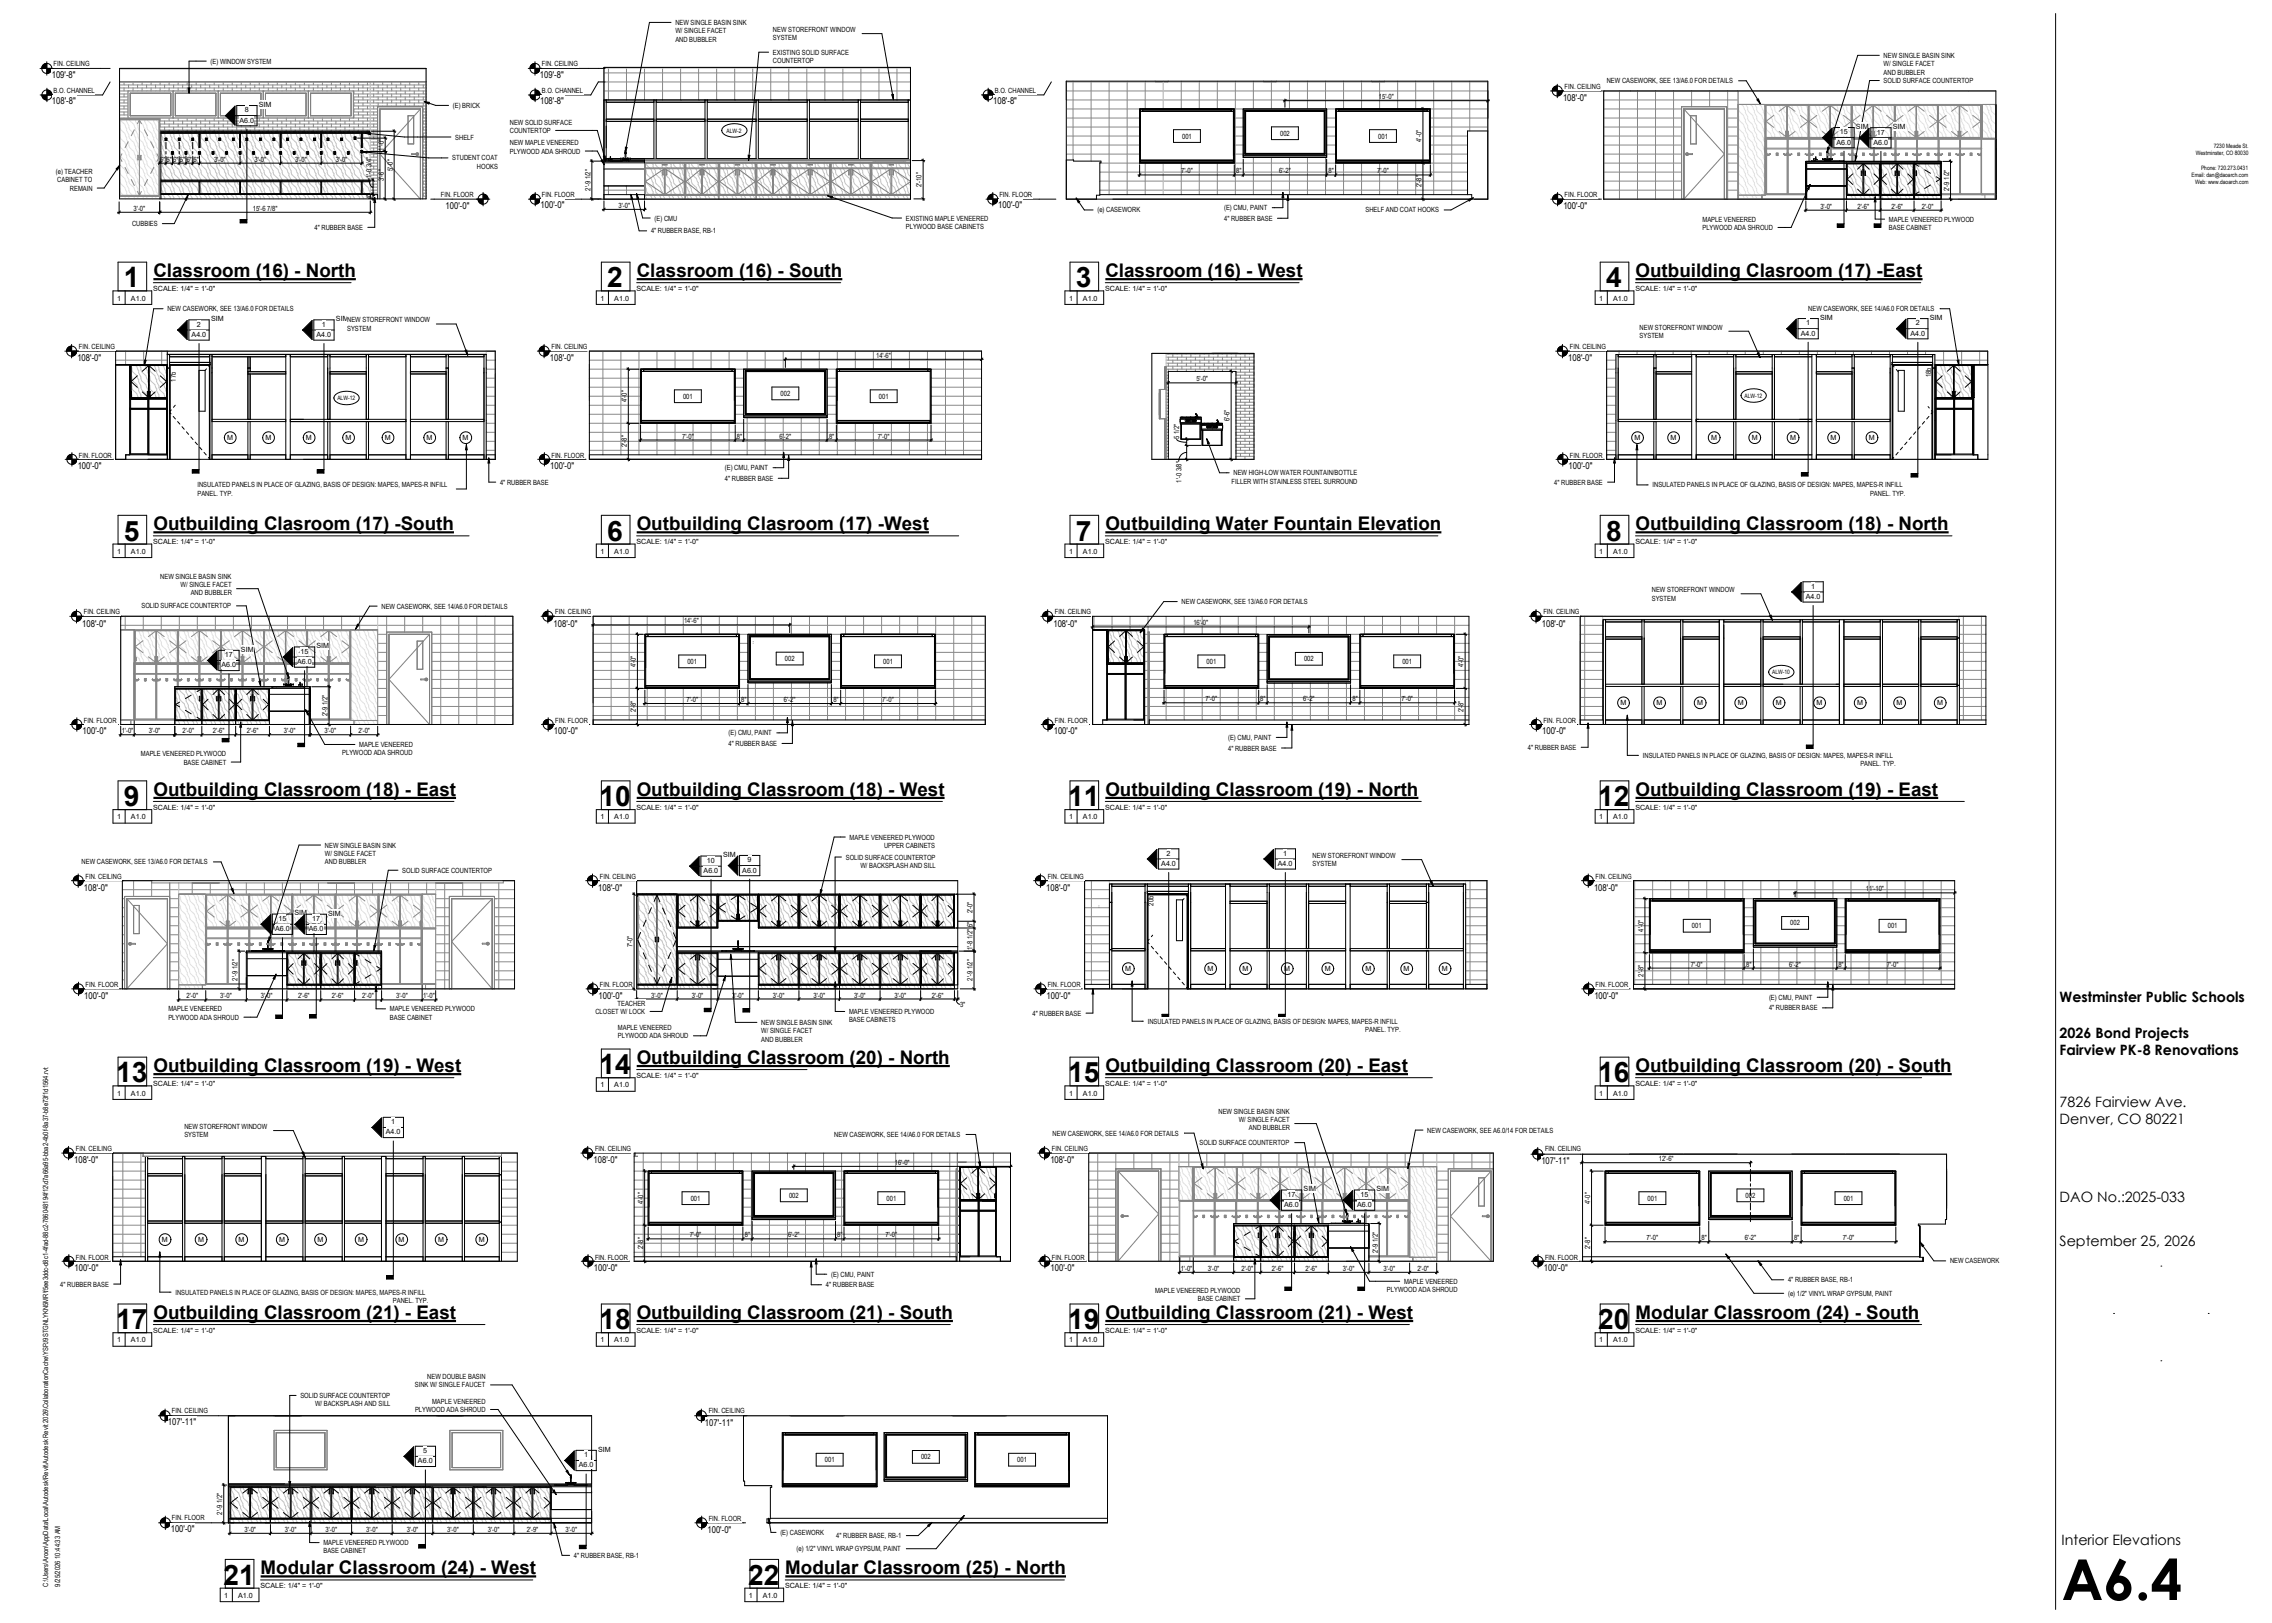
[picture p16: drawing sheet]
<svg xmlns="http://www.w3.org/2000/svg" width="1067mm" height="762mm" viewBox="0 0 1067 762" stroke-linecap="round" stroke-linejoin="round" font-family="sans-serif">
<defs><g id="words">
<text font-size="26.5" x="968" y="751">A6.4</text>
<g font-size="13.2">
<text x="58" y="135">1</text>
<text x="285" y="135">2</text>
<text x="505" y="135">3</text>
<text x="754" y="135">4</text>
<text x="58" y="254">5</text>
<text x="285" y="254">6</text>
<text x="505" y="254">7</text>
<text x="754" y="254">8</text>
<text x="58" y="378">9</text>
<text x="281" y="378">10</text>
<text x="502" y="378">11</text>
<text x="750" y="378">12</text>
<text x="55" y="508">13</text>
<text x="281" y="504">14</text>
<text x="502" y="508">15</text>
<text x="750" y="508">16</text>
<text x="55" y="624">17</text>
<text x="281" y="624">18</text>
<text x="502" y="624">19</text>
<text x="750" y="624">20</text>
<text x="105" y="744">21</text>
<text x="351" y="744">22</text>
</g>
<g font-size="8.8">
<text x="72" y="130">Classroom (16) - North</text>
<text x="299" y="130">Classroom (16) - South</text>
<text x="519" y="130">Classroom (16) - West</text>
<text x="768" y="130">Outbuilding Clasroom (17) -East</text>
<text x="72" y="249">Outbuilding Clasroom (17) -South</text>
<text x="299" y="249">Outbuilding Clasroom (17) -West</text>
<text x="519" y="249">Outbuilding Water Fountain Elevation</text>
<text x="768" y="249">Outbuilding Classroom (18) - North</text>
<text x="72" y="374">Outbuilding Classroom (18) - East</text>
<text x="299" y="374">Outbuilding Classroom (18) - West</text>
<text x="519" y="374">Outbuilding Classroom (19) - North</text>
<text x="768" y="374">Outbuilding Classroom (19) - East</text>
<text x="72" y="503">Outbuilding Classroom (19) - West</text>
<text x="299" y="500">Outbuilding Classroom (20) - North</text>
<text x="519" y="503">Outbuilding Classroom (20) - East</text>
<text x="768" y="503">Outbuilding Classroom (20) - South</text>
<text x="72" y="619">Outbuilding Classroom (21) - East</text>
<text x="299" y="619">Outbuilding Classroom (21) - South</text>
<text x="519" y="619">Outbuilding Classroom (21) - West</text>
<text x="768" y="619">Modular Classroom (24) - South</text>
<text x="122" y="739">Modular Classroom (24) - West</text>
<text x="369" y="739">Modular Classroom (25) - North</text>
</g>
<g font-size="6.7">
<text x="967" y="471">Westminster Public Schools</text>
<text x="967" y="487">2026 Bond Projects</text>
<text x="967" y="495">Fairview PK-8 Renovations</text>
<text x="967" y="520">7826 Fairview Ave.</text>
<text x="967" y="528">Denver, CO 80221</text>
<text x="967" y="564">DAO No.:</text>
<text x="998" y="564">2025-033</text>
<text x="967" y="585">September 25, 2026</text>
<text x="968" y="725">Interior Elevations</text>
</g>
<g font-size="4.4">
<text x="24" y="37">109'-8&quot;</text>
<text x="254" y="37">109'-8&quot;</text>
<text x="734" y="48">108'-0&quot;</text>
<text x="24" y="49">108'-8&quot;</text>
<text x="254" y="49">108'-8&quot;</text>
<text x="466" y="49">108'-8&quot;</text>
<text x="209" y="98">100'-0&quot;</text>
<text x="254" y="98">100'-0&quot;</text>
<text x="469" y="98">100'-0&quot;</text>
<text x="734" y="98">100'-0&quot;</text>
<text x="36" y="170">108'-0&quot;</text>
<text x="258" y="170">108'-0&quot;</text>
<text x="736" y="170">108'-0&quot;</text>
<text x="36" y="220">100'-0&quot;</text>
<text x="258" y="220">100'-0&quot;</text>
<text x="737" y="220">100'-0&quot;</text>
<text x="39" y="294">108'-0&quot;</text>
<text x="260" y="294">108'-0&quot;</text>
<text x="495" y="294">108'-0&quot;</text>
<text x="724" y="294">108'-0&quot;</text>
<text x="39" y="345">100'-0&quot;</text>
<text x="260" y="345">100'-0&quot;</text>
<text x="495" y="345">100'-0&quot;</text>
<text x="724" y="345">100'-0&quot;</text>
<text x="39" y="418">108'-0&quot;</text>
<text x="281" y="418">108'-0&quot;</text>
<text x="491" y="418">108'-0&quot;</text>
<text x="748" y="418">108'-0&quot;</text>
<text x="40" y="469">100'-0&quot;</text>
<text x="281" y="469">100'-0&quot;</text>
<text x="491" y="469">100'-0&quot;</text>
<text x="749" y="469">100'-0&quot;</text>
<text x="35" y="546">108'-0&quot;</text>
<text x="279" y="546">108'-0&quot;</text>
<text x="493" y="546">108'-0&quot;</text>
<text x="724" y="547">107'-11&quot;</text>
<text x="35" y="597">100'-0&quot;</text>
<text x="279" y="597">100'-0&quot;</text>
<text x="493" y="597">100'-0&quot;</text>
<text x="725" y="597">100'-0&quot;</text>
<text x="79" y="669">107'-11&quot;</text>
<text x="331" y="670">107'-11&quot;</text>
<text x="80" y="719">100'-0&quot;</text>
<text x="332" y="720">100'-0&quot;</text>
</g>
<g font-size="3.4">
<text x="317" y="12">NEW SINGLE BASIN SINK</text>
<text x="317" y="16">W/ SINGLE FACET</text>
<text x="363" y="15">NEW STOREFRONT WINDOW</text>
<text x="317" y="20">AND BUBBLER</text>
<text x="363" y="19">SYSTEM</text>
<text x="99" y="30">(E) WINDOW SYSTEM</text>
<text x="363" y="26">EXISTING SOLID SURFACE</text>
<text x="363" y="30">COUNTERTOP</text>
<text x="884" y="27">NEW SINGLE BASIN SINK</text>
<text x="25" y="31">FIN. CEILING</text>
<text x="254" y="31">FIN. CEILING</text>
<text x="884" y="31">W/ SINGLE FACET</text>
<text x="884" y="35">AND BUBBLER</text>
<text x="735" y="42">FIN. CEILING</text>
<text x="754" y="39">NEW CASEWORK, SEE 13/A6.0 FOR DETAILS</text>
<text x="884" y="39">SOLID SURFACE COUNTERTOP</text>
<text x="25" y="44">B.O. CHANNEL</text>
<text x="254" y="44">B.O. CHANNEL</text>
<text x="467" y="44">B.O. CHANNEL</text>
<text x="647" y="47">15'-0&quot;</text>
<text x="115" y="53">8</text>
<text x="122" y="50">SIM</text>
<text x="213" y="51">(E) BRICK</text>
<text x="112" y="58">A6.0</text>
<text x="239" y="59">NEW SOLID SURFACE</text>
<text x="214" y="66">SHELF</text>
<text x="239" y="62">COUNTERTOP</text>
<text x="555" y="65">001</text>
<text x="601" y="64">002</text>
<text x="647" y="65">001</text>
<text x="864" y="63">15</text>
<text x="871" y="61">SIM</text>
<text x="881" y="63">17</text>
<text x="889" y="61">SIM</text>
<text x="180" y="71" transform="rotate(-90 180 71)">1'-0&quot;</text>
<text x="239" y="68">NEW MAPLE VENEERED</text>
<text x="667" y="67" transform="rotate(-90 667 67)">4'-0&quot;</text>
<text x="862" y="68">A6.0</text>
<text x="880" y="68">A6.0</text>
<text x="75" y="76">6&quot;</text>
<text x="78" y="76">6&quot;</text>
<text x="81" y="76">6&quot;</text>
<text x="84" y="76">6&quot;</text>
<text x="88" y="76">6&quot;</text>
<text x="91" y="76">6&quot;</text>
<text x="100" y="76">3'-0&quot;</text>
<text x="120" y="76">3'-0&quot;</text>
<text x="139" y="76">3'-0&quot;</text>
<text x="158" y="76">3'-0&quot;</text>
<text x="212" y="75">STUDENT COAT</text>
<text x="239" y="72">PLYWOOD ADA SHROUD</text>
<text x="26" y="82">(e) TEACHER</text>
<text x="174" y="84" transform="rotate(-90 174 84)">1'-0 3/4&quot;</text>
<text x="184" y="80" transform="rotate(-90 184 80)">5'-0&quot;</text>
<text x="224" y="79">HOOKS</text>
<text x="555" y="81">7'-0&quot;</text>
<text x="580" y="81">8&quot;</text>
<text x="601" y="81">6'-2&quot;</text>
<text x="624" y="81">8&quot;</text>
<text x="647" y="81">7'-0&quot;</text>
<text x="27" y="86">CABINET TO</text>
<text x="33" y="89">REMAIN</text>
<text x="180" y="85" transform="rotate(-90 180 85)">3'-6&quot;</text>
<text x="277" y="90" transform="rotate(-90 277 90)">2'-9 1/2&quot;</text>
<text x="433" y="88" transform="rotate(-90 433 88)">2'-10&quot;</text>
<text x="667" y="88" transform="rotate(-90 667 88)">2'-8&quot;</text>
<text x="915" y="90" transform="rotate(-90 915 90)">2'-9 1/2&quot;</text>
<text x="174" y="94" transform="rotate(-90 174 94)">4&quot;</text>
<text x="207" y="93">FIN. FLOOR</text>
<text x="254" y="92">FIN. FLOOR</text>
<text x="469" y="92">FIN. FLOOR</text>
<text x="735" y="93">FIN. FLOOR</text>
<text x="63" y="99">3'-0&quot;</text>
<text x="119" y="99">15'-6 7/8&quot;</text>
<text x="290" y="98">3'-0&quot;</text>
<text x="515" y="100">(e) CASEWORK</text>
<text x="575" y="99">(E) CMU, PAINT</text>
<text x="641" y="100">SHELF AND COAT HOOKS</text>
<text x="855" y="98">3'-0&quot;</text>
<text x="872" y="98">2'-6&quot;</text>
<text x="888" y="98">2'-6&quot;</text>
<text x="902" y="98">2'-0&quot;</text>
<text x="62" y="106">CUBBIES</text>
<text x="148" y="108">4&quot; RUBBER BASE</text>
<text x="307" y="104">(E) CMU</text>
<text x="425" y="104">EXISTING MAPLE VENEERED</text>
<text x="425" y="107">PLYWOOD BASE CABINETS</text>
<text x="575" y="104">4&quot; RUBBER BASE</text>
<text x="799" y="104">MAPLE VENEERED</text>
<text x="799" y="108">PLYWOOD ADA SHROUD</text>
<text x="887" y="104">MAPLE VENEERED PLYWOOD</text>
<text x="887" y="108">BASE CABINET</text>
<text x="306" y="110">4&quot; RUBBER BASE, RB-1</text>
<text x="72" y="137">SCALE: 1/4&quot; = 1'-0&quot;</text>
<text x="299" y="137">SCALE: 1/4&quot; = 1'-0&quot;</text>
<text x="519" y="137">SCALE: 1/4&quot; = 1'-0&quot;</text>
<text x="768" y="137">SCALE: 1/4&quot; = 1'-0&quot;</text>
<text x="55" y="141">1</text>
<text x="62" y="141">A1.0</text>
<text x="282" y="141">1</text>
<text x="288" y="141">A1.0</text>
<text x="502" y="141">1</text>
<text x="508" y="141">A1.0</text>
<text x="751" y="141">1</text>
<text x="757" y="141">A1.0</text>
<text x="79" y="146">NEW CASEWORK, SEE 13/A6.0 FOR DETAILS</text>
<text x="849" y="146">NEW CASEWORK, SEE 14/A6.0 FOR DETAILS</text>
<text x="92" y="153">2</text>
<text x="99" y="151">SIM</text>
<text x="151" y="153">1</text>
<text x="158" y="151">SIM</text>
<text x="163" y="151">NEW STOREFRONT WINDOW</text>
<text x="163" y="155">SYSTEM</text>
<text x="770" y="155">NEW STOREFRONT WINDOW</text>
<text x="848" y="153">1</text>
<text x="855" y="150">SIM</text>
<text x="900" y="153">2</text>
<text x="906" y="150">SIM</text>
<text x="90" y="158">A4.0</text>
<text x="149" y="158">A4.0</text>
<text x="770" y="159">SYSTEM</text>
<text x="845" y="158">A4.0</text>
<text x="897" y="158">A4.0</text>
<text x="37" y="164">FIN. CEILING</text>
<text x="259" y="164">FIN. CEILING</text>
<text x="737" y="164">FIN. CEILING</text>
<text x="411" y="168">14'-6&quot;</text>
<text x="83" y="179" transform="rotate(-90 83 179)">17b</text>
<text x="562" y="179">5'-0&quot;</text>
<text x="907" y="177" transform="rotate(-90 907 177)">18b</text>
<text x="367" y="186">002</text>
<text x="294" y="189" transform="rotate(-90 294 189)">4'-0&quot;</text>
<text x="321" y="187">001</text>
<text x="413" y="187">001</text>
<text x="577" y="198" transform="rotate(-90 577 198)">6'-6&quot;</text>
<text x="107" y="207">M</text>
<text x="125" y="207">M</text>
<text x="144" y="207">M</text>
<text x="162" y="207">M</text>
<text x="181" y="207">M</text>
<text x="200" y="207">M</text>
<text x="217" y="207">M</text>
<text x="294" y="210" transform="rotate(-90 294 210)">2'-8&quot;</text>
<text x="320" y="206">7'-0&quot;</text>
<text x="346" y="206">8&quot;</text>
<text x="366" y="206">6'-2&quot;</text>
<text x="389" y="206">8&quot;</text>
<text x="412" y="206">7'-0&quot;</text>
<text x="554" y="206" transform="rotate(-90 554 206)">5 1/2&quot;</text>
<text x="767" y="207">M</text>
<text x="784" y="207">M</text>
<text x="803" y="207">M</text>
<text x="822" y="207">M</text>
<text x="840" y="207">M</text>
<text x="860" y="207">M</text>
<text x="878" y="207">M</text>
<text x="37" y="215">FIN. FLOOR</text>
<text x="259" y="215">FIN. FLOOR</text>
<text x="737" y="215">FIN. FLOOR</text>
<text x="340" y="221">(E) CMU, PAINT</text>
<text x="235" y="228">4&quot; RUBBER BASE</text>
<text x="340" y="226">4&quot; RUBBER BASE</text>
<text x="555" y="227" transform="rotate(-90 555 227)">1'-0 3/8&quot;</text>
<text x="578" y="227">FILLER WITH STAINLESS STEEL SURROUND</text>
<text x="579" y="223">NEW HIGH-LOW WATER FOUNTAIN/BOTTLE</text>
<text x="730" y="228">4&quot; RUBBER BASE</text>
<text x="93" y="229">INSULATED PANELS IN PLACE OF GLAZING, BASIS OF DESIGN: MAPES, MAPES-R INFILL</text>
<text x="93" y="233">PANEL. TYP.</text>
<text x="776" y="229">INSULATED PANELS IN PLACE OF GLAZING, BASIS OF DESIGN: MAPES, MAPES-R INFILL</text>
<text x="878" y="233">PANEL. TYP.</text>
<text x="72" y="256">SCALE: 1/4&quot; = 1'-0&quot;</text>
<text x="299" y="256">SCALE: 1/4&quot; = 1'-0&quot;</text>
<text x="519" y="256">SCALE: 1/4&quot; = 1'-0&quot;</text>
<text x="768" y="256">SCALE: 1/4&quot; = 1'-0&quot;</text>
<text x="55" y="260">1</text>
<text x="62" y="260">A1.0</text>
<text x="282" y="260">1</text>
<text x="288" y="260">A1.0</text>
<text x="502" y="260">1</text>
<text x="508" y="260">A1.0</text>
<text x="751" y="260">1</text>
<text x="757" y="260">A1.0</text>
<text x="75" y="272">NEW SINGLE BASIN SINK</text>
<text x="85" y="276">W/ SINGLE FACET</text>
<text x="90" y="280">AND BUBBLER</text>
<text x="776" y="278">NEW STOREFRONT WINDOW</text>
<text x="776" y="282">SYSTEM</text>
<text x="848" y="281">A4.0</text>
<text x="850" y="276">1</text>
<text x="66" y="286">SOLID SURFACE COUNTERTOP</text>
<text x="179" y="286">NEW CASEWORK, SEE 14/A6.0 FOR DETAILS</text>
<text x="555" y="284">NEW CASEWORK, SEE 13/A6.0 FOR DETAILS</text>
<text x="39" y="288">FIN. CEILING</text>
<text x="261" y="288">FIN. CEILING</text>
<text x="321" y="293">14'-6&quot;</text>
<text x="495" y="288">FIN. CEILING</text>
<text x="560" y="294">16'-0&quot;</text>
<text x="725" y="288">FIN. CEILING</text>
<text x="113" y="306">SIM</text>
<text x="149" y="304">SIM</text>
<text x="106" y="309">17</text>
<text x="140" y="312">A6.0</text>
<text x="141" y="307">15</text>
<text x="323" y="312">001</text>
<text x="369" y="310">002</text>
<text x="415" y="312">001</text>
<text x="567" y="312">001</text>
<text x="612" y="310">002</text>
<text x="658" y="312">001</text>
<text x="104" y="313">A6.0</text>
<text x="299" y="313" transform="rotate(-90 299 313)">4'-0&quot;</text>
<text x="687" y="313" transform="rotate(-90 687 313)">4'-0&quot;</text>
<text x="322" y="330">7'-0&quot;</text>
<text x="348" y="330">8&quot;</text>
<text x="368" y="330">6'-2&quot;</text>
<text x="391" y="330">8&quot;</text>
<text x="414" y="330">7'-0&quot;</text>
<text x="566" y="329">7'-0&quot;</text>
<text x="592" y="329">8&quot;</text>
<text x="612" y="329">6'-2&quot;</text>
<text x="635" y="329">8&quot;</text>
<text x="658" y="329">7'-0&quot;</text>
<text x="299" y="334" transform="rotate(-90 299 334)">2'-8&quot;</text>
<text x="687" y="334" transform="rotate(-90 687 334)">2'-8&quot;</text>
<text x="761" y="331">M</text>
<text x="778" y="331">M</text>
<text x="797" y="331">M</text>
<text x="816" y="331">M</text>
<text x="834" y="331">M</text>
<text x="853" y="331">M</text>
<text x="872" y="331">M</text>
<text x="891" y="331">M</text>
<text x="910" y="331">M</text>
<text x="39" y="339">FIN. FLOOR</text>
<text x="154" y="336" transform="rotate(-90 154 336)">2'-9 1/2&quot;</text>
<text x="261" y="339">FIN. FLOOR</text>
<text x="495" y="339">FIN. FLOOR</text>
<text x="725" y="339">FIN. FLOOR</text>
<text x="57" y="344">1'-0&quot;</text>
<text x="70" y="344">3'-0&quot;</text>
<text x="86" y="344">2'-0&quot;</text>
<text x="100" y="344">2'-6&quot;</text>
<text x="116" y="344">2'-6&quot;</text>
<text x="133" y="344">3'-0&quot;</text>
<text x="152" y="344">3'-0&quot;</text>
<text x="168" y="344">2'-0&quot;</text>
<text x="342" y="345">(E) CMU, PAINT</text>
<text x="577" y="347">(E) CMU, PAINT</text>
<text x="169" y="351">MAPLE VENEERED</text>
<text x="342" y="350">4&quot; RUBBER BASE</text>
<text x="577" y="352">4&quot; RUBBER BASE</text>
<text x="717" y="352">4&quot; RUBBER BASE</text>
<text x="66" y="355">MAPLE VENEERED PLYWOOD</text>
<text x="86" y="359">BASE CABINET</text>
<text x="161" y="355">PLYWOOD ADA SHROUD</text>
<text x="771" y="356">INSULATED PANELS IN PLACE OF GLAZING, BASIS OF DESIGN: MAPES, MAPES-R INFILL</text>
<text x="874" y="360">PANEL. TYP.</text>
<text x="72" y="380">SCALE: 1/4&quot; = 1'-0&quot;</text>
<text x="299" y="380">SCALE: 1/4&quot; = 1'-0&quot;</text>
<text x="519" y="380">SCALE: 1/4&quot; = 1'-0&quot;</text>
<text x="768" y="380">SCALE: 1/4&quot; = 1'-0&quot;</text>
<text x="55" y="385">1</text>
<text x="62" y="385">A1.0</text>
<text x="282" y="385">1</text>
<text x="288" y="385">A1.0</text>
<text x="502" y="385">1</text>
<text x="508" y="385">A1.0</text>
<text x="751" y="385">1</text>
<text x="757" y="385">A1.0</text>
<text x="399" y="394">MAPLE VENEERED PLYWOOD</text>
<text x="153" y="398">NEW SINGLE BASIN SINK</text>
<text x="153" y="402">W/ SINGLE FACET</text>
<text x="415" y="398">UPPER CABINETS</text>
<text x="548" y="402">2</text>
<text x="603" y="402">1</text>
<text x="38" y="406">NEW CASEWORK, SEE 13/A6.0 FOR DETAILS</text>
<text x="153" y="406">AND BUBBLER</text>
<text x="332" y="405">10</text>
<text x="339" y="403">SIM</text>
<text x="351" y="405">9</text>
<text x="397" y="404">SOLID SURFACE COUNTERTOP</text>
<text x="404" y="407">W/ BACKSPLASH AND SILL</text>
<text x="545" y="407">A4.0</text>
<text x="600" y="407">A4.0</text>
<text x="616" y="403">NEW STOREFRONT WINDOW</text>
<text x="616" y="407">SYSTEM</text>
<text x="40" y="413">FIN. CEILING</text>
<text x="189" y="410">SOLID SURFACE COUNTERTOP</text>
<text x="282" y="413">FIN. CEILING</text>
<text x="330" y="410">A6.0</text>
<text x="349" y="410">A6.0</text>
<text x="492" y="413">FIN. CEILING</text>
<text x="749" y="413">FIN. CEILING</text>
<text x="876" y="419">11'-10&quot;</text>
<text x="542" y="425" transform="rotate(-90 542 425)">20b</text>
<text x="138" y="430">SIM</text>
<text x="154" y="430">SIM</text>
<text x="457" y="429" transform="rotate(-90 457 429)">2'-0&quot;</text>
<text x="129" y="437">A6.0</text>
<text x="131" y="432">15</text>
<text x="145" y="437">A6.0</text>
<text x="147" y="432">17</text>
<text x="457" y="435" transform="rotate(-90 457 435)">6&quot;</text>
<text x="772" y="437" transform="rotate(-90 772 437)">4'-0&quot;</text>
<text x="794" y="436">001</text>
<text x="841" y="434">002</text>
<text x="886" y="436">001</text>
<text x="297" y="445" transform="rotate(-90 297 445)">7'-0&quot;</text>
<text x="457" y="446" transform="rotate(-90 457 446)">1'-8 1/2&quot;</text>
<text x="528" y="456">M</text>
<text x="567" y="456">M</text>
<text x="583" y="456">M</text>
<text x="603" y="456">M</text>
<text x="622" y="456">M</text>
<text x="641" y="456">M</text>
<text x="659" y="456">M</text>
<text x="677" y="456">M</text>
<text x="794" y="454">7'-0&quot;</text>
<text x="820" y="454">8&quot;</text>
<text x="840" y="454">6'-2&quot;</text>
<text x="863" y="454">8&quot;</text>
<text x="886" y="454">7'-0&quot;</text>
<text x="112" y="460" transform="rotate(-90 112 460)">2'-9 1/2&quot;</text>
<text x="457" y="460" transform="rotate(-90 457 460)">2'-9 1/2&quot;</text>
<text x="772" y="459" transform="rotate(-90 772 459)">2'-8&quot;</text>
<text x="40" y="463">FIN. FLOOR</text>
<text x="282" y="463">FIN. FLOOR</text>
<text x="492" y="463">FIN. FLOOR</text>
<text x="749" y="463">FIN. FLOOR</text>
<text x="88" y="469">2'-0&quot;</text>
<text x="103" y="469">3'-0&quot;</text>
<text x="122" y="469">3'-0&quot;</text>
<text x="140" y="469">2'-6&quot;</text>
<text x="156" y="469">2'-6&quot;</text>
<text x="170" y="469">2'-0&quot;</text>
<text x="186" y="469">3'-0&quot;</text>
<text x="199" y="469">1'-0&quot;</text>
<text x="290" y="472">TEACHER</text>
<text x="306" y="468">3'-0&quot;</text>
<text x="325" y="468">3'-0&quot;</text>
<text x="344" y="468">3'-0&quot;</text>
<text x="363" y="468">3'-0&quot;</text>
<text x="382" y="468">3'-0&quot;</text>
<text x="401" y="468">3'-0&quot;</text>
<text x="420" y="468">3'-0&quot;</text>
<text x="438" y="468">2'-6&quot;</text>
<text x="451" y="473">3&quot;</text>
<text x="831" y="469">(E) CMU, PAINT</text>
<text x="79" y="475">MAPLE VENEERED</text>
<text x="79" y="479">PLYWOOD ADA SHROUD</text>
<text x="183" y="475">MAPLE VENEERED PLYWOOD</text>
<text x="183" y="479">BASE CABINET</text>
<text x="280" y="476">CLOSET W/ LOCK</text>
<text x="399" y="476">MAPLE VENEERED PLYWOOD</text>
<text x="399" y="480">BASE CABINETS</text>
<text x="485" y="477">4&quot; RUBBER BASE</text>
<text x="831" y="474">4&quot; RUBBER BASE</text>
<text x="290" y="484">MAPLE VENEERED</text>
<text x="357" y="481">NEW SINGLE BASIN SINK</text>
<text x="357" y="485">W/ SINGLE FACET</text>
<text x="539" y="481">INSULATED PANELS IN PLACE OF GLAZING, BASIS OF DESIGN: MAPES, MAPES-R INFILL</text>
<text x="641" y="485">PANEL. TYP.</text>
<text x="290" y="488">PLYWOOD ADA SHROUD</text>
<text x="357" y="489">AND BUBBLER</text>
<text x="72" y="510">SCALE: 1/4&quot; = 1'-0&quot;</text>
<text x="299" y="506">SCALE: 1/4&quot; = 1'-0&quot;</text>
<text x="519" y="510">SCALE: 1/4&quot; = 1'-0&quot;</text>
<text x="768" y="510">SCALE: 1/4&quot; = 1'-0&quot;</text>
<text x="55" y="514">1</text>
<text x="62" y="514">A1.0</text>
<text x="282" y="511">1</text>
<text x="288" y="511">A1.0</text>
<text x="502" y="514">1</text>
<text x="508" y="514">A1.0</text>
<text x="751" y="514">1</text>
<text x="757" y="514">A1.0</text>
<text x="184" y="528">1</text>
<text x="572" y="523">NEW SINGLE BASIN SINK</text>
<text x="582" y="527">W/ SINGLE FACET</text>
<text x="87" y="530">NEW STOREFRONT WINDOW</text>
<text x="87" y="534">SYSTEM</text>
<text x="181" y="533">A4.0</text>
<text x="392" y="534">NEW CASEWORK, SEE 14/A6.0 FOR DETAILS</text>
<text x="494" y="533">NEW CASEWORK, SEE 14/A6.0 FOR DETAILS</text>
<text x="586" y="531">AND BUBBLER</text>
<text x="670" y="532">NEW CASEWORK, SEE A6.0/14 FOR DETAILS</text>
<text x="563" y="538">SOLID SURFACE COUNTERTOP</text>
<text x="36" y="540">FIN. CEILING</text>
<text x="279" y="540">FIN. CEILING</text>
<text x="494" y="540">FIN. CEILING</text>
<text x="725" y="540">FIN. CEILING</text>
<text x="779" y="545">12'-6&quot;</text>
<text x="420" y="547">16'-0&quot;</text>
<text x="324" y="564">001</text>
<text x="370" y="562">002</text>
<text x="416" y="564">001</text>
<text x="605" y="562">17</text>
<text x="612" y="559">SIM</text>
<text x="639" y="562">15</text>
<text x="646" y="559">SIM</text>
<text x="774" y="564">001</text>
<text x="820" y="562">002</text>
<text x="866" y="564">001</text>
<text x="302" y="565" transform="rotate(-90 302 565)">4'-0&quot;</text>
<text x="603" y="567">A6.0</text>
<text x="637" y="567">A6.0</text>
<text x="747" y="565" transform="rotate(-90 747 565)">4'-0&quot;</text>
<text x="324" y="581">7'-0&quot;</text>
<text x="350" y="581">8&quot;</text>
<text x="370" y="581">6'-2&quot;</text>
<text x="393" y="581">8&quot;</text>
<text x="416" y="581">7'-0&quot;</text>
<text x="76" y="583">M</text>
<text x="93" y="583">M</text>
<text x="112" y="583">M</text>
<text x="131" y="583">M</text>
<text x="149" y="583">M</text>
<text x="168" y="583">M</text>
<text x="187" y="583">M</text>
<text x="206" y="583">M</text>
<text x="225" y="583">M</text>
<text x="302" y="586" transform="rotate(-90 302 586)">2'-8&quot;</text>
<text x="747" y="586" transform="rotate(-90 747 586)">2'-8&quot;</text>
<text x="773" y="582">7'-0&quot;</text>
<text x="799" y="582">8&quot;</text>
<text x="819" y="582">6'-2&quot;</text>
<text x="842" y="582">8&quot;</text>
<text x="865" y="582">7'-0&quot;</text>
<text x="36" y="591">FIN. FLOOR</text>
<text x="279" y="591">FIN. FLOOR</text>
<text x="494" y="591">FIN. FLOOR</text>
<text x="647" y="588" transform="rotate(-90 647 588)">2'-9 1/2&quot;</text>
<text x="725" y="591">FIN. FLOOR</text>
<text x="916" y="593">NEW CASEWORK</text>
<text x="390" y="599">(E) CMU, PAINT</text>
<text x="554" y="597">1'-0&quot;</text>
<text x="567" y="597">3'-0&quot;</text>
<text x="583" y="597">2'-0&quot;</text>
<text x="597" y="597">2'-6&quot;</text>
<text x="613" y="597">2'-6&quot;</text>
<text x="631" y="597">3'-0&quot;</text>
<text x="650" y="597">3'-0&quot;</text>
<text x="666" y="597">2'-0&quot;</text>
<text x="28" y="604">4&quot; RUBBER BASE</text>
<text x="388" y="604">4&quot; RUBBER BASE</text>
<text x="659" y="603">MAPLE VENEERED</text>
<text x="840" y="602">4&quot; RUBBER BASE, RB-1</text>
<text x="82" y="608">INSULATED PANELS IN PLACE OF GLAZING, BASIS OF DESIGN: MAPES, MAPES-R INFILL</text>
<text x="184" y="612">PANEL. TYP.</text>
<text x="542" y="607">MAPLE VENEERED PLYWOOD</text>
<text x="562" y="611">BASE CABINET</text>
<text x="651" y="607">PLYWOOD ADA SHROUD</text>
<text x="840" y="608">(e) 1/2&quot; VINYL WRAP GYPSUM, PAINT</text>
<text x="72" y="626">SCALE: 1/4&quot; = 1'-0&quot;</text>
<text x="299" y="626">SCALE: 1/4&quot; = 1'-0&quot;</text>
<text x="519" y="626">SCALE: 1/4&quot; = 1'-0&quot;</text>
<text x="768" y="626">SCALE: 1/4&quot; = 1'-0&quot;</text>
<text x="55" y="630">1</text>
<text x="62" y="630">A1.0</text>
<text x="282" y="630">1</text>
<text x="288" y="630">A1.0</text>
<text x="502" y="630">1</text>
<text x="508" y="630">A1.0</text>
<text x="751" y="630">1</text>
<text x="757" y="630">A1.0</text>
<text x="201" y="648">NEW DOUBLE BASIN</text>
<text x="195" y="651">SINK W/ SINGLE FAUCET</text>
<text x="141" y="656">SOLID SURFACE COUNTERTOP</text>
<text x="203" y="659">MAPLE VENEERED</text>
<text x="81" y="664">FIN. CEILING</text>
<text x="148" y="660">W/ BACKSPLASH AND SILL</text>
<text x="195" y="663">PLYWOOD ADA SHROUD</text>
<text x="333" y="663">FIN. CEILING</text>
<text x="199" y="682">5</text>
<text x="281" y="682">SIM</text>
<text x="196" y="687">A6.0</text>
<text x="272" y="689">A6.0</text>
<text x="274" y="684">1</text>
<text x="387" y="687">001</text>
<text x="432" y="685">002</text>
<text x="478" y="687">001</text>
<text x="81" y="714">FIN. FLOOR</text>
<text x="104" y="711" transform="rotate(-90 104 711)">2'-9 1/2&quot;</text>
<text x="115" y="719">3'-0&quot;</text>
<text x="134" y="719">3'-0&quot;</text>
<text x="153" y="719">3'-0&quot;</text>
<text x="172" y="719">3'-0&quot;</text>
<text x="191" y="719">3'-0&quot;</text>
<text x="210" y="719">3'-0&quot;</text>
<text x="229" y="719">3'-0&quot;</text>
<text x="247" y="719">2'-9&quot;</text>
<text x="266" y="719">3'-0&quot;</text>
<text x="333" y="714">FIN. FLOOR</text>
<text x="152" y="725">MAPLE VENEERED PLYWOOD</text>
<text x="366" y="721">(E) CASEWORK</text>
<text x="393" y="722">4&quot; RUBBER BASE, RB-1</text>
<text x="152" y="729">BASE CABINET</text>
<text x="270" y="731">4&quot; RUBBER BASE, RB-1</text>
<text x="374" y="728">(e) 1/2&quot; VINYL WRAP GYPSUM, PAINT</text>
<text x="23" y="745" transform="rotate(-90 23 745)">C:\Users\Aroon\AppData\Local\Autodesk\Revit\Autodesk Revit 2026\CollaborationCache\YSPJ9STGNLYKN5MR\f5ee3ddc-d8c1-4fad-88c2-786048194f12\d7a66a95-bba2-4b0f-8a37-b8e73f1d1564.rvt</text>
<text x="28" y="745" transform="rotate(-90 28 745)">9/25/2026 10:44:33 AM</text>
<text x="122" y="746">SCALE: 1/4&quot; = 1'-0&quot;</text>
<text x="369" y="746">SCALE: 1/4&quot; = 1'-0&quot;</text>
<text x="105" y="750">1</text>
<text x="112" y="750">A1.0</text>
<text x="352" y="750">1</text>
<text x="358" y="750">A1.0</text>
</g>
<g font-size="2.8">
<text x="341" y="62">ALW-2</text>
<text x="1039" y="69">7230 Meade St.</text>
<text x="1031" y="73">Westminster, CO 80030</text>
<text x="1029" y="83">Email: dan@daoarch.com</text>
<text x="1033" y="80">Phone: 720.273.0431</text>
<text x="1031" y="86">Web: www.daoarch.com</text>
<text x="158" y="188">ALW-12</text>
<text x="819" y="187">ALW-12</text>
<text x="832" y="317">ALW-10</text>
</g>
</g></defs>
<path d="M174 91v2z" fill="#fafafa"/>
<g fill="#fff">
<path d="M174 38h3v53h-3v2z"/>
<path d="M177 38h23v55h-2v-43h-21v41z"/>
<path d="M75 62h98h-98z"/>
<path d="M170 63v6z"/>
<path d="M151 63v6z"/>
<path d="M132 63v6z"/>
<path d="M93 63l1 6z"/>
<path d="M113 63v6z"/>
<path d="M75 62h1v31h-1z"/>
</g>
<path d="M76 79v6" fill="none" stroke="#fcfcfc" stroke-width=".47"/>
<g fill="#fff">
<path d="M75 85h99z"/>
<path d="M75 91h99z"/>
<path d="M56 92h19v1h-19z"/>
<path d="M56 56h19v36h-19z"/>
<path d="M75 62v29v-29h1v23h98v-23zM151 85v6h19v-6zM170 85v6h4v-6zM76 85v6h17v-6zM132 85v6h19v-6zM94 85v6h19v-6zM113 85v6h19v-6zM100 71v1zM93 71h1v1h-1zM81 71v1zM106 71h1v1h-1zM87 71h1v1h-1zM150 71h1v1h-1zM112 71h1v1h-1zM163 71h1v1h-1zM131 71h1v1h-1zM119 71v1zM138 71h1v1h-1zM144 71h1v1h-1zM125 71h1v1h-1zM157 71h1v1h-1zM169 71h1v1h-1zM113 63v6zM170 63v6zM132 63v6zM151 63v6zM93 63l1 6zM147 65h1v1h-1zM122 65h1v1h-1zM135 65v1zM154 65v1zM96 65h1v1h-1zM141 65h1v1h-1zM128 65h1v1h-1zM103 65h1v1h-1zM90 65h1v1h-1zM160 65h1v1h-1zM116 65v1zM78 65v1zM109 65h1v1h-1zM84 65h1v1h-1zM166 64h1v1h-1z"/>
<path d="M93 85l1 6zM113 85v6zM132 85v6zM151 85v6zM75 85v6v-6zM170 85v6z"/>
<path d="M76 91v2h98v-2zM75 91v2z"/>
</g>
<path d="M75 79v12" fill="none" stroke="#fdfdfd" stroke-width=".47"/>
<g fill="none" stroke="#888" stroke-width=".47">
<path d="M58 38v2M60 40v1M62 38v2M65 40v1M67 38v2M69 40v1M71 38v2M73 40v1M75 38v2M77 40v1M79 38v2M82 40v1"/>
<path d="M84 38v2M86 40v1M88 38v2M90 40v1M92 38v2M94 40v1M96 38v2M98 40v1M101 38v2M103 40v1M105 38v2M107 40v1"/>
<path d="M109 38v2M111 40v1M113 38v2M115 40v1M118 38v2M120 40v1M122 38v2M124 40v1M126 38v2M128 40v1M130 38v2M132 40v1"/>
<path d="M134 38v2M137 40v1M139 38v2M141 40v1M143 38v2M145 40v1M147 38v2M149 40v1M151 38v2M153 40v1M156 38v2M158 40v1"/>
<path d="M160 38v2M162 40v1M164 38v2M166 40v1M168 38v2M170 40v1M173 38v2M175 38v2M178 40v1M180 38v2M182 40v1M184 38v2"/>
<path d="M186 40v1M188 38v2M190 40v1M192 38v2M195 40v1M197 38v2M199 40v1M200 40h-144v1h144M56 56h19v37M56 56h19v36h-19zM58 41v2M58 44v2"/>
<path d="M58 47v1M58 50v1M58 53v1M58 55v1M60 43h-4v1h4M60 46h-4v1h4M60 48h-4v2h4M60 51h-4v2h4M60 54h-4v1h4M60 43h.1M62 41v2M62 55v1"/>
<path d="M65 43h.1M65 56v36M65 56l1 2M65 56v2M67 41v2M67 55v1M69 43h.1M71 41v2M71 55v1M73 43h.1M75 57h102M75 58h102"/>
<path d="M75 60h102M75 41v2M75 55v2M75 58v2M77 43h.1M77 57v1M77 60v1M79 41v2M79 55v2M79 58v2M82 43h.1M82 57v1"/>
<path d="M82 60v1M84 41v2M84 55v2M84 58v2M86 43h.1M86 57v1M86 60v1M88 41v2M88 55v2M88 58v2M90 43h.1M90 57v1"/>
<path d="M90 60v1M92 41v2M92 55v2M92 58v2M94 43h.1M94 57v1M94 60v1M96 41v2M96 55v2M96 58v2M98 43h.1M98 57v1"/>
<path d="M98 60v1M101 41v2M101 55v2M101 58v2M103 43h.1M103 57v1M103 60v1M105 41v2M105 55v2M105 58v2M107 43h.1M107 57v1"/>
<path d="M107 60v1M109 41v2M109 55v2M109 58v2M111 43h.1M111 57v1M111 60v1M113 41v2M113 55v2M113 58v2M115 43h.1M115 57v1"/>
<path d="M115 60v1M118 41v2M118 55v2M118 58v2M120 43h.1M120 57v1M120 60v1M122 41v2M122 55v2M122 58v2M124 43h.1M124 57v1"/>
<path d="M124 60v1M126 41v2M126 55v2M126 58v2M128 43h.1M128 57v1M128 60v1M130 41v2M130 55v2M130 58v2M132 43h.1M132 57v1"/>
<path d="M132 60v1M134 41v2M134 55v2M134 58v2M137 43h.1M137 57v1M137 60v1M139 41v2M139 55v2M139 58v2M141 43h.1M141 57v1"/>
<path d="M141 60v1M143 41v2M143 55v2M143 58v2M145 43h.1M145 57v1M145 60v1M147 41v2M147 55v2M147 58v2M149 43h.1M149 57v1"/>
<path d="M149 60v1M151 41v2M151 55v2M151 58v2M153 43h.1M153 57v1M153 60v1M156 41v2M156 55v2M156 58v2M158 43h.1M158 57v1"/>
<path d="M158 60v1M160 41v2M160 55v2M160 58v2M162 43h.1M162 57v1M162 60v1M164 41v2M164 55v2M164 58v2M166 43h34M166 44h34"/>
<path d="M166 46h34M166 47h34M166 48h34M166 50h34M166 51h11M166 53h11M166 54h11M166 55h11M166 43v1M166 46v1M166 48v2M166 51v2"/>
<path d="M166 54v1M166 57v1M166 60v1M168 41v2M168 44v2M168 47v1M168 50v1M168 53v1M168 55v2M168 58v2M170 43v1M170 46v1"/>
<path d="M170 48v2M170 51v2M170 54v1M170 57v1M170 60v1M173 41v2M173 44v2M173 47v1M173 50v1M173 53v1M173 55v2M173 58v2"/>
<path d="M175 41v2M175 44v2M175 47v1M175 50v1M175 53v1M175 55v2M175 58v2M178 43v1M178 46v1M178 48v2M180 41v2M180 44v2"/>
<path d="M180 47v1M180 50h.1M182 43v1M182 46v1M182 48v2M184 41v2M184 44v2M184 47v1M184 50h.1M186 43v1M186 46v1M186 48v2"/>
<path d="M188 41v2M188 44v2M188 47v1M188 50h.1M190 43v1M190 46v1M190 48v2M192 41v2M192 44v2M192 47v1M192 50h.1M195 43v1"/>
<path d="M195 46v1M195 48v2M197 41v2M197 44v2M197 47v1M197 50h.1M198 51h2M198 53h2M198 54h2M198 55h2M198 57h2M198 58h2"/>
<path d="M198 60h2M199 43v1M199 46v1M199 48v2M199 51v2M199 54v1M199 57v1M199 60v1M57 72l-1 2 1 2M59 79l1 2M60 67l-1 2M63 61l-1 3"/>
<path d="M65 73v2zM66 73v2zM68 61l1 3M71 67l1 2M72 79l-1 2M74 72l1 2-1 2M75 61h102M75 61v1M79 61v1M84 61v1M88 61v1M92 61v1"/>
<path d="M96 61v1M101 61v1M105 61v1M109 61v1M113 61v1M118 61v1M122 61v1M126 61v1M130 61v1M134 61v1M139 61v1M143 61v1"/>
<path d="M147 61v1M151 61v1M156 61v1M160 61v1M164 61v1M168 61v1M173 61v1M174 62h3M174 64h3M174 65h3M174 67h3M174 68h3"/>
<path d="M174 70h3M174 71h3M174 72h3M174 74h3M174 75h3M174 77h3M174 78h3M174 79h3M175 61v1M175 64v1M175 67v1M175 70v1"/>
<path d="M175 72v2M175 75v2M175 78v1M198 61h2M198 62h2M198 64h2M198 65h2M198 67h2M198 68h2M198 70h2M198 71h2M198 72h2"/>
<path d="M198 74h2M198 75h2M198 77h2M198 78h2M198 79h2M199 62v2M199 65v2M199 68v2M199 71v1M199 74v1M199 77v1M199 79v2"/>
<path d="M56 92h19M62 84l1 3M65 90v2M66 90l-1 2M69 84l-1 3M174 81h3M174 82h3M174 84h3M174 85h3M174 86h3M174 88h3M174 89h3"/>
<path d="M174 91h3M175 81v1M175 84v1M175 86v2M175 89v2M198 81h2M198 82h2M198 84h2M198 85h2M198 86h2M198 88h2M198 89h2"/>
<path d="M198 91h2M198 92h2M199 82v2M199 85v1M199 88v1M199 91v1"/>
</g>
<g fill="none" stroke="#c6c6c6" stroke-width=".47">
<path d="M75 62v1M75 79v1M75 75h.1M75 71h.1M75 66v1M76 80l1 5M76 75l1 5a4 4 0 0 0 3 4v1M76 71l1 5a4 4 0 0 0 3 4l2 5M76 67l1 5a4 4 0 0 0 3 3M76 63l1 5a4 4 0 0 0 3 3l2 6M77 62l1 3M78 66l2 1 2 6"/>
<path d="M79 62h.1M79 62l2 3 1 3M80 75l2 6M81 62l1 2M82 68l2 3v2M82 77l2 3v1M82 73l2 2M82 64l2 3v1M83 62h.1M83 62l1 2M84 75v2M85 77l1 3a4 4 0 0 0 2 4l1 1"/>
<path d="M85 73l1 3a4 4 0 0 0 2 4l2 5M85 68l1 4a4 4 0 0 0 2 3M85 64l1 4a4 4 0 0 0 2 3l2 5a4 4 0 0 0 2 4l2 5M85 62l1 1a4 4 0 0 0 2 4l2 5a4 4 0 0 0 2 3M87 62h1M88 62l2 6a4 4 0 0 0 2 3l2 5a4 4 0 0 0 3 4l2 5M88 75l2 5a4 4 0 0 0 2 4l1 1M89 62l1 3M91 65l1 2 2 5a4 4 0 0 0 3 3M91 62h1M92 62l1 4M92 75l2 5a4 4 0 0 0 3 4v1"/>
<path d="M93 62l1 1a4 4 0 0 0 3 4l2 7 1 1M94 67v1a4 4 0 0 0 3 3l2 7 1 1M96 62h.1M96 62l2 3 1 4 1 2M97 75l2 7 1 1M98 62l1 3 1 1M100 62h.1M100 66l1 1M100 71h1M100 75h1M100 79l1 1M100 62l1 1"/>
<path d="M101 75l2 5a4 4 0 0 0 2 4l1 1M101 80l2 5M101 71l2 5a4 4 0 0 0 2 4l2 5M101 63l2 5a4 4 0 0 0 2 3l2 5a4 4 0 0 0 2 4l2 5M101 67l2 5a4 4 0 0 0 2 3M102 62l1 3M104 65l1 2 2 5a4 4 0 0 0 2 3M104 62h1M105 62l2 6a4 4 0 0 0 2 3l2 5a4 4 0 0 0 3 4l2 5M105 75l2 5a4 4 0 0 0 2 4l1 1M106 62l1 1a4 4 0 0 0 2 4l2 5a4 4 0 0 0 3 3M108 62h1"/>
<path d="M109 62l2 6a4 4 0 0 0 3 3l2 7M109 75l2 5a4 4 0 0 0 3 4v1M110 62l2 3 1 1M112 62h1M113 66l2 3 1 5M113 62l2 3 1 4M114 75l2 7M115 62l1 3M116 78l2 2 2 5M116 69l2 2 2 5a4 4 0 0 0 2 4l1 2M116 74l2 1M116 65l2 2 2 5a4 4 0 0 0 2 3"/>
<path d="M117 62h.1M117 62l3 6a4 4 0 0 0 2 3l1 3M118 75l2 5a4 4 0 0 0 2 4l1 1M119 62l1 1a4 4 0 0 0 2 4l1 3M121 62h.1M121 62l2 3M122 75l1 3M123 65l1 4 2 2M123 70l1 4 2 1M123 74l1 4 2 1M123 78l1 4 2 1M123 62l1 3 2 1"/>
<path d="M125 62h1M126 66v1M126 71h.1M126 75h.1M126 79v1M126 62v1M126 71l2 5a4 4 0 0 0 3 4l1 5M126 75l2 5a4 4 0 0 0 3 4v1M126 67l2 5a4 4 0 0 0 3 3M126 80l2 5M126 63l2 5a4 4 0 0 0 3 3l1 5a4 4 0 0 0 3 4l1 2M127 62l2 3"/>
<path d="M129 65l2 2 1 5a4 4 0 0 0 3 3M129 62h1M130 62l2 4M131 75l1 5a4 4 0 0 0 3 4v1M132 62v1a4 4 0 0 0 3 4l1 2M132 67v1a4 4 0 0 0 3 3l1 2M134 62h.1M134 62l2 3M135 75l1 2M136 77l1 3M136 73l1 3M136 69l1 3"/>
<path d="M136 65l1 3M136 62l1 1M137 68a4 4 0 0 0 2 3l2 5a4 4 0 0 0 2 4l2 5M137 63a4 4 0 0 0 2 4l2 5a4 4 0 0 0 2 3M137 72a4 4 0 0 0 2 3M137 76a4 4 0 0 0 2 4l2 5M138 62h.1M138 62l3 6a4 4 0 0 0 2 3l2 5a4 4 0 0 0 2 4l1 2M139 75l2 5a4 4 0 0 0 2 4l1 1M140 62l1 3M142 65l1 2 2 5a4 4 0 0 0 2 3M142 62h1"/>
<path d="M143 62l2 6a4 4 0 0 0 2 3l1 3M143 75l2 5a4 4 0 0 0 2 4l1 1M144 62l1 1a4 4 0 0 0 2 4l1 3M146 62h1M147 62l1 3M147 75l1 3M148 65l2 4 1 2M148 70l2 4 1 1M148 74l2 4 1 1M148 78l2 4 1 1M148 62l2 3 1 1M151 62h.1"/>
<path d="M151 66h.1M151 66l3 6a4 4 0 0 0 2 3M151 71l3 5a4 4 0 0 0 2 4M151 75h1M151 79l2 3 1 3M151 62l3 6a4 4 0 0 0 2 3M152 75l2 5a4 4 0 0 0 2 4M153 62l1 3M154 65l2 2M155 62h.1M155 62l1 1M156 71l2 5a4 4 0 0 0 2 4l1 2"/>
<path d="M156 75l2 5a4 4 0 0 0 2 4l1 1M156 63l2 5a4 4 0 0 0 2 3l1 2M156 67l2 5a4 4 0 0 0 2 3M156 80l2 5M157 62l1 1a4 4 0 0 0 2 4l1 2M159 62h1M160 62l1 3M160 75l1 2M161 77l1 3M161 73l1 3M161 69l1 3M161 65l1 3"/>
<path d="M161 62l1 1M162 68a4 4 0 0 0 2 3l1 2M162 63a4 4 0 0 0 2 4l1 1M162 72a4 4 0 0 0 2 3M162 76a4 4 0 0 0 2 4l1 1M163 62h1M164 62l1 2M164 75l1 2M165 77l1 3a4 4 0 0 0 3 4v1M165 68l1 4a4 4 0 0 0 3 3M165 73l1 3a4 4 0 0 0 3 4l2 5M165 64l1 4a4 4 0 0 0 3 3l2 5a4 4 0 0 0 2 4l1 3"/>
<path d="M165 62l1 2M167 65l2 2 1 4M167 62h1M168 62l2 4M169 75l2 5a4 4 0 0 0 2 4v1M170 62l1 1a4 4 0 0 0 2 4l1 3M170 67l1 1a4 4 0 0 0 2 3l1 3M170 71l1 1a4 4 0 0 0 2 3M172 62h.1M172 62l2 3v1M173 75l1 4M75 92h.1"/>
<path d="M75 88h.1M75 83v1M76 92v1M76 88v3M76 84v1M76 85l1 4a4 4 0 0 0 3 3v1M76 91l1 2M76 91h.1M77 93h.1M77 85l2 3M79 87l2 3v1M80 85h.1"/>
<path d="M80 85l2 5M81 91l1 2M81 91h.1M82 93h.1M82 90l2 3M82 81l2 3v1M82 85h.1M82 85l1 3M83 87l1 3M85 90v1M85 81l1 4M85 85l1 4a4 4 0 0 0 2 3l1 1"/>
<path d="M85 91l1 2M85 91h.1M86 93h.1M86 85h.1M86 85l2 3M88 87l1 3v1M89 85l1 4a4 4 0 0 0 2 3l1 1M89 91l1 2M89 91h.1M90 93h.1M90 85h.1M90 85l2 3"/>
<path d="M92 87l1 3v1M93 85l1 4a4 4 0 0 0 3 3v1M93 91l1 2M93 91h.1M94 93h.1M94 85l2 3M96 87l2 3v1M97 85l2 5 1 2M98 91l1 2M98 91h.1M99 93h.1M99 85l1 3"/>
<path d="M100 83l1 1M100 87l1 1M100 92h1M101 84v1M101 88l1 3M101 92v1M101 85l2 4a4 4 0 0 0 2 3l1 1M102 91l1 2M102 91h.1M103 93h.1M103 85l2 3M105 87l2 6"/>
<path d="M106 85l1 4a4 4 0 0 0 2 3l1 1M107 93h.1M107 85l2 3M109 87l2 6M110 85l1 4a4 4 0 0 0 3 3v1M111 93h.1M111 85l2 3M113 87l3 6M114 85l2 5M116 93h.1M116 85v1M116 90l2 2v1"/>
<path d="M116 86l1 2M116 82l2 2v1M117 87l3 6M118 85l2 4a4 4 0 0 0 2 3v1M120 93h.1M120 85h.1M120 85l1 3M121 87l3 6M123 85v2M123 82l1 3M123 87l1 3 2 2M124 93h.1"/>
<path d="M124 85l2 3M126 83v1M126 87v1M126 92h.1M126 84l1 1M126 88l2 5M126 92l1 1M127 85l1 4a4 4 0 0 0 3 3v1M128 93h.1M128 85l2 3M130 87l2 6M131 85l1 4a4 4 0 0 0 3 3v1"/>
<path d="M132 93h.1M132 85l2 3M134 87l2 3M135 85l1 1M136 86l1 3M136 82l1 2M136 90l1 3M137 80a4 4 0 0 0 2 4l1 1M137 84v1M137 89a4 4 0 0 0 2 3v1M137 93h.1M137 85l1 3"/>
<path d="M138 87l3 6M140 85l1 4a4 4 0 0 0 2 3l1 1M141 93h.1M141 85h.1M141 85l2 3M143 87l2 6M144 85l1 4a4 4 0 0 0 2 3l1 1M145 93h.1M145 85h.1M145 85l2 3M147 87l1 3v1M148 85v2"/>
<path d="M148 82l1 3M148 87l2 3 1 2M148 91l1 2M149 93h.1M149 85h.1M149 85l2 3M151 83l1 2M151 87l3 6M151 92l1 1M152 85l2 4a4 4 0 0 0 2 3M154 93h.1M154 85l1 3"/>
<path d="M155 87l1 1M156 84v1M156 88l1 3M156 92v1M156 85l2 4a4 4 0 0 0 2 3l1 1M157 91l1 2M157 91h.1M158 93h.1M158 85l2 3M160 87l1 3M161 85v1M161 91l1 2"/>
<path d="M161 91h.1M161 86l1 3M161 82l1 2M161 90v1M162 80a4 4 0 0 0 2 4l1 1M162 84v1M162 89a4 4 0 0 0 2 3l1 1M162 93h.1M162 85h.1M162 85l2 3M164 87l1 3M165 90v1"/>
<path d="M165 81l1 4M165 85l1 4a4 4 0 0 0 3 3v1M165 91l1 2M165 91h.1M166 93h.1M166 85h.1M166 85l2 3M168 87l2 3-1 1M169 85l2 4a4 4 0 0 0 2 3v1M169 91l2 2M169 91h.1M171 93h.1"/>
<path d="M171 85h.1M171 85l1 3M172 87l2 3v1M173 85l1 2M174 91h.1"/>
</g>
<g fill="none" stroke="#d4d4d4" stroke-width=".47">
<path d="M93 69h1M93 66l1 1M93 64h1M113 69h.1M113 66v1M113 64h.1M132 69h.1M132 66v1M132 64h.1M151 69h.1M151 66v1M151 64h.1"/>
<path d="M170 69h.1M170 66v1M170 64h.1"/>
</g>
<g fill="none" stroke="#e3e3e3" stroke-width=".47">
<path d="M56 59h.1M56 59l1 2 1 1M56 56a20 20 0 0 1 5 9l2 2 2 5a4 4 0 0 0 2 3M59 56l2 5 1 1M61 56a20 20 0 0 1 4 9l2 2 1 3M64 56l1 5 1 1M65 56l2 2 1 3M68 56v1M68 57l1 4 2 1M69 56l2 2M71 58l1 2 2 5 1 1M72 56l2 5 1 1"/>
<path d="M73 56l2 2M56 80h.1M56 76h.1M56 71v1M56 67v1M56 63h.1M56 76a4 4 0 0 0 3 4l2 5M56 63a4 4 0 0 0 3 4l2 5a4 4 0 0 0 2 3M56 68a4 4 0 0 0 3 3l2 5a4 4 0 0 0 2 4l2 5M56 72a4 4 0 0 0 3 3M58 62l3 6a4 4 0 0 0 2 3l2 5a4 4 0 0 0 2 4l1 2M59 75l2 5a4 4 0 0 0 2 4v1"/>
<path d="M62 62l3 6a4 4 0 0 0 2 3l1 3M63 75l2 5a4 4 0 0 0 2 4l1 1M66 62l2 3M67 75l1 3M68 61l1 4 2 1M68 65l1 4 2 2M68 70l1 4 2 1M68 74l1 4 2 1M68 78l1 4 2 1M71 62l1 3 2 4 1 2M71 66l1 3 2 5 1 1M71 71l1 2 2 5 1 1"/>
<path d="M71 75h.1M71 79l1 3 1 3M71 75l3 7 1 1M75 66h.1M75 71h.1M75 75h.1M75 79h.1M56 93h.1M56 88v1M56 84h.1M56 89a4 4 0 0 0 3 3v1M56 80a4 4 0 0 0 3 4v1"/>
<path d="M56 84v1M56 85l2 3M58 87l3 6M59 85l2 4a4 4 0 0 0 2 3v1M61 93h.1M61 85l1 3M62 87l3 6M63 85l2 4a4 4 0 0 0 2 3v1M65 93h.1M65 85l1 3M66 87l2 3v1M68 85v2"/>
<path d="M68 82l1 3M68 87l1 3 2 2M68 91l1 2M69 93h.1M69 85l2 3M71 83l1 2M71 87l2 6M71 92l1 1M72 85l2 5 1 2M73 93h.1M73 85l2 2M75 92h.1"/>
</g>
<path d="M56 38h118v55M56 32v61M200 32v61M60 43h106v12h-106zM178 93v-42h19v42" fill="none" stroke="#c3c3c3" stroke-width=".47"/>
<g fill="none" stroke="#7f7f7f" stroke-width=".47">
<path d="M56 38h144M56 32h144M60 43h106v12h-106zM61 44h19v10h-19zM81 43v12M82 44h19v10h-19zM102 43v12M103 44h20v10h-20zM124 43v12M125 44h19v10h-19zM145 43v12M146 44h19v10h-19z"/>
<path d="M192 54h2v14h-2zM197 51v42l-19-21zM197 51h-19v42M193 73h3M193 72h3M193 72h.1M193 72v1M195 73h1l1-1-1 1zM195 72h2zM196 73h.1M196 72h.1M196 72v1"/>
<path d="M177 93v-43h21v43"/>
</g>
<g fill="none" stroke="#000" stroke-width=".47">
<path d="M56 32h144v61h-144zM75 62h99M76 62v31M78 65v1zM78 65h.1M78 65v1M78 66h.1M81 71v1zM81 72h.1M84 65h1v1h-1zM84 65v1M84 65h.1"/>
<path d="M84 66h.1M87 71h1v1h-1zM87 72h.1M90 65h1v1h-1zM90 65h1M90 65v1M90 66h1M90 66h.1M90 65h.1M91 65h.1M91 65v1M93 71h1v1h-1z"/>
<path d="M93 63l1 6zM94 72h.1M96 65h1v1h-1zM97 65h.1M97 65v1M97 66h.1M100 71v1zM100 72h.1M103 65h1v1h-1zM103 65h.1M103 65v1M103 66h.1"/>
<path d="M106 71h1v1h-1zM106 72h1M106 72h.1M107 72h-1M109 65h1v1h-1zM109 65l1 1M109 65v1M109 65h1M109 66h1M110 66h.1M110 65h.1M110 65h-1"/>
<path d="M110 65v1M112 71h1v1h-1zM113 63v6zM113 72h.1M116 65v1zM116 65h.1M116 65v1M116 66h.1M119 71v1zM119 72h.1M122 65h1v1h-1zM122 65h.1"/>
<path d="M122 65v1M122 66h.1M125 71h1v1h-1zM125 72h1M125 72h.1M126 72h-1M126 72h.1M128 65h1v1h-1zM128 65h1M129 65h.1M129 65v1M129 66h.1"/>
<path d="M131 71h1v1h-1zM132 63v6zM132 72h.1M135 65v1zM135 65v1M135 65h.1M135 66h.1M138 71h1v1h-1zM138 72h.1M141 65h1v1h-1zM141 65h.1M141 65v1"/>
<path d="M141 66h.1M144 71h1v1h-1zM144 72h1M144 72h.1M145 72h.1M147 65h1v1h-1zM148 65h.1M148 65v1M148 66h.1M150 71h1v1h-1zM151 63v6zM151 72h.1"/>
<path d="M154 65v1zM154 65v1M154 65h.1M154 66h.1M157 71h1v1h-1zM157 72h.1M160 65h1v1h-1zM160 65v1M160 65h.1M160 66h.1M163 71h1v1h-1zM163 72h1"/>
<path d="M163 72h.1M164 72h.1M164 72h-1M166 64h1v1h-1zM167 65h.1M169 71h1v1h-1zM170 63v6zM170 71h.1M170 71v1M170 72h.1M173 62h-98v31M75 91h99"/>
<path d="M75 85h99M75 85v6M93 85v6M94 85v6M113 85v6M132 85v6M151 85v6M170 85v6M174 93v-2h3v2M202 93h2"/>
</g>
<g fill="#fff">
<path d="M409 92h19v2h-19z"/>
<path d="M409 76h19v16h-19z"/>
<path d="M371 92h19v2h-19z"/>
<path d="M371 76h19v16h-19z"/>
<path d="M355 92h16v2h-16z"/>
<path d="M355 76h16v16h-16z"/>
<path d="M338 92h17v2h-17z"/>
<path d="M338 76h17v16h-17z"/>
<path d="M303 92h19v2h-19z"/>
<path d="M303 76h19v16h-19z"/>
<path d="M322 92h16v2h-16z"/>
<path d="M322 76h16v16h-16z"/>
<path d="M390 92h19v2h-19z"/>
<path d="M390 76h19v16h-19z"/>
<path d="M284 87v4h19v-4zM303 76h125zM284 32v15h144v-15z"/>
</g>
<g fill="none" stroke="#888" stroke-width=".47">
<path d="M284 34h144M284 38h144M286 32v15M294 32v15M303 32v15M311 32v15M320 32v15M328 32v15M336 32v15M345 32v15M353 32v15M362 32v15"/>
<path d="M370 32v15M379 32v15M387 32v15M396 32v15M404 32v15M413 32v15M421 32v15M284 43h144M311 76h.1M320 76h.1M328 76h.1M336 76h.1"/>
<path d="M345 76h.1M353 76h.1M362 76h.1M370 76h.1M379 76h.1M387 76h.1M396 76h.1M404 76h.1M413 76h.1M421 76h.1M284 89h19M286 87v4"/>
<path d="M294 87v4M303 87v4"/>
</g>
<g fill="none" stroke="#c6c6c6" stroke-width=".47">
<path d="M303 79v1a4 4 0 0 0 3 4v1M303 76a4 4 0 0 0 3 4l2 6 1 2M306 76l2 4a4 4 0 0 0 2 4l1 1M308 76a4 4 0 0 0 2 4l2 6 2 2M310 76l2 4a4 4 0 0 0 2 4l1 1M312 76a4 4 0 0 0 2 4l3 6 1 2M315 76l1 4a4 4 0 0 0 2 4l1 1M316 76a3 3 0 0 0 2 4l3 6 1 2M319 76l1 4a4 4 0 0 0 3 4M320 76a3 3 0 0 0 3 4M323 80l2 6 1 2M323 76l2 4a4 4 0 0 0 2 4v1"/>
<path d="M325 76a4 4 0 0 0 2 4l2 6 2 2M327 76l2 4a4 4 0 0 0 2 4l1 1M329 76a4 4 0 0 0 2 4l2 6 2 2M332 76l1 4a4 4 0 0 0 2 4l1 1M333 76a4 4 0 0 0 2 4l3 6 1 2M336 76l1 4a4 4 0 0 0 3 4v1M337 76a4 4 0 0 0 3 4l2 6 1 2M340 76l2 4a4 4 0 0 0 2 4v1M342 76a4 4 0 0 0 2 4l2 6 2 2M344 76l2 6 2 1M346 76v2l2 1M347 79l1 1"/>
<path d="M348 80l2 6 2 2M348 76l2 4a4 4 0 0 0 2 4l1 1M350 76a4 4 0 0 0 2 4l3 6 1 2M353 76l1 4a4 4 0 0 0 3 4v1M354 76a4 4 0 0 0 3 4l2 6 1 2M357 76l2 4a4 4 0 0 0 2 4v1M359 76a4 4 0 0 0 2 4l2 6 1 2M361 76l2 4a4 4 0 0 0 2 4l1 1M363 76a4 4 0 0 0 2 4l2 6 2 2M365 76l2 4a4 4 0 0 0 2 4l1 1M367 76a4 4 0 0 0 2 4l1 2M370 76v2"/>
<path d="M370 78l2 4 1 1M371 76l1 2 1 1M373 79l1 3 2 4 1 2M374 76l1 4a4 4 0 0 0 3 4v1M375 76a4 4 0 0 0 3 4l2 6 1 2M378 76l2 4a4 4 0 0 0 2 4v1M380 76a4 4 0 0 0 2 4l2 5M382 76l2 5M384 76v1M384 77a21 21 0 0 1 4 9l2 2M387 76l1 4a4 4 0 0 0 2 4l1 1M388 76a3 3 0 0 0 2 4l3 6 1 2"/>
<path d="M391 76l1 4a4 4 0 0 0 3 4v1M392 76a4 4 0 0 0 3 4l2 6 1 2M395 76l2 4a4 4 0 0 0 2 4v1M397 76a4 4 0 0 0 2 4l2 6 2 2M399 76l2 4a4 4 0 0 0 2 4M401 76a3 3 0 0 0 2 4M403 80l2 6 2 2M403 76l2 4a4 4 0 0 0 2 4l1 1M405 76a4 4 0 0 0 2 4l3 6 1 2M408 76l1 4a4 4 0 0 0 3 4v1M409 76a4 4 0 0 0 3 4l2 6 1 2M412 76l2 4a4 4 0 0 0 2 4v1"/>
<path d="M414 76a4 4 0 0 0 2 4l2 6 1 2M416 76l2 4a4 4 0 0 0 2 4l1 1M418 76a3 3 0 0 0 2 4l2 6 2 2M420 76l2 4a4 4 0 0 0 2 4l1 1M422 76a3 3 0 0 0 2 4l3 6 1 1M425 76l2 6 1 1M426 76l1 2 1 1M303 87v2a4 4 0 0 0 3 3v2M303 83l1 3 1 2M303 91v3M305 87l2 3 1 4M306 85l2 4a4 4 0 0 0 2 3v2"/>
<path d="M309 87l2 3 1 4M311 85l1 4a4 4 0 0 0 2 3l1 2M314 87l1 3 1 4M315 85l1 4a4 4 0 0 0 2 3l1 2M318 87l1 3 1 4M319 85l1 4a4 4 0 0 0 3 3M322 87l1 1M323 92v2M323 88l2 6M323 84v1M323 85l2 4a4 4 0 0 0 2 3v2M326 87l2 3 1 4"/>
<path d="M327 85l2 4a4 4 0 0 0 2 3l1 2M331 87l1 3 1 4M332 85l1 4a4 4 0 0 0 2 3l1 2M335 87l1 3 1 4M336 85l1 4a4 4 0 0 0 3 3v2M339 87l2 3 1 4M340 85l2 5 2 2v2M343 87l2 3 1 4M344 85l2 5 2 2M347 83l1 1M347 87l1 1M347 92h1"/>
<path d="M348 92l1 2M348 88l2 6M348 84l1 1M349 85l1 4a4 4 0 0 0 2 3l1 2M352 87l1 3 1 4M353 85l1 4a4 4 0 0 0 3 3v2M356 87l1 3 2 4M357 85l2 4a4 4 0 0 0 2 3v2M360 87l2 3 1 4M361 85l2 4a4 4 0 0 0 2 3v2M364 87l2 3 1 4M366 85l1 4a4 4 0 0 0 2 3l1 2"/>
<path d="M369 87l1 3v1M370 85v2M370 82l2 4 1 2M370 87l2 3 1 2M370 91l1 3M373 83l1 2M373 87l1 3 1 4M373 92l1 2M374 85l1 4a4 4 0 0 0 3 3v2M377 87l2 3 1 4M378 85l2 4a4 4 0 0 0 2 3v2M381 87l2 3 1 4"/>
<path d="M382 85l2 5M384 90l3 4M384 85l2 3M384 81l2 3 1 1M386 87l1 3 1 4M387 85l1 4a4 4 0 0 0 2 3l1 2M390 87l1 3 1 4M391 85l1 4a4 4 0 0 0 3 3v2M394 87l2 3 1 4M395 85l2 4a4 4 0 0 0 2 3v2M398 87l2 3 1 4M399 85l2 4a4 4 0 0 0 2 3"/>
<path d="M403 87v1M403 92l1 2M403 88l2 6M403 84l1 1M404 85l1 4a4 4 0 0 0 2 3l1 2M407 87l1 3 1 4M408 85l1 4a4 4 0 0 0 3 3v2M411 87l2 3 1 4M412 85l2 4a4 4 0 0 0 2 3v2M415 87l2 3 1 4M416 85l2 4a4 4 0 0 0 2 3v2M419 87l2 3 1 4"/>
<path d="M421 85l1 4a4 4 0 0 0 2 3l1 2M424 87l1 3 1 4M425 85l2 5 1 1"/>
</g>
<g fill="none" stroke="#7f7f7f" stroke-width=".47">
<path d="M428 32h-144v59M428 34v60h-125M303 76h125M303 75h125M303 77h18v2h-18zM311 77h2zM312 79h-9v12h9M312 79l-9 6 9 6M312 79v12M312 79h9v12h-9M312 79l9 6-9 6M322 76v18"/>
<path d="M322 77h15v2h-15zM329 77h2zM329 79h-7v12h7M329 79l-7 6 7 6M329 79v12M330 79h7v12h-7M330 79l7 6-7 6M330 79v12M338 76v18M338 77h17v2h-17zM345 77h2zM346 79h-8v12h8"/>
<path d="M346 79l-8 6 8 6M346 79v12M346 79h9v12h-9M346 79l9 6-9 6M355 76v18M355 77h15v2h-15zM362 77h2zM363 79h-8v12h8M363 79l-8 6 8 6M363 79v12M363 79h7v12h-7M363 79l7 6-7 6"/>
<path d="M371 76v18M371 77h19v2h-19zM379 77h2zM380 79h-9v12h9M380 79l-9 6 9 6M380 79v12M381 79h9v12h-9M381 79l9 6-9 6M381 79v12M390 76v18M390 77h19v2h-19zM398 77h3z"/>
<path d="M399 79h-9v12h9M399 79l-9 6 9 6M399 79v12M400 79h9v12h-9M400 79l9 6-9 6M400 79v12M409 76v18M410 75h1M410 76h1M417 77h3zM418 79l-9 6 9 6M418 79h-9v12h9"/>
<path d="M418 79v12M419 79l9 6M419 79h9M419 79v12M424 75h1M424 76h1M428 77h-19v2h19M428 75h-125v17h125M311 80v2zM313 80v2zM329 80v2zM330 80l1 2z"/>
<path d="M345 80l1 2zM347 80v2zM362 80v2zM364 80v2zM379 80l1 2zM381 80v2zM398 80l1 2zM400 80v2zM418 80v2zM419 91h9M419 80l1 2zM428 85l-9 6"/>
</g>
<path d="M284 32h144v15" fill="none" stroke="#c3c3c3" stroke-width=".47"/>
<g fill="none" stroke="#000" stroke-width=".47">
<path d="M281 32h3M281 38h3M284 47h144M285 57h22M285 47v28M285 48h22M285 56h22M307 47v28M308 57h23M308 47v28M308 48h23M308 56h23"/>
<path d="M331 47v28M332 57h23M332 47v28M332 48h23M332 56h23M355 47v28M356 57h23M356 47v28M356 48h23M356 56h23M379 47v28M380 57h23"/>
<path d="M380 47v28M380 48h23M380 56h23M403 47v28M404 57h22M404 47v28M404 48h22M404 56h22M426 47v28M284 79h19M284 75h2M284 76h19"/>
<path d="M285 74h2M286 75h.1M286 74v2M286 75h6M286 74v1l1-1M287 76h1M287 74h.1M287 74v1l-1 1M287 74h4M291 75h.1M291 74v1M291 74h.1"/>
<path d="M291 74h1M292 75v1M292 75h.1M292 75h1M292 75h3M292 74v1M292 75h-1M292 74h.1M292 74h1M293 75h.1M293 74h.1M293 74v1"/>
<path d="M293 75h-1M293 74h1M293 75h1M293 72h.1M293 72h1M294 72h.1M294 71v1M294 71h.1M294 72v3M294 75h.1M294 72h-1M294 75h-1"/>
<path d="M294 74h.1M294 74v1M294 75h1M295 75h.1M295 74v1M295 74h.1M295 74h-1M295 75h1M295 75h8v12h-19M295 75v1h-1M296 75h.1M296 74h.1"/>
<path d="M296 74v1M296 74h-1M296 74h11M308 74h23M332 74h23M356 74h23M380 74h23M404 74h22M281 94h147v-62h-144v62M284 91h19v3"/>
</g>
<g fill="#fff">
<path d="M546 38v13h34v26h-34v14h143v-30h10v-23zM627 51h45v26h-45zM584 51h39v23h-39zM644 38h6zM546 38h2zM593 38h6z"/>
<path d="M501 38v37h3v1h13h-1v15h30v-14h-11v-26h11v-13zM542 38h4z"/>
</g>
<g fill="none" stroke="#888" stroke-width=".47">
<path d="M501 38h198M504 38v37M512 38v38M521 38v53M529 38v53M538 38v13M555 38v13M563 38v13M572 38v13M580 38v53M589 38v13M597 38v13"/>
<path d="M605 38v13M614 38v13M622 38v13M631 38v13M639 38v13M648 38v13M656 38v13M665 38v13M673 38v53M682 38v53M690 38v23M501 47h198"/>
<path d="M501 51h198M501 55h34M501 60h34M501 43h198M580 55h4M580 60h4M623 55h4M623 60h4M672 55h27M672 60h27M501 64h34M501 68h34"/>
<path d="M501 72h34M516 77h173M538 77v14M555 77v14M563 77v14M572 77v14M580 64h4M580 68h4M580 72h4M589 74v17M597 74v17M605 74v17"/>
<path d="M614 74v17M622 74v17M623 64h4M623 68h4M623 72h4M631 77v14M639 77v14M648 77v14M656 77v14M665 77v14M672 64h17M672 68h17"/>
<path d="M672 72h17M516 81h173M516 85h173M516 89h173"/>
</g>
<path d="M501 38v9M542 38h7M542 38h6M593 38h6M644 38h6M699 38v23" fill="none" stroke="#7f7f7f" stroke-width=".47"/>
<path d="M546 38v13M699 38v23M546 77v14" fill="none" stroke="#c3c3c3" stroke-width=".47"/>
<g fill="none" stroke="#000" stroke-width=".47">
<path d="M501 38h198v56h-198zM535 51h45v26h-45zM535 52h44M535 51v25h44v-25M537 51v1M578 51v1M584 51h39v23h-39zM585 52h37v20h-37zM585 52h37M585 52v20M622 52v20M627 51h45v26h-45z"/>
<path d="M628 52h43M628 51v25h43v-25M629 51v1M670 51v1M501 75h3v1h13h-1v16h-1v2M535 75h44M535 76h44M584 73h39M585 72h37M585 72h.1M622 72h.1M628 76h43"/>
<path d="M628 75h43M699 61h-10v30M516 91h175v3"/>
</g>
<path d="M937 47v2" fill="none" stroke="#f4f4f4" stroke-width=".47"/>
<g fill="#fff">
<path d="M753 43h63v51h-5v-44h-21v44h-37z"/>
<path d="M867 92h16v2h-16z"/>
<path d="M867 77h16v15h-16z"/>
<path d="M883 92v2z"/>
<path d="M883 85v7z"/>
<path d="M839 49v16z"/>
<path d="M816 92h11v2h-11z"/>
<path d="M816 49h13v43h-13z"/>
<path d="M859 49v16z"/>
<path d="M880 49v16z"/>
<path d="M900 49v16z"/>
<path d="M920 49v16z"/>
<path d="M931 49v16z"/>
<path d="M931 49h6v16h-6z"/>
<path d="M829 49v16h10v-16zM839 49v16h10v-16zM838 62l1 2zM840 62v2z"/>
<path d="M829 49v16h20v-16zM829 49h20v16h-20z"/>
<path d="M849 49v16h10v-16zM859 49v16h10v-16zM859 62v2zM860 62v2z"/>
<path d="M849 49v16h21v-16zM849 49h20v16h-20z"/>
<path d="M870 49v16h10v-16zM880 49v16h9v-16zM879 62v2zM880 62v2z"/>
<path d="M869 49v16h21v-16zM870 49h19v16h-19z"/>
<path d="M890 49v16h10v-16zM900 49v16h10v-16zM899 62v2zM900 62v2z"/>
<path d="M889 49v16h21v-16zM890 49h20v16h-20z"/>
<path d="M910 49v16h10v-16zM920 49v16h10v-16zM919 62l1 2zM920 62l1 2z"/>
<path d="M910 49v16h20v-1v1h-20v-16h20v13v-13zM930 62v2z"/>
</g>
<g fill="none" stroke="#888" stroke-width=".47">
<path d="M753 43h63M753 47h63M753 51h37M753 55h37M753 60h37M760 43v51M769 43v51M777 43v51M786 43v51M794 43v7M803 43v7M811 51h5"/>
<path d="M811 55h5M811 60h5M811 43v51M829 49v43h-13M833 54l-4 3 4 3M835 52l4-3v16l-4-3M843 52l-4-3v16l4-3M845 54l4 3-4 3M849 49v16M849 49h-20v16h20M849 49h20M853 54l-4 3 4 3"/>
<path d="M856 52l3-3v16l-3-3M863 52l-4-3v16l4-3M866 54l3 3-3 3M869 49v16M870 49v16M870 49h19M873 54l-3 3 3 3M880 49v16M880 49l-4 3M880 49l3 3M886 54l3 3-3 3M889 49v16"/>
<path d="M890 49v16M890 49h20M894 54l-4 3 4 3M900 49v16M900 49l-4 3M900 49l4 3M906 54l4 3-4 3M910 49v16M910 49h20v13M914 54l-4 3 4 3M916 52l4-3v16l-4-3M924 52l-4-3v16l4-3"/>
<path d="M926 54l4 3-4 3M931 49h.1M931 49v16M753 64h37M753 68h37M753 72h37M753 77h37M811 64h5M811 68h5M811 72h5M811 77h5M829 65h108v-16h-6v16"/>
<path d="M829 65h108M829 65v26M829 70h10M829 72v1M830 72h1M830 73h.1M830 73h1M830 72v1M830 72h.1M831 73h.1M831 72v1M831 72h.1"/>
<path d="M834 72h1v1h-1zM834 72h1M834 73h1M834 73h.1M834 72h.1M835 72l-1 1M835 72v1M838 73h1M838 72h.1M838 72h1M838 72v1M838 73h.1"/>
<path d="M839 73h.1M839 64h.1M839 62v2M839 72v1M839 72h.1M839 65v26M840 62v2M840 64h.1M840 65v26M840 70h9M840 72h.1M840 73h.1"/>
<path d="M840 72v1M841 73h.1M841 72v1M841 72h.1M841 73h-1M841 72h-1M844 72h1v1h-1zM844 72h1M844 72l1 1M845 72h.1M845 73h.1M845 72v1"/>
<path d="M848 72h.1M848 72v1M848 73h.1M849 73h.1M849 72v1M849 72h.1M849 73h-1M849 72h-1M849 65v11M849 65h20M850 65v11M850 70h9"/>
<path d="M850 72h.1M850 73h.1M850 72h1M850 73h1M850 72v1M851 73h.1M851 72v1M851 72h.1M854 72h1v1h-1zM855 72h.1M855 72v1M855 73h.1"/>
<path d="M858 72h.1M858 73h.1M858 73h1M858 72h1M859 62v2zM859 73h.1M859 72v1M859 72h.1M859 65v10M859 75h.1M860 62v2zM860 64h.1"/>
<path d="M860 65v10M860 75v1M860 70h10M860 72v1M860 72h2M860 73h.1M860 73h2M860 72h.1M861 73h.1M861 72v1M861 72h.1M861 72h1"/>
<path d="M862 72h.1M864 72h1v1h-1zM865 72h.1M865 72v1M865 73h.1M868 73h2M868 72h.1M868 72h1M868 72v1M868 73h.1M869 73h.1M869 72v1"/>
<path d="M869 72h.1M870 72h-1M870 72h.1M870 73h.1M870 65v11M870 65h19M870 70h10M870 72h2M870 73h2M871 73h-1M871 73l-1-1v1M871 73h.1"/>
<path d="M871 72v1M871 72h.1M872 72h-1M872 72h.1M875 72v1zM875 72h.1M875 72v1M875 73h.1M876 62l4 3M878 72h.1M878 72v1M878 73h.1"/>
<path d="M879 73h.1M879 62v2zM879 64h.1M879 72v1M879 72h.1M880 73h.1M880 73h-2M880 72h-2M880 72h.1M880 65v11M880 70h10M880 72v1"/>
<path d="M880 72h2M880 64h.1M880 62v2M880 62h.1M880 73h2M880 72l1 1M881 72v1M881 73h.1M882 73h.1M882 72v1M882 72h.1M883 62l-3 3"/>
<path d="M885 72v1zM885 72h.1M885 73h.1M885 72v1M888 73h2M888 72h.1M888 72h2M888 72v1M888 73h.1M889 73h.1M889 72v1M889 72h.1"/>
<path d="M889 72h1M890 72l-1 1M890 72h.1M890 73h.1M890 65v11M890 65h20M890 70h10M890 72l1 1M891 72h-1M891 72h.1M891 72v1M891 73h.1"/>
<path d="M892 72v1M892 72h.1M892 73h.1M892 73h-2M892 72h-2M895 72h1v1h-1zM895 72v1M895 72h.1M895 73h.1M896 62l4 3M898 72h.1M898 72v1"/>
<path d="M898 73h.1M899 73h.1M899 62v2zM899 64h.1M899 72v1M900 72h.1M900 72l-1 1M900 73h.1M900 73h-2M900 72h-2M900 65v11M900 72v1"/>
<path d="M900 70h10M900 62v2M900 62h.1M900 72h2M900 64h.1M900 73h2M901 73h.1M901 73v-1v1M902 73h.1M902 72v1M902 72h.1M904 62l-4 3"/>
<path d="M905 72h1v1h-1zM905 72h.1M905 72v1M905 73h.1M908 72h.1M908 72h1M909 72v1M909 72h.1M909 73h.1M909 73h1M909 73l1-1v1M910 73h.1"/>
<path d="M910 73h-2M910 72h-2M910 72h.1M910 65v11M910 70h10M910 72v1M911 72h.1M911 73h.1M911 73h1M911 72v1M912 73h.1M912 72v1"/>
<path d="M912 72h.1M912 72h-1M915 72h1v1h-1zM915 72h1M915 72v1M915 72h.1M915 73h.1M916 72l-1 1M918 72h.1M918 72h2M919 72v1M919 72h-1"/>
<path d="M919 72h.1M919 73h.1M919 64l1-2v2M919 64h.1M919 64h1M920 73h.1M920 64h.1M920 72v1M920 72h.1M920 73h-2M920 65v26M921 65v26"/>
<path d="M921 70h9M921 72h.1M921 73h.1M921 72h1M921 73h1M921 64h.1M921 62v2M921 72v1M922 73h.1M922 72v1M922 72h.1M925 72h1v1h-1z"/>
<path d="M925 72h1M925 72v1M925 72l1 1M925 73h1M926 73h.1M925 72h.1M926 72h-1M926 72h.1M926 72v1M929 72h.1M929 72v1M929 73h.1"/>
<path d="M930 73h.1M930 72v1M930 72h.1M930 64v1h-20M930 73h-1M930 72h-1M930 62h.1M930 65v26M930 62v2h1l-1-2M930 62v-13h-114v45h11v-2M930 62v2M930 64v27"/>
<path d="M931 65h.1M937 65v29h-5v-3M753 81h37M753 85h37M753 89h37M811 81h5M811 85h5M811 89h5M827 92v2h19M829 91h19M911 91h26M919 94h13"/>
</g>
<g fill="none" stroke="#c6c6c6" stroke-width=".47">
<path d="M867 80a4 4 0 0 0 2 4l2 5a4 4 0 0 0 3 3v2M867 77a21 21 0 0 1 5 9l2 2 2 6M870 77l1 3a4 4 0 0 0 3 4l2 5a4 4 0 0 0 2 3v2M871 77a21 21 0 0 1 5 9l2 2 2 6M874 77l2 3a4 4 0 0 0 2 4l2 5a4 4 0 0 0 2 3l1 2M876 77a21 21 0 0 1 4 9l2 2 2 6M878 77l2 3a4 4 0 0 0 2 4l2 5a4 4 0 0 0 2 3l1 2M880 77a21 21 0 0 1 4 9l2 2 2 6M883 77l1 3a4 4 0 0 0 2 4l2 5a4 4 0 0 0 3 3v2M884 77a21 21 0 0 1 5 9l2 2 2 6M887 77l1 3a4 4 0 0 0 3 4l2 5a4 4 0 0 0 2 3v2M888 77a21 21 0 0 1 5 9l2 2 2 6"/>
<path d="M891 77l2 3a4 4 0 0 0 2 4l2 5a4 4 0 0 0 2 3v2M893 77a21 21 0 0 1 4 9l2 2 1 3M895 77l2 3a4 4 0 0 0 2 4l1 3M897 77v1l2 2 1 2M899 77l1 1M900 78l1 2a4 4 0 0 0 2 4l2 5a4 4 0 0 0 3 3v2M901 77a21 21 0 0 1 5 9l2 2 1 6M904 77l1 3a4 4 0 0 0 3 4l1 5a3 3 0 0 0 2 3M905 77a21 21 0 0 1 5 9l1 2M908 77l1 3a3 3 0 0 0 2 3M909 77l1 1 1 1M867 88v1a4 4 0 0 0 2 3l1 2"/>
<path d="M867 84a4 4 0 0 0 2 4l2 6M867 93v1M900 82l1 2a4 4 0 0 0 2 4l2 6M900 87l1 2a4 4 0 0 0 2 3l1 2M900 91l1 3"/>
</g>
<g fill="none" stroke="#e3e3e3" stroke-width=".47">
<path d="M816 50v1a4 4 0 0 0 3 3v3M816 54v1a4 4 0 0 0 3 3v3M816 59a4 4 0 0 0 3 4v2M818 49l1 1v3M820 53l1 2a4 4 0 0 0 2 3l2 5a4 4 0 0 0 2 4l2 4M820 57l1 2a4 4 0 0 0 2 4l2 5a4 4 0 0 0 2 3l2 5M820 49l1 2a4 4 0 0 0 2 3l2 5a4 4 0 0 0 2 4l2 4M822 49l1 1 2 5a4 4 0 0 0 2 3l2 7M824 49l1 2a4 4 0 0 0 2 3l2 5a4 4 0 0 0 2 4l1 2M826 49l1 1 2 5a4 4 0 0 0 2 3l2 5M828 49l1 2a4 4 0 0 0 2 3l2 5M830 49l1 1 2 5"/>
<path d="M832 49l1 2M833 59a4 4 0 0 0 3 4v2M833 55a4 4 0 0 0 3 3l2 7M833 51a4 4 0 0 0 3 3l2 5a3 3 0 0 0 2 3M835 49l1 1 2 5a4 4 0 0 0 2 3l2 7M837 49l1 2a4 4 0 0 0 2 3l2 5a4 4 0 0 0 2 4l1 2M839 49l1 1 2 5a4 4 0 0 0 2 3l2 7M841 49l1 2a4 4 0 0 0 2 3l2 5a4 4 0 0 0 2 4l1 2M843 49l1 1 2 5a4 4 0 0 0 2 3l3 7M845 49l1 2a4 4 0 0 0 2 3l2 5a4 4 0 0 0 3 4v2M847 49l1 1 2 5a4 4 0 0 0 3 3l2 7M849 49l1 2a4 4 0 0 0 3 3l1 5a4 4 0 0 0 3 4l1 2"/>
<path d="M852 49l1 1 1 5a4 4 0 0 0 3 3l2 5M854 49v2a4 4 0 0 0 3 3l2 5a4 4 0 0 0 2 4l1 2M856 49l1 1 2 5a4 4 0 0 0 2 3l2 7M858 49l1 2a4 4 0 0 0 2 3l2 5a4 4 0 0 0 2 4l1 2M860 49l1 1 2 5a4 4 0 0 0 2 3l2 7M862 49l1 2a4 4 0 0 0 2 3l2 5a4 4 0 0 0 2 4l1 2M864 49l1 1 2 5a4 4 0 0 0 2 3l3 7M866 49l1 2a4 4 0 0 0 2 3l2 5a4 4 0 0 0 3 4l1 2M868 49l1 1 2 5a4 4 0 0 0 3 3l2 7M871 49v2a4 4 0 0 0 3 3l2 5a4 4 0 0 0 2 4l1 2M873 49l1 1 2 5a4 4 0 0 0 2 3l1 4M875 49l1 2a4 4 0 0 0 2 3l2 5a4 4 0 0 0 2 4l1 2"/>
<path d="M877 49l1 1 2 5a4 4 0 0 0 2 3l2 7M879 49l1 2a4 4 0 0 0 2 3l2 5a4 4 0 0 0 2 4l1 2M881 49l1 1 2 5a4 4 0 0 0 2 3l3 7M883 49l1 2a4 4 0 0 0 2 3l2 5a4 4 0 0 0 3 4v2M885 49l1 1 2 5a4 4 0 0 0 3 3l2 7M887 49l1 2a4 4 0 0 0 3 3l2 5a4 4 0 0 0 2 4l1 2M890 49l1 1 2 5a4 4 0 0 0 2 3l2 7M892 49l1 2a4 4 0 0 0 2 3v2a12 12 0 0 0 4 7M894 49l1 1 2 5a4 4 0 0 0 2 3l1 3M896 49l1 2a4 4 0 0 0 2 3l1 3M898 49l1 1 1 3M900 53l1 2a4 4 0 0 0 2 3l3 7"/>
<path d="M900 57l1 2a4 4 0 0 0 2 4l1 2M900 49l1 2a4 4 0 0 0 2 3l2 5a4 4 0 0 0 3 4v2M902 49l1 1 2 5a4 4 0 0 0 3 3l2 7M904 49l1 2a4 4 0 0 0 3 3l1 5a4 4 0 0 0 3 4l1 2M907 49l1 1 1 5a4 4 0 0 0 3 3l2 5M909 49v2a4 4 0 0 0 3 3l2 5M911 49l1 1 2 5M913 49l1 2M914 59a4 4 0 0 0 2 4l1 2M914 55a4 4 0 0 0 2 3l2 7M914 51a4 4 0 0 0 2 3l2 7 2 1M915 49l1 1 2 5a4 4 0 0 0 2 3l2 7"/>
<path d="M917 49l1 2a4 4 0 0 0 2 3l2 5a4 4 0 0 0 2 4l1 2M919 49l1 1 2 5a4 4 0 0 0 2 3l3 7M921 49l1 2a4 4 0 0 0 2 3l2 5a4 4 0 0 0 3 4l1 2M923 49l1 1 2 5a4 4 0 0 0 3 3l1 4M926 49v2a4 4 0 0 0 3 3l1 5M928 49l1 1 1 4M930 49v1M931 59a4 4 0 0 0 2 4l1 2M931 55a4 4 0 0 0 2 3l2 7M931 50v1a4 4 0 0 0 2 3l2 5a4 4 0 0 0 2 4M932 49l1 1 2 5a4 4 0 0 0 2 3M934 49l1 2a4 4 0 0 0 2 3"/>
<path d="M936 49l1 1M937 58h.1M937 54h.1M937 50h.1M816 76a4 4 0 0 0 3 4v2M816 63a4 4 0 0 0 3 4v3M816 67v1a4 4 0 0 0 3 3v3M816 71v1a4 4 0 0 0 3 3v3M816 80a4 4 0 0 0 3 4v3M820 61l1 2a4 4 0 0 0 2 4l2 5a4 4 0 0 0 2 3l2 5M820 65l1 3a4 4 0 0 0 2 3l2 5a4 4 0 0 0 2 4l2 4M820 70l1 2a4 4 0 0 0 2 3l2 5a4 4 0 0 0 2 4l2 4"/>
<path d="M820 74l1 2a4 4 0 0 0 2 4l2 4a4 4 0 0 0 2 4l1 4M820 78l1 2a4 4 0 0 0 2 4v1a12 12 0 0 0 4 8M833 63l1 2M840 63h.1M840 63l1 2M859 64v1M879 62l1 3M899 64l1 1M900 61v1M900 62l1 3M914 63v2M920 62v1"/>
<path d="M921 64h.1M921 64v1M930 62v1M931 63h.1M931 63v2M937 63h.1M816 88v1a4 4 0 0 0 3 3v2M816 84a4 4 0 0 0 3 4v3M816 92v2M820 82l1 2a4 4 0 0 0 2 4l2 6M820 87l1 2a4 4 0 0 0 2 3v2M820 91l1 3"/>
</g>
<g fill="none" stroke="#7f7f7f" stroke-width=".47">
<path d="M791 51l19 21-19 22zM791 51h19v43M794 54h2v14h-2zM816 43v51M937 49v45h-89M937 43h-184v51h95M792 72v1h1h-1zM792 72h.1M792 72v1M792 73h3M792 73h.1M793 72h-1"/>
<path d="M795 72h-3M795 72v1M795 72h.1M790 94v-44h21v44"/>
</g>
<path d="M791 51h19v43M816 43v51" fill="none" stroke="#c3c3c3" stroke-width=".47"/>
<g fill="none" stroke="#000" stroke-width=".47">
<path d="M751 43h1M753 43h184v51h-184zM848 77h63M848 79v1M848 79h19M848 77v17M850 76h1M850 76h.1M851 76h.1M851 76h-1M851 76h15M852 75h.1"/>
<path d="M852 75v1M852 75l1-1v1l-1 1M853 76h.1M856 75h.1M856 75h1M857 75l-1 1M857 75h.1M857 75h-1M858 75h.1M858 72h.1M858 71v4M858 71v1"/>
<path d="M858 71h.1M859 75h.1M859 75h1M859 75h-2M860 75v1M860 75h.1M860 75h-1M864 76h.1M865 76h1h-1M866 76h.1M867 77v17M872 79l3-2v14"/>
<path d="M878 79l-3-2v14M883 77v17M888 79l3-2v14M894 79l-3-2v14M899 77v17M899 77h12v14h-12M899 77v14M899 77l2 1M904 80l2 1M751 94h1M848 94v-18h63v18M848 87h19"/>
<path d="M867 92h44M870 82l-3 2 3 3M872 89l3 2M874 80v2v-2M875 91h-8v-14h15v14h-7M876 80v2v-2M878 89l-3 2M880 82l2 2-2 3M886 82l-3 2 3 3M888 89l3 2M890 80v2v-2M891 91h-8v-14h15v14h-7"/>
<path d="M892 80v2v-2M894 89l-3 2M896 82l2 2-2 3M900 80v2zM901 90l-2 1M906 87l-2 2M909 83l2 1-2 1"/>
</g>
<g fill="#fff">
<path d="M61 171l1 13v-12h16v15h-16v-1l-1 1h18v-16z"/>
<path d="M70 172v15z"/>
<path d="M228 165v49h5v-49zM61 165v6h18v-6zM54 165v6h7v-6z"/>
<path d="M62 172v15h8v-15zM70 172v15h8v-15zM69 184v2zM70 184v2z"/>
</g>
<g fill="none" stroke="#888" stroke-width=".47">
<path d="M54 165h25M54 169h25M59 165v6M67 165v6M76 165v6M228 165h5M228 169h5M228 173h5M228 178h5M228 182h5M228 186h5M228 190h5"/>
<path d="M228 194h5M228 199h5M228 203h5M228 207h5M228 211h5"/>
</g>
<g fill="none" stroke="#c6c6c6" stroke-width=".47">
<path d="M61 176l1 1a4 4 0 0 0 2 4l2 6M61 172l1 1a4 4 0 0 0 2 3l2 5a4 4 0 0 0 2 4l1 2M63 171l1 1 2 5a4 4 0 0 0 2 4l2 4M65 171l1 2a4 4 0 0 0 2 3l2 5a4 4 0 0 0 3 4l1 2M67 171l1 1 2 5a4 4 0 0 0 3 4l2 6M70 171v2a4 4 0 0 0 3 3l2 5a4 4 0 0 0 2 4l1 2M72 171l1 1 2 5a4 4 0 0 0 2 4l2 4M74 171l1 2a4 4 0 0 0 2 3l2 5M76 171l1 1 2 4M78 171l1 1M61 180l1 1a4 4 0 0 0 2 4l1 2M62 185v2"/>
<path d="M70 186l1 1M70 186h.1"/>
</g>
<path d="M79 165v6M228 165v51" fill="none" stroke="#c3c3c3" stroke-width=".47"/>
<path d="M54 165h179v49M69 216h25" fill="none" stroke="#7f7f7f" stroke-width=".47"/>
<g fill="none" stroke="#000" stroke-width=".47">
<path d="M54 171h25M54 165h179v51h-179zM61 171v43M61 172v15M61 171v13M62 172h16v15h-16zM64 176l-2 3 2 3M67 174l3-2v15l-3-3M73 174l-3-2v15l3-3M75 176l3 3-3 3M79 165v1M79 166v50"/>
<path d="M79 166h149v50M79 173h1M80 168h18M80 166v50M80 170h19v1h-19M93 174h3v19h-3zM97 173l-1 1M98 172l1-1v45l-1-1M98 166v5M100 168h34M100 166v50M116 173h1"/>
<path d="M116 176h18M116 168v29M116 175h18M117 168v7M117 176v21M134 166v50M136 168h18M136 166v50M154 166v31M155 168h17M155 166v31M155 176h17"/>
<path d="M155 175h17M172 166v31M173 168h18M173 166v31M191 166v50M193 168h16M193 176h16M193 175h16M193 166v50M209 173h2M209 166v31M211 166v31"/>
<path d="M211 168h16M227 166v50M61 187h18M61 186h.1M61 192h8M61 187v26M61 184h1zM61 184h.1M61 184v2M61 186v1M61 187v5M61 192v21"/>
<path d="M69 184v2zM69 187v26M70 192h8M70 187v26M70 184v2M71 184v2M78 187v26M80 192v1v1M81 196l1 1M82 190l-1 1M83 198l1 1M100 198h34"/>
<path d="M100 197h34M116 198v18M117 198v18M136 198h55M136 197h55M154 198v18M155 198v18M172 198v18M173 198v18M193 198h34M193 197h34M209 198v18"/>
<path d="M211 198v18M61 213h18M79 214h-20v2M80 216v-45h18v45M85 200l2 2M88 203l1 1M90 205l1 1M92 208l1 1M94 210l1 1M96 212l1 2M100 214h16M117 214h17"/>
<path d="M136 214h18M155 214h17M173 214h18M193 214h16M211 214h16M228 214h5"/>
</g>
<path d="M277 165v49h184v-49zM393 173h44v26h-44zM301 173h44v26h-44zM349 173h39v23h-39z" fill="#fff"/>
<g fill="none" stroke="#888" stroke-width=".47">
<path d="M277 165h184M277 169h184M277 173h184M277 178h24M283 165v49M292 165v49M300 165v49M308 165v8M317 165v8M325 165v8M334 165v8M342 165v8"/>
<path d="M345 178h4M351 165v8M359 165v8M368 165v8M376 165v8M385 165v8M388 178h5M393 165v8M402 165v8M410 165v8M419 165v8M427 165v8"/>
<path d="M435 165v8M437 178h24M444 165v49M452 165v49M277 182h24M277 186h24M277 190h24M277 194h24M277 199h184M308 199v15M317 199v15M325 199v15"/>
<path d="M334 199v15M342 199v15M345 182h4M345 186h4M345 190h4M345 194h4M351 196v18M359 196v18M368 196v18M376 196v18M385 196v18M388 182h5"/>
<path d="M388 186h5M388 190h5M388 194h5M393 199v15M402 199v15M410 199v15M419 199v15M427 199v15M435 199v15M437 182h24M437 186h24M437 190h24"/>
<path d="M437 194h24M277 203h184M277 207h184M277 211h184"/>
</g>
<path d="M277 171v17M277 165h184M277 216h184" fill="none" stroke="#7f7f7f" stroke-width=".47"/>
<path d="M277 171v17M319 216h99" fill="none" stroke="#c3c3c3" stroke-width=".47"/>
<g fill="none" stroke="#000" stroke-width=".47">
<path d="M277 165h184v51h-184zM301 173h44v26h-44zM301 173v25h44v-25M301 174h44M302 173v1M344 173v1M349 173h39v23h-39zM350 174h38v20h-38zM350 174h37M350 174v20M387 174h.1M387 174v20"/>
<path d="M393 173h44v26h-44zM393 173v25h44v-25M393 174h44M394 173v1M436 173v1M301 198h44M301 197h44M349 195h39M350 194h37M387 194h.1M393 198h44M393 197h44"/>
<path d="M277 214h184"/>
</g>
<path d="M548 166h41v50h-9v-42h-31v42h-1z" fill="#fff"/>
<g fill="none" stroke="#888" stroke-width=".47">
<path d="M548 166h41v2h-41M548 169h41v2h-41M548 172h41v1h-41M548 176h1v2h-1M548 179h1v1h-1M549 173v2h-1M549 166h.1M549 168v1M549 171v1M551 166v2M551 169v2M551 172v1"/>
<path d="M553 166h.1M553 168v1M553 171v1M553 173v1M555 166v2M555 169v2M555 172v1M557 166h.1M557 168v1M557 171v1M557 173v1M559 166v2"/>
<path d="M559 169v2M559 172v1M561 166h.1M561 168v1M561 171v1M561 173v1M563 166v2M563 169v2M563 172v1M566 166h.1M566 168v1M566 171v1"/>
<path d="M566 173v1M568 166v2M568 169v2M568 172v1M570 166h.1M570 168v1M570 171v1M570 173v1M572 166v2M572 169v2M572 172v1M574 166h.1"/>
<path d="M574 168v1M574 171v1M574 173v1M576 166v2M576 169v2M576 172v1M578 166h.1M578 168v1M578 171v1M578 173v1M580 175h9v1h-9zM580 178h9v1h-9z"/>
<path d="M580 166v2M580 169v2M580 172v1M582 166h.1M582 168v1M582 171v1M582 173v2M582 176v2M582 179v1M585 166v2M585 169v2M585 172v1"/>
<path d="M585 175v1M585 178v1M587 166h.1M587 168v1M587 171v1M587 173v2M587 176v2M587 179v1M548 182h1v1h-1M548 185h1v1h-1M548 187h1v2h-1M548 190h1v2h-1"/>
<path d="M548 193h1v1h-1M548 196h1v1h-1M548 199h1v1h-1M580 180h9v2h-9zM580 183h9v2h-9zM580 186h9v1h-9zM580 189h9v1h-9zM580 192h9v1h-9zM580 194h9v2h-9zM580 197h9v2h-9zM582 182v1M582 185v1"/>
<path d="M582 187v2M582 190v2M582 193v1M582 196v1M582 199v1M585 180v2M585 183v2M585 186v1M585 189v1M585 192v1M585 194v2M585 197v2"/>
<path d="M587 182v1M587 185v1M587 187v2M587 190v2M587 193v1M587 196v1M587 199v1M548 202h1v1h-1M548 204h1v2h-1M548 207h1v2h-1M548 210h1v1h-1M548 213h1v1h-1"/>
<path d="M580 200h9v2h-9zM580 203h9v1h-9zM580 206h9v1h-9zM580 209h9v1h-9zM580 211h9v2h-9zM580 216v-2h9v2M582 202v1M582 204v2M582 207v2M582 210v1M582 213v1M585 200v2"/>
<path d="M585 203v1M585 206v1M585 209v1M585 211v2M585 214v2M587 202v1M587 204v2M587 207v2M587 210v1M587 213v1"/>
</g>
<path d="M548 166v50M588 216h1" fill="none" stroke="#c3c3c3" stroke-width=".47"/>
<path d="M541 166h48M545 183v14M547 183v-11h1v44M547 197v19M548 183h-4v14h4M541 216h48" fill="none" stroke="#7f7f7f" stroke-width=".47"/>
<g fill="none" stroke="#000" stroke-width=".47">
<path d="M541 166h48v50h-48zM554 197v1M554 197h.1M554 198h.1M554 196v3h10v-3M554 197h10M554 196h10M554 199h10zM554 199v7h10v-7M555 196h.1M555 199v7M555 196h4"/>
<path d="M555 196h6M555 196h1M556 196h.1M556 196h5h-2M556 196h3M557 197h4h1l-1 1h-4zM557 197l4 1zM557 197v1M558 197v1M558 198h.1M558 197h.1M559 197h-1"/>
<path d="M559 197l-2 1h1M559 197l-1 1M559 196h-4M559 196h2M559 196h.1M560 197h.1M560 198h.1M560 197v1M560 198h1M561 198h.1M561 197h.1M561 197v1"/>
<path d="M561 196h.1M561 198h-1M561 194l1 1M561 196h1M561 194h.1M562 196h-1M562 194h.1M562 194h-1M562 194v1M562 195v1M562 195l-1 1M562 195h.1"/>
<path d="M562 196h1M562 196h.1M563 196h.1M563 196h-4M564 199v7M564 197v1zM564 200v1M564 200h.1M564 199v3h10v-3M564 200h10M564 199h10M565 199h4"/>
<path d="M565 199h.1M565 199h1M566 199h.1M566 199h5M566 199h3M567 200h4h1l-1 1h-4zM569 199h-4M569 199h2M569 199h.1M571 199h.1M571 197v2M571 199h1"/>
<path d="M571 197h.1M571 199h-2M572 199h-1M572 197h.1M572 197h-1M572 197v1M572 198l-1 1M572 198h.1M572 198v1M572 199h1M572 199h.1M573 199h.1"/>
<path d="M573 199h1M574 199h-5M574 200v1zM549 216v-42h31v42M564 201h.1M564 202h10M564 202v7h10v-7M565 202v7M567 200l4 1zM567 200v1M568 200v1M568 200h.1"/>
<path d="M568 200l-1 1h1M570 200h1M570 200h.1M571 200h.1M574 202v7"/>
</g>
<g fill="#fff">
<path d="M917 172v15z"/>
<path d="M754 165v49h5v-48h150v50v-45h17v13v-13h7v-6zM926 186v1zM926 184v2z"/>
<path d="M909 172v15h8v-15zM917 172v15h9v-15zM918 184v2zM917 184v2z"/>
<path d="M909 171v16h17v-16zM909 172h17v15h-17z"/>
</g>
<g fill="none" stroke="#888" stroke-width=".47">
<path d="M754 165h179M754 169h5M754 173h5M754 178h5M760 165v1M769 165v1M777 165v1M786 165v1M794 165v1M803 165v1M811 165v1M819 165v1"/>
<path d="M828 165v1M836 165v1M845 165v1M853 165v1M862 165v1M870 165v1M879 165v1M887 165v1M896 165v1M904 165v1M909 169h24M909 173h.1"/>
<path d="M909 178h.1M913 165v6M921 165v6M926 173h.1M926 178h.1M930 165v6M754 182h5M754 186h5M754 190h5M754 194h5M754 199h5M909 182h.1"/>
<path d="M909 186h.1M909 190h.1M909 194h.1M909 199h.1M926 182h.1M926 186h.1M754 203h5M754 207h5M754 211h5M909 203h.1M909 207h.1M909 211h.1"/>
</g>
<g fill="none" stroke="#c6c6c6" stroke-width=".47">
<path d="M909 176v1M909 172v1M909 178a21 21 0 0 1 5 9M909 174l2 2M910 171l1 1 2 5a4 4 0 0 0 3 4l1 3M911 176l2 5a4 4 0 0 0 3 4v1M912 171l1 2a4 4 0 0 0 3 3M915 171l1 1 1 5M916 176l1 5M917 171v2M918 177a4 4 0 0 0 2 4v1M918 173a4 4 0 0 0 2 3"/>
<path d="M919 171l1 3M920 176v2M920 178l2 3a4 4 0 0 0 2 4l1 1M920 174l2 3a4 4 0 0 0 2 4l2 6M921 171l1 2a4 4 0 0 0 2 3M923 171l2 3 1 4M924 176l2 6M925 171l1 3M909 185h.1M909 180v1M909 182l2 3 1 1M909 186v1"/>
<path d="M912 186v1M916 186v1M917 184h.1M917 184v1M918 181a4 4 0 0 0 2 4v1M918 185v2M920 186l1 1M920 182l2 5M925 186v1"/>
</g>
<path d="M759 216v-50h150v50" fill="none" stroke="#c3c3c3" stroke-width=".47"/>
<path d="M933 171v-6h-179v49M759 216h35M796 216h55M853 216h76" fill="none" stroke="#7f7f7f" stroke-width=".47"/>
<g fill="none" stroke="#000" stroke-width=".47">
<path d="M754 165h179v51h-179zM760 166v50M760 168h17M777 166v31M777 173h1M778 168h16M778 166v31M778 176h16M778 175h16M794 166v50M796 168h18M796 166v50"/>
<path d="M814 166v31M815 168h17M815 166v31M815 176h17M815 175h17M832 166v31M833 168h18M833 166v31M851 166v50M853 168h17M853 166v50M853 176h17"/>
<path d="M853 175h17M870 173h1M870 166v31M871 168h17M871 166v31M888 166v50M889 168h18M889 166v5M890 173l1 2M891 174h3v19h-3zM907 166v50M907 170h-19v46l1-1"/>
<path d="M907 171h-19l1 1M907 173h2M909 171h17v16M909 172h17v15h-17zM912 176l-3 3 3 3M914 174l3-2v15l-3-3M920 174l-3-2v15l3-3M923 176l3 3-3 3M927 172v15M927 171v43M933 171h-7v13M760 198h34"/>
<path d="M760 197h34M777 198v18M778 198v18M796 198h55M796 197h55M814 198v18M815 198v18M832 198v18M833 198v18M853 198h35M853 197h35M870 198v18"/>
<path d="M871 198v18M904 198l-1 1M905 191l1 1M906 196l-1 1M907 193v1M909 187h18M909 187h18v27M909 192h8M909 187v26M917 184v2M917 184h.1M917 187v26"/>
<path d="M918 184v2v-2M918 184h.1M918 192h8M918 187v26M926 186h.1M926 187v26M926 184v2M926 184h.1M926 186v28M926 184h1M926 186h1M927 184h.1"/>
<path d="M927 186h-1M754 214h5M759 216v-50h150v50M760 214h17M778 214h16M796 214h18M815 214h17M833 214h18M853 214h17M871 214h17M889 216v-45h18v45M891 212l-1 2"/>
<path d="M893 210l-1 1M895 208l-1 1M897 205l-1 1M900 203l-2 1M902 200l-1 2M909 214h20v2M909 213h18"/>
</g>
<g fill="#fff">
<path d="M177 289h64v51h-38v-43h-21v43h-5z"/>
<path d="M57 289v7h6h114v-7z"/>
<path d="M111 338h16v2h-16z"/>
<path d="M111 323h16v15h-16z"/>
<path d="M95 338h16v2h-16z"/>
<path d="M95 323h16v15h-16z"/>
<path d="M82 323h13v15h-13z"/>
<path d="M82 338h13v2h-13z"/>
<path d="M154 296v15z"/>
<path d="M166 338h11v2h-11z"/>
<path d="M165 296h12v42h-12z"/>
<path d="M134 296v15z"/>
<path d="M114 296v15z"/>
<path d="M94 296v15z"/>
<path d="M73 296v15z"/>
<path d="M63 296v15z"/>
<path d="M144 296v15h10v-15zM154 296v15h10v-15zM155 308v3zM154 308v3z"/>
<path d="M144 296v16h21v-16zM144 296h20v15h-20z"/>
<path d="M134 296v15h10v-15zM124 296v15h10v-15zM135 308v3zM133 308l1 3z"/>
<path d="M124 296v16h20v-16zM124 296h20v15h-20z"/>
<path d="M104 296v15h10v-15zM114 296v15h10v-15zM113 308v3zM114 308v3z"/>
<path d="M104 296v16h20v-16zM104 296h20v15h-20z"/>
<path d="M94 296v15h10v-15zM84 296v15h10v-15zM94 308v3zM93 308v3z"/>
<path d="M83 296v16h21v-16zM84 296h20v15h-20z"/>
<path d="M63 296v12l1 1-1 2h10v-15zM73 296v15h10v-15zM74 308v3zM73 308v3zM63 309l1 1z"/>
<path d="M63 296v12v-12h20v15h-20v1h21v-16zM63 309v1z"/>
</g>
<g fill="none" stroke="#888" stroke-width=".47">
<path d="M57 289h184M57 294h184M57 296h120v44M59 289v7M63 296v42M63 296h20M63 296v15M63 296v12M67 289v7M73 296v15M73 296l-3 3M73 296l4 3"/>
<path d="M76 289v7M83 296v16M84 296h20M84 296v16M84 289v7M93 289v7M94 296v15M94 296l-4 3M94 296l3 3M101 289v7M104 296v16M104 296h20"/>
<path d="M110 289v7M110 299l4-3v15l-4-3M118 299l-4-3v15l4-3M118 289v7M124 296v16M124 296h20M127 289v7M130 299l4-3v15l-4-3M135 289v7M138 299l-4-3v15l4-3M143 289v7M144 296v16"/>
<path d="M144 296h20v15h-20M151 299l3-3v15l-3-3M152 289v7M158 299l-4-3v15l4-3M160 289v7M165 296v42h12M169 289v7M177 298h5M182 289v51M190 289v8M198 289v8M203 298h38"/>
<path d="M207 289v51M215 289v51M224 289v51M232 289v51M63 312h102M63 311h20M63 309v1M63 311h.1M63 316h10M63 317h10M63 312v26M63 319v1"/>
<path d="M64 319h.1M64 309h.1M64 308v1M64 310v1M64 319h1M64 310h.1M64 309v1M64 319v1M64 320h.1M65 320h.1M65 320h-1M65 319h.1"/>
<path d="M65 319h-1M67 301l-4 3 4 2M68 319h1v1h-1zM68 319h.1M68 319v1M68 320h.1M70 308l3 3M72 319h.1M72 320h.1M73 320h.1M73 311v-3v3M73 319v1"/>
<path d="M73 310v1M73 319h.1M73 319h-1M73 312v26M74 316h9M74 317h9M74 312v26M74 320h.1M74 319h.1M74 319h1M74 311v-3v3M74 310v1"/>
<path d="M74 319v1M75 320h.1M75 319h.1M75 319h-1M77 308l-4 3M78 319h1v1h-1zM78 319h.1M78 319v1M78 320h.1M80 301l3 3-3 2M82 319h.1M82 319h1"/>
<path d="M82 320h.1M83 320h.1M83 319v1M83 319h.1M83 319h-1M83 312v10M84 312v10M84 316h9M84 317h9M84 319v1M84 311h20M84 319h.1"/>
<path d="M84 319h1M84 320h.1M85 320h.1M85 319h.1M85 319h-1M87 301l-3 3 3 2M88 319h1v1h-1zM88 319h1M88 319h.1M88 319v1M88 320h.1M89 319l-1 1"/>
<path d="M90 308l4 3M92 319h.1M92 320h.1M93 320h.1M93 319v1M93 311v-3v3M93 310v1M93 319h.1M93 311h.1M93 319h-1M93 312v10M94 316h10"/>
<path d="M94 317h10M94 312v10M94 320h.1M94 319h.1M94 319h1M94 311v-3v3M94 310v1M94 319v1M95 320h.1M95 319h.1M95 319h-1M97 308l-3 3"/>
<path d="M98 319h1v1h-1zM98 319h1M98 319h.1M98 319l1 1M99 320h.1M99 319h.1M99 319h-1M99 319v1M100 301l4 3-4 2M102 319h.1M102 319h1M102 320h.1"/>
<path d="M102 320h1M103 320h.1M103 319v1M103 319h.1M103 319h-1M104 319v1M104 312v10M104 316h10M104 317h10M104 320h.1M104 319h.1M104 311h20"/>
<path d="M104 319h2M105 320h.1M105 319h.1M105 319h1M106 319h.1M106 319h-2M108 301l-4 3 4 2M108 319h1v1h-1zM109 319h.1M109 319v1M109 320h.1M112 319h.1"/>
<path d="M112 319h1M113 320h-1M113 320h.1M113 319v1M113 311v-3v3M113 310v1M113 319h.1M113 319h1M113 319h-1M114 319h-1M114 320h.1M114 319h.1"/>
<path d="M114 312v10M114 316h10M114 317h10M114 319v1M114 319h2M114 311v-3l1 3M114 310h1M114 319l1 1M115 320h-1M115 320h.1M116 319h.1M116 319h-2"/>
<path d="M118 319h1v1h-1zM119 319h.1M119 319v1M119 320h.1M120 301l4 3-4 2M122 319h.1M122 319h2M123 320h.1M123 319v1M123 319h.1M124 319l-1 1M124 319h.1"/>
<path d="M124 319h-2M124 319v1M124 312v10M124 316h10M124 317h10M124 320h.1M124 311h20M124 319h2M124 319l1 1M125 319h-1M125 320h.1M125 319v1"/>
<path d="M126 319h.1M126 319h-2M128 301l-4 3 4 2M128 319h1v1h-1zM129 319h.1M129 319v1M129 320h.1M132 319h.1M132 319h2M133 320h.1M133 319v1M133 310h1"/>
<path d="M133 319h.1M134 319h.1M134 319l-1 1M134 308l-1 3M134 308v3M134 319h-2M134 320h.1M134 312v9M134 316h10M134 317h10M134 319v1M134 319h1"/>
<path d="M135 310v1M135 319v1M135 319h.1M135 308v3M135 311h.1M135 320h.1M135 308h.1M136 319h.1M139 319v1zM139 319h.1M139 319v1M139 320h.1"/>
<path d="M140 301l4 3-4 2M142 319h.1M143 320h.1M143 320h1M144 319l-1 1M144 320h.1M144 319h.1M144 319v1M144 319h-2M144 312v10M144 316h10M144 317h10"/>
<path d="M144 319h1M145 319h-1M145 319h1M145 319v1M145 319h.1M145 320h.1M146 319h.1M146 319h-1M148 301l-4 3 4 2M149 319h1v1h-1zM149 319h.1M149 319v1"/>
<path d="M149 320h.1M152 319h.1M152 319h2M152 319h1M153 319h.1M153 319h-1M153 320h.1M154 320h.1M154 319v1M154 311v-3v3M154 310h.1M154 319h.1"/>
<path d="M154 319h-2M154 312v26M155 316h9M155 317h9M155 312v26M155 320h.1M155 319h.1M155 319h1M155 311v-3v3M155 310v1M155 319v1M155 311h.1"/>
<path d="M156 320h.1M156 319h.1M156 319h-1M159 319h1v1h-1zM159 319h.1M159 319v1M159 320h.1M161 301l3 3-3 2M163 319h.1M163 319h1M163 320h.1M164 320h.1"/>
<path d="M164 319v1M164 319h.1M164 319h-1M164 312v26M177 302h5M177 306h5M177 311h5M177 315h5M177 319h5M203 302h38M203 306h38M203 311h38"/>
<path d="M203 315h38M203 319h38M57 338h25M61 338v2M63 338h19M134 322h.1M146 338h19M166 338v2h9M177 323h5M177 327h5M177 332h5M177 336h5"/>
<path d="M203 323h38M203 327h38M203 332h38M203 336h38"/>
</g>
<g fill="none" stroke="#c6c6c6" stroke-width=".47">
<path d="M82 334l2 6M82 330l1 3M82 326l2 5M82 339l1 1M83 323l1 4a3 3 0 0 0 3 3M83 333l1 2a4 4 0 0 0 3 4M84 331a4 4 0 0 0 3 4M84 323l1 1 2 2M86 339l1 1M86 335l2 5M86 330l1 3M86 326l2 5"/>
<path d="M87 323l1 4a3 3 0 0 0 3 3l1 3M87 333l1 2a4 4 0 0 0 3 4v1M88 323l1 1 2 2 2 5M88 331a4 4 0 0 0 3 4l2 5M91 323l2 4a3 3 0 0 0 2 3l1 3M92 333l1 2a4 4 0 0 0 2 4v1M93 323v1l2 2 2 5M93 331a4 4 0 0 0 2 4l2 5M95 323l2 4a4 4 0 0 0 2 3l1 2M96 333l1 4M97 323l3 5M97 331a4 4 0 0 0 2 4l1 1"/>
<path d="M97 337l2 2 1 1M100 323h.1M100 336l1 4M100 328l1 3M100 332v1M100 323l1 4a4 4 0 0 0 2 3l1 3M100 333l1 4M101 323v1l2 2 2 5M101 331a4 4 0 0 0 2 4l2 5M101 337l2 2 1 1M104 323l1 4a4 4 0 0 0 3 3l1 3M104 333l2 4"/>
<path d="M105 323l1 1 2 2 2 5M105 331a4 4 0 0 0 3 4l2 5M106 337l2 2v1M108 323l2 6 1 1M109 333l1 4M110 331v2l1 1M110 323l1 3M110 337l1 1M111 326l3 5M111 330l2 2v1M111 334l2 3 1 3M111 338l1 2"/>
<path d="M112 323l2 4a4 4 0 0 0 2 3l1 3M113 333l1 4M114 323v1l2 2 2 5M114 331a4 4 0 0 0 2 4l2 5M114 337l2 2 1 1M117 323l1 4a4 4 0 0 0 2 3l1 3M117 333l1 4M118 323v1l2 2 2 5M118 331a4 4 0 0 0 2 4l2 5M118 337l2 2 1 1M121 323l1 4M121 333l1 2"/>
<path d="M122 323l1 1 2 2 2 5M122 327a4 4 0 0 0 3 3v3M122 331a4 4 0 0 0 3 4l2 5M122 335l1 2M122 340h.1M123 337l2 2v1M125 323l2 4M125 333l2 2"/>
</g>
<g fill="none" stroke="#e3e3e3" stroke-width=".47">
<path d="M63 297h.1M63 297a4 4 0 0 0 2 4l2 5a3 3 0 0 0 3 3v2M64 296l1 1 2 4a3 3 0 0 0 3 4v2M66 296l1 1a4 4 0 0 0 3 4v2M69 296l1 3M71 299l1 2a4 4 0 0 0 2 4l1 3M71 296l1 1a4 4 0 0 0 2 4l2 5a3 3 0 0 0 2 3l1 3M73 296l1 1 2 4a3 3 0 0 0 2 4l1 3M75 296l1 1a4 4 0 0 0 2 4l2 5a3 3 0 0 0 2 3l1 3M77 296l1 1 2 4a3 3 0 0 0 2 4l1 3M79 296l1 1a4 4 0 0 0 2 4l2 5a4 4 0 0 0 3 3M81 296l1 1 2 4a3 3 0 0 0 3 4"/>
<path d="M83 296l1 1a4 4 0 0 0 3 4M86 296l1 1M86 297l2 4a3 3 0 0 0 3 4l1 3M88 296v1a4 4 0 0 0 3 4l2 6 1 1M90 296l1 1 2 4a3 3 0 0 0 2 4l1 3M92 296l1 1a4 4 0 0 0 2 4l2 5a3 3 0 0 0 2 3l1 2M94 296l1 1 2 4a3 3 0 0 0 2 4l1 2M96 296l1 1a4 4 0 0 0 2 4l1 1M98 296l2 2M100 298l1 3a4 4 0 0 0 2 4l1 3M100 296l1 1a4 4 0 0 0 2 4l2 5a4 4 0 0 0 3 3l1 3M102 296l1 1 2 4a3 3 0 0 0 3 4l1 3"/>
<path d="M105 296v1a4 4 0 0 0 3 4l2 6 1 2M107 296l2 3 1 4 1 2M109 296l1 3 1 1M111 296h.1M111 296l2 3 1 4 2 2 1 3M113 296l1 1a4 4 0 0 0 2 4l2 5a3 3 0 0 0 2 3l1 3M115 296l1 1 2 4a3 3 0 0 0 2 4l1 3M117 296l1 1a4 4 0 0 0 2 4l2 5M119 296l1 1 2 4M121 296l1 1M122 297a4 4 0 0 0 3 4l2 5a3 3 0 0 0 2 3l1 3M124 296l1 1 2 4a3 3 0 0 0 2 4l1 3"/>
<path d="M126 296l1 1a4 4 0 0 0 2 4l2 5a3 3 0 0 0 2 3l1 3M128 296l1 1 2 4a3 3 0 0 0 2 4l1 3M130 296l1 1a4 4 0 0 0 2 4l1 3M132 296l1 1 1 2M134 299l1 2a4 4 0 0 0 2 4l1 3M134 296l1 1a4 4 0 0 0 2 4l2 5a4 4 0 0 0 3 3v3M136 296l1 1 2 4a3 3 0 0 0 3 4v3M138 296l1 1a4 4 0 0 0 3 4l1 5a4 4 0 0 0 3 3l1 3M141 296l1 1 1 4a3 3 0 0 0 3 4l1 3M143 296v1a4 4 0 0 0 3 4l2 5a3 3 0 0 0 2 3l1 2M145 296l1 1 2 4a3 3 0 0 0 2 4l1 2M147 296l1 1a4 4 0 0 0 2 4l1 2"/>
<path d="M149 296l2 3M151 299l1 2a4 4 0 0 0 2 4l1 3M151 296l1 1a4 4 0 0 0 2 4l2 5a3 3 0 0 0 2 3l1 3M153 296l1 1 2 4a3 3 0 0 0 2 4l1 3M155 296l1 1a4 4 0 0 0 2 4l2 5a3 3 0 0 0 3 3l1 3M157 296l1 1 2 4a3 3 0 0 0 3 4l1 3M160 296v1a4 4 0 0 0 3 4l2 6M162 296l2 3 1 3M164 296l1 1a3 3 0 0 0 2 4l2 5a3 3 0 0 0 2 3l2 5a3 3 0 0 0 2 4l2 5M166 296l1 1 2 4a4 4 0 0 0 2 4l1 3M168 296l1 1a4 4 0 0 0 2 4l2 5a3 3 0 0 0 2 3l2 5M170 296l1 1 2 4a4 4 0 0 0 2 4l1 3"/>
<path d="M172 296l1 1a4 4 0 0 0 2 4l2 5M174 296l1 1 2 4M176 296l1 1M177 298h.1M63 306v1l2 2 1 3M63 310v2M63 301h.1M63 301a4 4 0 0 0 2 4l1 3M66 308l2 4M70 308l2 4M71 303l1 4 1 1M71 307l-1 1"/>
<path d="M71 311l-1 1M73 309h1M74 310l1 2M75 308l1 4M79 308l1 4M83 308l2 4M86 309l1 3M86 305l1 3M86 301l2 5a3 3 0 0 0 3 3l1 3M87 308l2 4M92 308l1 4M94 309l2 3"/>
<path d="M96 308l1 4M100 311v1M100 302l1 4a4 4 0 0 0 2 3l1 3M100 307v1M100 308l1 4M104 308l2 4M109 308l1 4M111 300l2 3 1 4 2 2 1 3M111 305l2 2v1M111 309l2 3M113 308v1M113 309l1 3"/>
<path d="M114 311h.1M117 308l1 4M121 308l1 2M122 306a4 4 0 0 0 3 3v3M122 301a4 4 0 0 0 3 4v3M122 310l1 2M125 308l2 4M130 308l1 4M134 304l1 2a4 4 0 0 0 2 3l1 3M134 308l1 1M135 309v3M138 308l2 4"/>
<path d="M142 308l2 4M147 308l1 4M151 308l1 4M151 303l1 4 2 2M151 307v1M151 311v1M154 309h.1M154 309l1 3M155 308l1 4M159 308l2 4M164 308l1 2a4 4 0 0 0 2 3l2 5a3 3 0 0 0 2 4l2 5a3 3 0 0 0 2 3l1 3M165 307h.1"/>
<path d="M165 302h.1M165 319a21 21 0 0 1 4 10l2 1 1 3M165 315a21 21 0 0 1 4 9l2 2 2 5M165 307a21 21 0 0 1 4 9l2 2 2 5a3 3 0 0 0 2 3l2 5M165 302l2 3 1 3M168 308l1 2a4 4 0 0 0 2 3l2 5a4 4 0 0 0 2 4l2 5M172 308l1 2a4 4 0 0 0 2 3l2 5M176 308l1 2M177 319h.1M177 315h.1M177 311h.1M177 307h.1"/>
<path d="M177 302h.1M165 332l2 3 2 5M165 328l2 2 1 3M165 324l2 2 2 5M165 336v1M165 337l2 2v1M168 333l1 4M169 331a4 4 0 0 0 2 4l2 5M169 337l2 2 1 1M172 333l1 4M173 331a4 4 0 0 0 2 4l2 5M173 337l2 2 1 1"/>
<path d="M176 333l1 2M177 336h.1M177 332h.1M177 328h.1M177 323v1"/>
</g>
<g fill="none" stroke="#7f7f7f" stroke-width=".47">
<path d="M57 291v-2h184v51M202 298v42l-19-21zM202 298h-19v42M196 301h3v13h-3zM198 319h2M198 319h.1M200 319v1l1-1-1 1zM200 319h1zM200 319h.1M200 319h-2M57 340h88M146 340h92"/>
<path d="M182 340v-43h21v43"/>
</g>
<path d="M177 289v51M183 340v-42h19v42M225 340h13" fill="none" stroke="#c3c3c3" stroke-width=".47"/>
<g fill="none" stroke="#000" stroke-width=".47">
<path d="M57 289h184v51h-184zM135 319h.1M135 318v3M135 318v1M135 318h1M136 319h.1M136 318v1M136 318v3M136 319h-1M82 323h64M82 338h45M84 330l-2 1 2 1"/>
<path d="M87 334l3 1M90 326l-3 2M93 337l1 1M94 327v2zM94 324h-12v14h12M94 324v14M94 324l-1 1M95 323v17M98 328l-3 3 3 2M100 326l3-2v14M100 335l3 3M102 327v2v-2"/>
<path d="M103 338h-8v-14h15v14h-7M103 327v2l1-2M105 326l-2-2v14M105 335l-2 3M108 328l2 3-2 2M111 323v17M114 328l-3 3 3 2M116 326l2-2v14M116 335l2 3M118 327v2v-2M118 338h-7v-14h15v14h-7M119 327v2l1-2"/>
<path d="M121 326l-2-2v14M121 335l-2 3M124 328l2 3-2 2M127 323v17M127 326h18M127 334h18M128 322h1M128 322h.1M130 322h.1M133 321v1M133 321h.1M133 321h1"/>
<path d="M134 322h.1M134 322h1M134 322h3M134 321v1M134 322h-1M134 321h.1M134 321h1M135 322h.1M135 321v1M135 321h.1M135 322h-1M135 322h1"/>
<path d="M136 321h.1M136 322h-1M136 322h.1M136 321v1M136 322h1M136 321h1M137 322h.1M137 321h.1M137 321v1M137 322h1M138 321v1M138 321h.1"/>
<path d="M138 321h-1M141 320v2l1-1v1h-2zM141 322h.1M142 322h1M143 322h.1M145 323v17M146 326h.1M146 334h.1M146 322v18M146 326v1M146 322h-64v18"/>
</g>
<path d="M57 296h6v42h-6z" fill="none" stroke="#808080" stroke-width=".47"/>
<path d="M278 289v49h185v-49zM303 298h44v25h-44zM395 298h44v25h-44zM351 298h39v24v-1h-39z" fill="#fff"/>
<g fill="none" stroke="#888" stroke-width=".47">
<path d="M278 289h185M278 294h185M278 298h185M287 289v49M295 289v49M304 289v9M312 289v9M321 289v9M329 289v9M338 289v9M346 289v9M355 289v9"/>
<path d="M363 289v9M372 289v9M380 289v9M389 289v9M397 289v9M405 289v9M414 289v9M422 289v9M431 289v9M439 289v49M448 289v49M456 289v49"/>
<path d="M278 302h25M278 306h25M278 311h25M278 315h25M278 319h25M347 302h4M347 306h4M347 311h4M347 315h4M347 319h4M390 302h5M390 306h5"/>
<path d="M390 311h5M390 315h5M390 319h5M439 302h24M439 306h24M439 311h24M439 315h24M439 319h24M278 323h185M278 327h185M278 332h185M278 336h185"/>
<path d="M304 323v15M312 323v15M321 323v15M329 323v15M338 323v15M346 323v15M355 321v17M363 321v17M372 321v17M380 321v17M389 321v17M397 323v15"/>
<path d="M405 323v15M414 323v15M422 323v15M431 323v15"/>
</g>
<path d="M354 301h.1M354 302h.1M278 330v-41h185v49M278 340h185" fill="none" stroke="#7f7f7f" stroke-width=".47"/>
<path d="M463 289v49M280 340h166" fill="none" stroke="#c3c3c3" stroke-width=".47"/>
<g fill="none" stroke="#000" stroke-width=".47">
<path d="M278 289h185v51h-185zM303 298h44v25h-44zM303 298v25h44v-25M303 299h44M304 298v1M346 298v1M351 298h39v23h-39zM352 299h38v20h-38zM352 299h37M352 299h.1M352 299v20M389 299v20"/>
<path d="M389 299h.1M395 298h44v25h-44zM395 298v25h44v-25M395 299h44M396 298v1M438 298v1M351 320h39M352 319h37M352 319h.1M389 319h.1M278 338h185M303 323h44"/>
<path d="M303 322h44M395 323h44M395 322h44"/>
</g>
<g fill="#fff">
<path d="M535 289h4v51h-2v-44h-2z"/>
<path d="M513 289v7h7v12v-12h15v-7z"/>
<path d="M529 296v15z"/>
<path d="M539 289v8h1v41h150v-49zM547 298h44v25h-44zM639 298h44v25h-44zM595 298h39v23h-39z"/>
<path d="M520 296v15h9v-15zM529 296v15h8v-15zM529 308v3zM528 308v3z"/>
<path d="M520 296v16h17v-16zM520 296h17v15h-17zM520 309v1z"/>
</g>
<g fill="none" stroke="#888" stroke-width=".47">
<path d="M513 294h177M514 289v7M522 289v7M531 289v7M537 298h2M539 289v8M540 298h150M548 289v9M556 289v9M564 289v9M573 289v9M581 289v9"/>
<path d="M590 289v9M598 289v9M607 289v9M615 289v9M624 289v9M632 289v9M641 289v9M649 289v9M658 289v9M666 289v9M675 289v9M683 289v49"/>
<path d="M537 302h2M537 306h2M537 311h2M537 315h2M537 319h2M540 302h7M540 306h7M540 311h7M540 315h7M540 319h7M591 302h4M591 306h4"/>
<path d="M591 311h4M591 315h4M591 319h4M634 302h5M634 306h5M634 311h5M634 315h5M634 319h5M683 302h7M683 306h7M683 311h7M683 315h7"/>
<path d="M683 319h7M537 323h2M537 327h2M537 332h2M537 336h2M540 323h150M540 327h150M540 332h150M540 336h150M548 323v15M556 323v15M564 323v15"/>
<path d="M573 323v15M581 323v15M590 323v15M598 321v17M607 321v17M615 321v17M624 321v17M632 321v17M641 323v15M649 323v15M658 323v15M666 323v15"/>
<path d="M675 323v15"/>
</g>
<g fill="none" stroke="#c6c6c6" stroke-width=".47">
<path d="M520 296l2 3 1 4 2 2M522 296l1 3 2 1M524 296h1M524 296l3 5a4 4 0 0 0 2 4l1 3M526 296l1 1a4 4 0 0 0 2 4l2 5M528 296l1 1 2 4a4 4 0 0 0 3 4v3M530 296l1 1a4 4 0 0 0 3 4l1 5M533 296l1 1 1 4M535 296v1M536 297a3 3 0 0 0 1 3M537 296h.1M520 304l1 1 1 3"/>
<path d="M520 300l1 1 2 5M520 309l2 3M522 308l1 4M523 306v1l2 2M524 300l3 6M524 305l2 2v1M524 309l2 3M526 308l1 4M527 306a3 3 0 0 0 2 3M529 309l1 3M530 308l2 4M531 306a4 4 0 0 0 3 3v3"/>
<path d="M534 308l1 2M536 306a3 3 0 0 0 1 3M536 301a3 3 0 0 0 1 4M536 310v2"/>
</g>
<path d="M539 289v51" fill="none" stroke="#c3c3c3" stroke-width=".47"/>
<path d="M513 289v7M518 340h14M539 340v-43h1v43" fill="none" stroke="#7f7f7f" stroke-width=".47"/>
<g fill="none" stroke="#000" stroke-width=".47">
<path d="M513 289h177v51h-177zM513 296h24v44M520 296v42M520 296v12M520 296h17v15h-17zM526 299l3-3v15l-3-3M532 299l-3-3v15l3-3M547 298h44v25h-44zM547 298v25h44v-25M547 299h44M548 298v1M590 298v1"/>
<path d="M595 298h39v23h-39zM596 299h37v20h-37zM596 299v20M596 299h37M633 299h.1M633 299v20M639 298h44v25h-44zM639 298v25h44v-25M639 299h44M640 298v1M681 298v1M520 312h17"/>
<path d="M520 309h.1M520 316h8M520 317h8M520 312v26M520 308v1zM520 311v-1zM520 308h.1M520 310v1M520 309v1M520 311v27M520 310h.1M523 301l-3 3 3 2"/>
<path d="M528 308v3M528 310h.1M528 312v26M529 312v26M529 316h8M529 317h8M529 311v-3v3M529 310v1M534 301l3 3-3 2M537 312v26M595 320h39M596 319h37"/>
<path d="M633 319h.1M520 338h17M537 338h-19v2M547 322h44M547 323h44M639 322h44M639 323h44M690 338h-150v2"/>
</g>
<g fill="#fff">
<path d="M753 291v47z"/>
<path d="M920 289v51v-2h12v-49zM742 289v49h11v-49z"/>
</g>
<g fill="none" stroke="#888" stroke-width=".47">
<path d="M742 289h11M742 294h11M742 298h11M744 289v49M753 291v47M920 289h12M920 294h12M920 298h12M922 289v49M930 289v49M742 302h11M742 306h11"/>
<path d="M742 311h11M742 315h11M742 319h11M920 302h12M920 306h12M920 311h12M920 315h12M920 319h12M742 323h11M742 327h11M742 332h11M742 336h11"/>
<path d="M920 323h12M920 327h12M920 332h12M920 336h12"/>
</g>
<g fill="none" stroke="#000" stroke-width=".47">
<path d="M742 289h190v51h-190zM753 291v47M753 294h.1M753 298h.1M754 292h17M754 291v49M754 299h17M771 291v30M772 292h17M772 291v30M789 291v30M790 292h17"/>
<path d="M790 291v30M790 299h17M807 291v49M809 292h18M809 291v49M827 291v49M828 292h17M828 291v49M828 299h17M845 291v30M846 292h18M846 291v30"/>
<path d="M864 291v49M866 292h17M866 291v49M866 299h17M883 291v49M884 292h17M884 291v49M901 291v49M902 291v49M902 292h17M902 299h17M919 291v49"/>
<path d="M919 300h1M753 302h.1M753 306h.1M753 311h.1M753 315h.1M753 319h.1M754 300h17M790 300h17M828 300h17M866 300h17M902 300h17M742 338h11"/>
<path d="M753 323h.1M753 327h.1M753 332h.1M753 336h.1M754 338h17M754 321h53M754 322h53M771 322v18M772 338h17M772 322v18M789 322v18M790 338h17"/>
<path d="M790 322v18M809 338h18M809 321h18M809 322h18M828 338h17M828 321h36M828 322h36M845 322v18M846 338h18M846 322v18M866 338h17M866 321h17"/>
<path d="M866 322h17M884 338h17M884 321h17M884 322h17M902 338h17M902 321h17M902 322h17M919 322h1M920 338h12M753 340v-49h167v49"/>
</g>
<path d="M753 289v2M920 289v49" fill="none" stroke="#c3c3c3" stroke-width=".47"/>
<path d="M753 291h167M753 291v47M932 289h-190v49M753 340h167" fill="none" stroke="#7f7f7f" stroke-width=".47"/>
<g fill="#fff">
<path d="M205 415h31v-2h6v51h-9v-42h-1v-1h-21v43h-6z"/>
<path d="M80 415h4v49h-4z"/>
<path d="M57 413h14v2h9v6h-21v43h-2z"/>
<path d="M84 415v5h121v-5z"/>
<path d="M232 422h1v42h-1z"/>
<path d="M135 462h16v2h-16z"/>
<path d="M135 447h16v15h-16z"/>
<path d="M151 462h15v2h-15z"/>
<path d="M151 447h15v15h-15z"/>
<path d="M166 447h13v15h-13z"/>
<path d="M166 462h13v2h-13z"/>
<path d="M107 420v15z"/>
<path d="M84 462h11v2h-11z"/>
<path d="M84 420h13v42h-13z"/>
<path d="M127 420v15z"/>
<path d="M147 420v15z"/>
<path d="M168 420v15z"/>
<path d="M188 420v15z"/>
<path d="M198 420v15z"/>
<path d="M198 420h7v16h-7z"/>
<path d="M97 420v15h10v-15zM107 420v15h10v-15zM107 432v3zM106 432v3z"/>
<path d="M97 420v16h20v-16zM97 420h20v15h-20z"/>
<path d="M117 420v15h10v-15zM127 420v15h10v-15zM128 432v3zM127 432v3z"/>
<path d="M117 420v16h20v-16zM117 420h20v15h-20z"/>
<path d="M137 420v15h10v-15zM147 420v15h10v-15zM148 432v3zM147 432v3z"/>
<path d="M137 420v16h21v-16zM137 420h20v15h-20z"/>
<path d="M158 420v15h10v-15zM168 420v15h10v-15zM167 432v3zM168 432v3z"/>
<path d="M157 420v16h21v-16zM158 420h20v15h-20z"/>
<path d="M178 420v15h10v-15zM188 420v15h10l-1-1 1-2v-12zM188 432v3zM187 432v3zM198 433v2z"/>
<path d="M178 420v16h20v-1h-20v-15h20v12v-12zM198 433v2z"/>
</g>
<g fill="none" stroke="#888" stroke-width=".47">
<path d="M57 413h14v8M57 418h185M63 413v8M80 415v49M90 415v5M97 420v42h-13M99 415v5M107 415v5M116 415v5M117 420v16M124 415v5M133 415v5"/>
<path d="M137 420v16M141 415v5M150 415v5M157 420v16M158 420v16M158 415v5M166 415v5M175 415v5M178 420v16M183 415v5M192 415v5M198 420v42"/>
<path d="M200 415v5M209 415v49M217 415v6M226 415v6M234 415v49M236 413h6M57 422h2M57 426h2M57 430h2M57 435h2M57 439h2M80 422h4"/>
<path d="M80 426h4M80 430h4M80 435h4M80 439h4M97 436h108M97 436v26M101 425l-4 3 4 3M103 423l4-3v15l-4-3M106 432v3M106 432h.1M106 432v1M107 433v2"/>
<path d="M107 436v26M111 423l-4-3v15l4-3M113 425l4 3-4 3M117 420h-20v15h20M117 436v11M117 435h20M117 420h20M121 425l-4 3 4 3M123 423l4-3v15l-4-3M126 432l1 3zM127 432h.1M127 436v9"/>
<path d="M128 432v3zM131 423l-4-3v15l4-3M133 425l4 3-4 3M137 436v11M137 435h20M137 420h20M141 425l-4 3 4 3M144 432l3 3M147 432v3zM147 436v11M147 420v15M147 420l-3 3"/>
<path d="M147 420l4 3M148 436v11M148 432v3zM151 432l-4 3M154 425l3 3-3 3M157 436v11M158 435h20M158 420h20M158 436v11M161 425l-3 3 3 3M164 432l4 3M167 432v3z"/>
<path d="M167 436v11M168 420v15M168 420l-4 3M168 420l3 3M168 436v11M168 432v3M168 432h.1M168 435h.1M171 432l-3 3M174 425l4 3-4 3M178 436v11M178 435h20"/>
<path d="M178 420h20M182 425l-4 3 4 3M184 423l4-3v15l-4-3M187 432v3zM188 436v26M188 432v3M188 432h.1M188 435h.1M188 432v1M189 433v2M192 423l-4-3v15l4-3M194 425l4 3-4 3"/>
<path d="M197 434l1 1M197 433v1M198 434v1M198 433v1M198 433h.1M198 432l-1 1M198 432v1M198 435h.1M198 436v26M198 420v12M198 433v2M198 420v15"/>
<path d="M205 422h6M205 426h6M205 430h6M205 435h6M205 439h6M232 422h10M232 426h10M232 430h10M232 435h10M232 439h10M57 443h2M57 447h2"/>
<path d="M57 452h2M57 456h2M80 443h4M80 447h4M80 452h4M80 456h4M97 440h10M97 441h10M97 443h.1M97 444h.1M97 443h1M97 443v1"/>
<path d="M97 443l1 1M98 444h-1M98 444h.1M98 443h1M99 443h.1M99 443h-1M99 443h-2M102 443v1zM102 443h.1M102 443v1M102 444h.1M105 443h.1"/>
<path d="M106 444h.1M106 443v1M106 443h.1M107 443h.1M107 443h-2M107 444h.1M107 440h10M107 441h10M107 443h2M107 443v1M107 443l1 1M108 444h.1"/>
<path d="M108 443v1M109 443h.1M112 443v1zM112 443h.1M112 443v1M112 444h.1M115 443h.1M116 444h.1M116 444l1-1-1 1M117 443h.1M117 443h-2M117 444h.1"/>
<path d="M117 440h10M117 441h10M117 443v1M117 443h2M117 443l1 1M118 443h.1M118 444h.1M118 443v1M119 443h.1M122 443h1v1h-1zM122 443h.1M122 444h.1"/>
<path d="M122 443v1M125 443h.1M125 443h1M126 443h-1M126 443h1M126 444h1M126 444h.1M126 443v1M127 444h.1M127 443h.1M127 443v1M127 446h.1"/>
<path d="M127 440h10M127 441h10M127 443h1M128 443h1M128 443v1M128 444h.1M129 443h.1M129 443h-2M132 443h1v1h-1zM132 443h.1M132 443v1M132 444h.1"/>
<path d="M135 443h.1M135 443h1M136 443h.1M136 444h.1M137 444h.1M137 443v1M137 443h.1M137 443h-2M137 443h-1M137 440h10M137 441h10M138 443h1"/>
<path d="M138 443h.1M138 443v1M138 444h.1M139 444h.1M139 443h.1M142 443h1v1h-1zM142 443h1M142 443v1M142 444h1M142 444h.1M142 443h.1M143 443v1"/>
<path d="M143 443h-1M143 443h.1M146 443h1M146 443h.1M146 444h.1M147 444h.1M147 443v1M147 443h.1M148 440h9M148 441h9M148 443h.1M148 444h.1"/>
<path d="M148 443h1M148 443v1M149 444h.1M149 443h.1M149 443h-1M152 443h1v1h-1zM152 443h1M152 443h.1M152 443l1 1M153 443h.1M153 444h.1M153 443v1"/>
<path d="M156 443h.1M156 444h.1M157 444h.1M157 443v1M157 443h.1M157 443h-1M158 440h9M158 441h9M158 443h.1M158 444h.1M158 443h1M158 443v1"/>
<path d="M159 444h.1M159 443h.1M162 443h1v1h-1zM163 443h.1M163 443v1M163 444h.1M166 443h1M166 443h.1M166 444h.1M167 444h.1M167 443v1M167 443h.1"/>
<path d="M168 440h10M168 441h10M168 443v1M168 443h.1M168 443h1M168 443h2M168 444h.1M169 444h.1M169 443h.1M169 443h1M170 443h.1M172 443h1v1h-1z"/>
<path d="M173 443h.1M173 443v1M173 444h.1M176 443h.1M176 443h1M177 444h.1M177 443v1M177 443h.1M177 443h-1M178 443v1M178 440h10M178 441h10"/>
<path d="M178 443h.1M178 444h.1M178 443h1M178 443h2M179 444h-1M179 444l-1-1v1M179 444h.1M179 443h.1M179 443h1M180 443h.1M183 443v1zM183 443h.1"/>
<path d="M183 443v1M183 444h.1M186 443h.1M187 444h.1M187 444v-1v1M188 443h.1M188 443h-2M188 444h.1M188 440h10M188 441h10M188 443v1M188 443h2"/>
<path d="M188 443l1 1M189 444h-1M189 444h.1M190 443h.1M193 443v1zM193 443h.1M193 443v1M193 444h.1M196 443h.1M196 443h2M197 444h.1M197 443v1"/>
<path d="M197 443h.1M198 443l-1 1M198 443h.1M198 443h-2M198 443v1M205 443h6M205 447h6M205 452h6M205 456h6M232 443h10M232 447h10M232 452h10"/>
<path d="M232 456h10M57 460h2M80 460h4M84 464v-44h121v44M95 462v2M97 462h19M179 462h26M200 462v2h2M205 460h6M232 460h10"/>
</g>
<g fill="none" stroke="#c6c6c6" stroke-width=".47">
<path d="M135 458l1 3 1 2M135 449l1 2a4 4 0 0 0 2 4l2 6 1 2M135 454l1 1a4 4 0 0 0 2 4v1M136 447v1a21 21 0 0 1 4 9l2 2 1 1M138 447l2 4a4 4 0 0 0 2 4l1 2M140 447v2l2 1 1 3M142 447l1 2M143 449l1 2a4 4 0 0 0 2 4l3 6 1 2M143 453l1 2a4 4 0 0 0 2 4l1 1M143 457l1 4 2 2M144 447v1a21 21 0 0 1 5 9l2 2v1M147 447l1 4a4 4 0 0 0 3 4l2 6 1 2"/>
<path d="M148 447v1a21 21 0 0 1 5 9l2 2v1M151 447l1 4a4 4 0 0 0 3 4l2 6 1 2M152 447v1a21 21 0 0 1 5 9l2 2v1M155 447l2 4a4 4 0 0 0 2 4l2 6 2 2M157 447v1a21 21 0 0 1 4 9l2 2 1 1M159 447l2 4a4 4 0 0 0 2 4l2 6M161 447v1a21 21 0 0 1 4 9M164 447l1 6M165 447v2M166 457l1 2 1 1M166 453l1 2 3 6 1 2M166 449l1 1 2 5a4 4 0 0 0 3 4v1"/>
<path d="M168 447l1 4a4 4 0 0 0 3 4l2 6 1 2M169 447v1a21 21 0 0 1 5 9l2 2M172 447l2 4a4 4 0 0 0 2 4M174 447v2l2 1M176 459v1M176 455l2 6 1 1M176 450l2 7 1 1M176 447l2 6 1 1M178 447l1 2M135 462l1 2M137 462l1 2M138 460l2 4"/>
<path d="M141 462l1 2M143 460v2M143 462l1 2M146 462l1 2M147 460l1 4M150 462l1 2M151 460l1 4M154 462l1 2M155 460l2 4M158 462l1 2M159 460l2 4M163 462l1 2"/>
<path d="M164 460l1 4M166 461l1 2M167 462l1 2M168 460l1 4M171 462l1 2M172 460l2 4M175 462l1 1M176 463v1M176 460l2 4"/>
</g>
<g fill="none" stroke="#e3e3e3" stroke-width=".47">
<path d="M84 420l1 1a4 4 0 0 0 2 4l2 5a4 4 0 0 0 2 3l2 5a4 4 0 0 0 2 4M86 420l1 1 2 5a4 4 0 0 0 2 3l3 7 1 1M88 420l1 1a4 4 0 0 0 2 4l2 5a4 4 0 0 0 2 3M90 420l1 1 2 5a4 4 0 0 0 2 3M92 420l1 1a4 4 0 0 0 2 4M95 420v1M97 420v1a4 4 0 0 0 3 4l2 5a4 4 0 0 0 2 3l1 3M99 420l1 1 2 5a4 4 0 0 0 2 3l2 7M101 420l1 1a4 4 0 0 0 2 4l2 7 1 1M103 420l1 1 2 5a4 4 0 0 0 2 3l2 7M105 420l1 1a4 4 0 0 0 2 4l2 5a4 4 0 0 0 2 3l1 3M107 420l1 1 2 5a4 4 0 0 0 2 3l3 7"/>
<path d="M109 420l1 1a4 4 0 0 0 2 4l2 5a4 4 0 0 0 3 3l1 3M111 420l1 1 2 5a4 4 0 0 0 3 3l2 7M114 420v1a4 4 0 0 0 3 4l2 7 1 1M116 420l2 3 1 4 1 2M118 420l1 3 1 1M120 420h.1M122 420l1 1a4 4 0 0 0 2 4l2 5a4 4 0 0 0 2 3l1 3M124 420l2 3 1 4a18 18 0 0 1 4 8l1 1M126 420l1 3a19 19 0 0 1 5 9l2 1v2M128 420l1 1 2 5a4 4 0 0 0 3 3v2M130 420l1 1a4 4 0 0 0 3 4v1M133 420l1 2"/>
<path d="M135 420l1 1a4 4 0 0 0 2 4l2 5a4 4 0 0 0 2 3l1 3M137 420l1 1 2 5a4 4 0 0 0 2 3l1 3M139 420l1 1a4 4 0 0 0 2 4l1 3M141 420l1 1 1 3M143 420l1 1a4 4 0 0 0 2 4l2 5a4 4 0 0 0 3 3v3M145 420l1 1 2 5a4 4 0 0 0 3 3l2 7M147 420l1 1a4 4 0 0 0 3 4l1 5a4 4 0 0 0 3 3l1 3M150 420l1 1 1 5a4 4 0 0 0 3 3l2 7M152 420v1a4 4 0 0 0 3 4l2 5a4 4 0 0 0 2 3l1 3M154 420l1 1 2 5a4 4 0 0 0 2 3l2 7M156 420l1 1a4 4 0 0 0 2 4l2 5a4 4 0 0 0 2 3l1 3M158 420l1 1 2 5a4 4 0 0 0 2 3l2 7"/>
<path d="M160 420l1 1a4 4 0 0 0 2 4l2 7M162 420l2 3 1 4M164 420l1 3M166 420l1 1 2 5a4 4 0 0 0 3 3l2 7M169 420v1a4 4 0 0 0 3 4l2 5a4 4 0 0 0 2 3M171 420l1 1 2 5a4 4 0 0 0 2 3M173 420l1 1a4 4 0 0 0 2 4M175 420l1 1M177 420l1 2a20 20 0 0 1 4 10l2 1 1 3M179 420l1 1 2 5a4 4 0 0 0 2 3l3 7M181 420l1 1a4 4 0 0 0 2 4l2 5a3 3 0 0 0 2 3M183 420l1 1 2 5a4 4 0 0 0 3 3l2 7"/>
<path d="M185 420l1 1a4 4 0 0 0 3 4l2 5a4 4 0 0 0 2 3l1 3M188 420l1 1 2 5a4 4 0 0 0 2 3l2 7M190 420l1 1a4 4 0 0 0 2 4v1a14 14 0 0 0 4 8M192 420l1 1 2 5a4 4 0 0 0 2 3l2 7M194 420l1 1a4 4 0 0 0 2 4l2 7 2 1M196 420l2 3 1 4 2 2M198 420l1 3 2 1M200 420h1M202 420l2 3 1 1M205 420h.1M84 424l1 2a4 4 0 0 0 2 3l2 7 2 1M84 428l1 2a4 4 0 0 0 2 3l2 5a4 4 0 0 0 2 4l2 5a4 4 0 0 0 2 3"/>
<path d="M84 432l1 4 1 1M84 437l1 1a4 4 0 0 0 2 4l2 5a4 4 0 0 0 2 3l2 5a4 4 0 0 0 2 4M86 437l3 6a4 4 0 0 0 2 3l2 5a4 4 0 0 0 2 4M91 437l2 6a4 4 0 0 0 2 3M95 437v1M96 421l1 5a4 4 0 0 0 3 3l2 7M96 425l1 5a4 4 0 0 0 3 3l1 3M96 429l2 7M96 438l1 3M96 433l1 4M108 433h.1M108 433l1 3"/>
<path d="M120 420l3 6a4 4 0 0 0 2 3l1 4M120 424l3 6a4 4 0 0 0 2 3l1 3M120 429l2 2 1 5M120 433l2 3M127 433v3M127 435h.1M134 431l2 5M134 435v1M134 426l2 4a4 4 0 0 0 2 3l1 3M134 422l2 4a4 4 0 0 0 2 3l2 7M143 428l1 2a4 4 0 0 0 2 3l1 3M143 424l1 2a4 4 0 0 0 2 3l2 4"/>
<path d="M143 432l1 4M148 434l1 2M166 427l1 2 3 7M166 432l1 1M166 423l1 2 2 5a4 4 0 0 0 3 3l1 3M167 433l1 3M176 433l1 3M176 429l2 7M176 425l2 7 2 1 1 3M176 421l2 5a4 4 0 0 0 2 3l2 7M189 433h.1M189 433l1 3"/>
<path d="M197 435l1 1M201 420l1 3 2 4 1 1M201 424l1 3 2 5 1 1M201 429l1 2 2 5M201 433l1 3M84 441l1 2a4 4 0 0 0 2 3l2 5a4 4 0 0 0 2 4l3 6 1 1M84 458l1 3 1 2M84 449l1 2a4 4 0 0 0 2 4l2 6 2 2M84 445l1 2a4 4 0 0 0 2 3l2 5a4 4 0 0 0 2 4l1 1M84 454l1 1a4 4 0 0 0 2 4l1 1M96 459v1M96 455l1 3"/>
<path d="M96 450l1 4M96 446l1 3M96 442l1 3M84 462l1 2M86 462l1 2M88 460l1 4M91 462l1 2M92 460l1 4M96 460l1 2"/>
</g>
<path d="M57 413v51M84 415v49M205 415v49M60 464v-42h19v42M212 464v-42h19v42" fill="none" stroke="#c3c3c3" stroke-width=".47"/>
<g fill="none" stroke="#7f7f7f" stroke-width=".47">
<path d="M57 413h14v2h165v-2h6M60 422l19 21-19 21zM60 422h19v42M63 425h2v13h-2zM231 422h-19v42M231 422v42l-19-22zM60 443l1 1 1-1M61 443h1h-1h-1zM61 443h.1M61 443h3M64 443h.1M226 443h.1"/>
<path d="M226 443h3M229 443v-1l1 1M229 443h.1M229 443v1M229 443h-3M230 443l-1 1v-1M230 443l-1 1M57 464h59M59 464v-43h21v43M116 464h126M211 464v-43h21v43"/>
</g>
<g fill="none" stroke="#000" stroke-width=".47">
<path d="M57 413h185v51h-186M57 413v51M116 447h63M116 458h19M116 450h19M116 447v17M118 447h1M118 447h.1M118 446v1M118 446h15M118 446h.1M120 447h.1"/>
<path d="M120 446v1M120 446h.1M123 446h.1M123 445h.1M123 445h2M123 445v1M124 446h.1M124 446h1M125 446h.1M125 445v1M125 446h-2M125 445h.1"/>
<path d="M125 446h1M126 446h-1M126 446h.1M126 443h.1M126 442v4M126 442v1M126 442h.1M127 446h.1M127 446h-1M127 445h.1M127 445v1M127 446h1"/>
<path d="M127 446h-2M128 446h.1M128 445h.1M128 445h-1M128 445v1M131 446h.1M131 446v1M131 447h.1M133 447h1h-1M133 446h.1M133 446v1M133 447h.1"/>
<path d="M133 446l1 1M134 447h.1M135 447v17M138 452l-3 3 3 2M140 450l2-2v14M140 460l2 2M142 451v2v-2M143 451v2l1-2M145 450l-2-2v14M145 460l-2 2M148 452l2 3-2 2M151 447v17"/>
<path d="M154 452l-3 3 3 2M156 450l2-2v14M156 460l2 2M158 451v2v-2M159 451v2l1-2M161 450l-2-2v14M161 460l-2 2M164 452l2 3-2 2M166 447v17M167 448h12v14h-12M167 448v14M167 448l2 1"/>
<path d="M167 451l1 2zM171 450l3 2M174 458l-3 1M177 454l2 1-2 1M116 464v-17h63v17M135 462h44M142 462h-7v-14h15v14h-7M158 462h-7v-14h15v14h-7M169 461l-2 1"/>
</g>
<g fill="#fff">
<path d="M299 462h19v2h-19z"/>
<path d="M327 420l1 15z"/>
<path d="M318 462h19v2h-19z"/>
<path d="M318 447h19v15h-19z"/>
<path d="M346 420l1 12z"/>
<path d="M366 420v15z"/>
<path d="M356 462h19v2h-19z"/>
<path d="M356 447h19v15h-19z"/>
<path d="M385 420v15z"/>
<path d="M375 462h19v2h-19z"/>
<path d="M375 447h19v15h-19z"/>
<path d="M404 420v15z"/>
<path d="M394 462h19v2h-19z"/>
<path d="M394 447h19v15h-19z"/>
<path d="M423 420v15z"/>
<path d="M413 462h19v2h-19z"/>
<path d="M413 447h19v15h-19z"/>
<path d="M440 420v15z"/>
<path d="M432 462h16v2h-16z"/>
<path d="M432 447h16v15h-16z"/>
<path d="M299 420v42h19v-42zM299 420v1v-1z"/>
<path d="M318 420v15h9v-15zM328 420v15h9v-15zM328 432v3zM327 432v3z"/>
<path d="M318 420v16h19v-16zM318 420h19v15h-19z"/>
<path d="M337 420v12h9v-12zM347 420v12h9v-12zM347 429v3zM346 429v3z"/>
<path d="M337 420v13h19v-13zM337 420h19v12h-19z"/>
<path d="M356 420v15h10v-15zM366 420v15h9v-15zM365 432v3zM366 432v3z"/>
<path d="M356 420v16h19v-16zM356 420h19v15h-19z"/>
<path d="M376 420v15h9v-15zM385 420v15h9v-15zM384 432v3zM385 432v3z"/>
<path d="M375 420v16h19v-16zM376 420h18v15h-18z"/>
<path d="M395 420v15h9v-15zM404 420v15h9v-15zM403 432v3zM404 432v3z"/>
<path d="M394 420v16h19v-16zM395 420h18v15h-18z"/>
<path d="M414 420v15h9v-15zM423 420v15h9v-15zM422 432v3zM423 432v3z"/>
<path d="M413 420v16h19v-16zM414 420h18v15h-18z"/>
<path d="M433 420v15h7v-15zM440 420v15h8v-15zM440 432v3zM441 432v3z"/>
<path d="M432 420v16h16v-16zM433 420h15v15h-15z"/>
</g>
<g fill="none" stroke="#c6c6c6" stroke-width=".47">
<path d="M299 420l1 1a4 4 0 0 0 2 4l2 5a4 4 0 0 0 3 3l1 3M301 420l1 1 2 5a4 4 0 0 0 3 3l1 3M304 420v1a4 4 0 0 0 3 4l1 3M306 420l1 1 1 3M308 420l1 3 1 1M310 420h.1M312 420l1 1a4 4 0 0 0 2 4l2 5a4 4 0 0 0 2 3l1 3M314 420l1 1 2 5a4 4 0 0 0 2 3l2 5M316 420l1 1a4 4 0 0 0 2 4l2 5M318 420l1 1 2 5M320 420l1 1M323 420l1 2"/>
<path d="M325 420l1 1a4 4 0 0 0 2 4l2 5a4 4 0 0 0 2 3l1 3M327 420l1 1 2 5a4 4 0 0 0 2 3l2 7M329 420l1 1a4 4 0 0 0 2 4l2 5a4 4 0 0 0 2 3l1 2M331 420l1 1 2 5a4 4 0 0 0 2 3l1 4M333 420l1 1a4 4 0 0 0 2 4l3 7 1 1M335 420l1 1 2 5a4 4 0 0 0 2 3M337 420l1 1a4 4 0 0 0 2 4M340 420v1M342 420v1a4 4 0 0 0 3 4l2 6M344 420l1 1 2 5a4 4 0 0 0 2 3l1 4M346 420l1 1a4 4 0 0 0 2 4l2 7 1 1M348 420l1 1 2 5a4 4 0 0 0 2 3l1 4"/>
<path d="M350 420l1 1a4 4 0 0 0 2 4l2 5a4 4 0 0 0 2 3l1 3M352 420l1 1 2 5a4 4 0 0 0 2 3l3 7M354 420l1 1a4 4 0 0 0 2 4l2 5a4 4 0 0 0 3 3l1 3M356 420l1 1 2 5a4 4 0 0 0 3 3l2 7M359 420v1a4 4 0 0 0 3 4l2 7 1 1M361 420l2 3 1 4 1 2M363 420l1 3 1 1M365 420h.1M367 420l1 1a4 4 0 0 0 2 4l2 5a4 4 0 0 0 2 3l1 2M369 420l1 1 2 5a4 4 0 0 0 2 3l1 2M371 420l1 1a4 4 0 0 0 2 4l1 2M373 420l2 3"/>
<path d="M375 420l1 1a4 4 0 0 0 3 4l2 5a4 4 0 0 0 2 3l1 3M378 420l1 1 2 5a4 4 0 0 0 2 3l1 4M380 420l1 1a4 4 0 0 0 2 4l2 5a4 4 0 0 0 2 3l1 3M382 420l1 1 2 5a4 4 0 0 0 2 3l1 3M384 420l1 1a4 4 0 0 0 2 4l1 3M386 420l1 1 1 3M388 420l1 3 2 1M390 420h1M392 420l1 1a4 4 0 0 0 3 4l1 5a4 4 0 0 0 3 3l1 3M395 420l1 1 1 5a4 4 0 0 0 3 3l2 5M397 420v1a4 4 0 0 0 3 4l2 5M399 420l1 1 2 5"/>
<path d="M401 420l1 1M403 420l1 2M405 420l1 1a4 4 0 0 0 2 4l2 5a4 4 0 0 0 2 3l1 3M407 420l1 1 2 5a4 4 0 0 0 2 3l3 7M409 420l1 1a4 4 0 0 0 2 4l2 5a4 4 0 0 0 3 3l1 3M411 420l1 1 2 5a4 4 0 0 0 3 3l2 7M414 420v1a4 4 0 0 0 3 4l2 5a4 4 0 0 0 2 3M416 420l1 1 2 5a4 4 0 0 0 2 3M418 420l1 1a4 4 0 0 0 2 4M420 420l1 1M422 420l1 1a4 4 0 0 0 2 4l2 5a4 4 0 0 0 2 3l1 3M424 420l1 1 2 5a4 4 0 0 0 2 3l3 7"/>
<path d="M426 420l1 1a4 4 0 0 0 2 4l2 5a4 4 0 0 0 3 3l1 3M428 420l1 1 2 5a4 4 0 0 0 3 3l2 7M430 420l1 1a4 4 0 0 0 3 4l2 5a4 4 0 0 0 2 3l1 3M433 420l1 1 2 5a4 4 0 0 0 2 3l2 5M435 420l1 1a4 4 0 0 0 2 4l2 5a4 4 0 0 0 2 3l1 3M437 420l1 1 2 5a4 4 0 0 0 2 3l2 7M439 420l1 1a4 4 0 0 0 2 4l2 7 2 1M441 420l2 3 1 4 2 2M443 420l1 3 2 1M445 420h1M447 420l1 1M299 424l1 2a4 4 0 0 0 2 3l3 7 1 1"/>
<path d="M299 429l1 1a4 4 0 0 0 2 3l2 5a4 4 0 0 0 3 4l1 3M299 433l1 3 2 1M299 437l1 1a4 4 0 0 0 2 4l2 5a4 4 0 0 0 3 3M302 437l2 6a4 4 0 0 0 3 3l1 3M306 437l2 3M307 424l2 3 1 2M307 428l2 4 1 1M307 432l2 4 1 1M307 436l2 4 1 1M310 420l3 6a4 4 0 0 0 2 3l3 7M310 424l3 6a4 4 0 0 0 2 3l3 8M310 429l2 2 1 5 2 1"/>
<path d="M310 433l3 5a4 4 0 0 0 2 4l2 5a4 4 0 0 0 2 3M310 437l3 6a4 4 0 0 0 2 3l2 5a4 4 0 0 0 2 4l2 4M315 437l3 8M321 430a4 4 0 0 0 3 3v2M321 426a4 4 0 0 0 3 3v2M321 421a4 4 0 0 0 3 4v1M321 434l1 2M324 435v1M324 431l2 5M324 426l2 6 1 1M324 422l2 4a4 4 0 0 0 2 3l2 7M327 433h.1"/>
<path d="M327 433l1 1M328 434l1 2M341 429l1 4M341 425l2 7 1 1M341 421l1 5a4 4 0 0 0 3 3l1 4M347 432h.1M347 432l1 1M365 420l1 1M365 424l1 1M365 429h1M365 433h1M366 433v1"/>
<path d="M366 429l2 7M366 425l2 5a4 4 0 0 0 2 3l1 3M366 421l2 5a4 4 0 0 0 2 3l2 7M366 434l1 2M375 427l1 3a4 4 0 0 0 3 3l1 3M375 423l1 3a4 4 0 0 0 3 3l2 7M375 431l2 5M375 435v1M384 433l1 3M388 424l1 3 2 2M388 428l1 4 2 1M388 432l1 4"/>
<path d="M391 420l2 6a4 4 0 0 0 3 3l2 7M391 424l2 6a4 4 0 0 0 3 3v3M391 429l1 2 2 5M391 433l1 3M402 426a4 4 0 0 0 2 3v2M402 421a4 4 0 0 0 2 4v1M402 430v2l1 1M402 434v2M403 433h.1M403 433l1 1M404 435h.1M405 435v1"/>
<path d="M405 431l1 5M405 426l1 4a4 4 0 0 0 2 3l1 3M405 422l1 4a4 4 0 0 0 2 3l2 7M421 433l1 3M421 429l1 4M421 425l2 5a4 4 0 0 0 2 3l1 3M421 421l2 5a4 4 0 0 0 2 3l2 7M422 433l1 3M440 435v1M446 420v1M446 424v1M446 429h.1"/>
<path d="M446 433h.1M446 433l1 3M446 429l2 5M446 425l2 5M446 421l2 4M299 458l1 3 2 2M299 450l1 1a4 4 0 0 0 2 4l3 6 1 2M299 441l1 2a4 4 0 0 0 2 3l2 5a4 4 0 0 0 3 4l1 2M299 446l1 1a4 4 0 0 0 2 3M299 454l1 1a4 4 0 0 0 2 4l1 1M302 450l2 5a4 4 0 0 0 3 4v1M307 450l1 3"/>
<path d="M307 440l2 4 1 2M307 445l2 4 1 1M307 449l2 4 1 1M307 453l2 4 1 1M307 457l2 4 1 2M310 441l3 6a4 4 0 0 0 2 3M310 446l3 5a4 4 0 0 0 2 4l2 6 2 2M310 450h1M310 454l2 3 1 4 2 2M310 458l1 2M311 450l2 5a4 4 0 0 0 2 4l1 1M315 450l2 5a4 4 0 0 0 2 4l1 1"/>
<path d="M319 450l2 5M320 447l1 4M321 455a4 4 0 0 0 3 4v1M321 447l1 2 2 1M321 451a4 4 0 0 0 3 4v1M321 459l1 2 1 2M324 450v2M324 447v1M324 456l2 5 1 2M324 452l2 3a4 4 0 0 0 2 4v1M324 448l2 3a4 4 0 0 0 2 4l2 6 1 2M326 447v2l2 1"/>
<path d="M328 450l2 5a4 4 0 0 0 2 4l1 1M328 447l2 4a4 4 0 0 0 2 4l2 6 2 2M330 447v2l2 1M332 450l2 5a4 4 0 0 0 2 4l1 1M332 447l2 4a4 4 0 0 0 2 4l1 1M334 447v2l2 1M336 450l1 2M337 447v1M356 458l1 1 1 1M356 453l1 2 2 5M356 449l1 1M357 450l2 5a4 4 0 0 0 3 4v1"/>
<path d="M358 447l1 4a4 4 0 0 0 3 4l2 5M359 447l1 2 2 1M362 450l2 7 1 1M362 447l2 6 1 1M364 447l1 3M365 450h1M365 454l1 1M365 458l1 1M366 455l2 5M366 459v1M366 450l2 5a4 4 0 0 0 2 4l1 1M366 447l2 4a4 4 0 0 0 2 4l2 5"/>
<path d="M368 447v2l2 1M370 450l2 5a4 4 0 0 0 2 4l1 1M371 447l1 4a4 4 0 0 0 2 4l1 2M372 447v2l2 1M374 450l1 2M375 447v1M375 448l1 3a4 4 0 0 0 3 4l2 5M375 452l1 3a4 4 0 0 0 3 4v1M375 457l1 3M376 447l1 2 2 1M379 450l2 5a4 4 0 0 0 2 4v1M379 447l2 4a4 4 0 0 0 2 4l2 5"/>
<path d="M381 447v2l2 1M383 450l2 5a4 4 0 0 0 2 4l1 1M383 447l2 4a4 4 0 0 0 2 4l1 2M385 447v2l2 1M387 450l1 3M387 447l1 2M388 449l1 4 2 1M388 453l1 4 2 1M388 457l1 3M389 447l2 3M391 450h.1M391 454l1 3 1 3"/>
<path d="M391 458l1 2M391 450l2 5a4 4 0 0 0 3 4v1M392 447l1 4a4 4 0 0 0 3 4l1 5M393 447l1 2 2 1M396 450l1 5a4 4 0 0 0 3 4v1M396 447l1 4a4 4 0 0 0 3 4l2 4M397 447l1 2 2 1M400 450l2 5M400 447l2 4M402 455a4 4 0 0 0 2 4v1M402 451a4 4 0 0 0 2 4v1M402 447v2l2 1"/>
<path d="M402 459v1M404 450v2M404 447v1M405 456l1 4M405 452l1 3a4 4 0 0 0 2 4l1 1M405 448l1 3a4 4 0 0 0 2 4l2 5M406 447v2l2 1M408 450l2 5a4 4 0 0 0 2 4l1 1M409 447l1 4a4 4 0 0 0 2 4l2 5M410 447l1 2 1 1M412 450l2 5a4 4 0 0 0 3 4v1M413 447l1 4a4 4 0 0 0 3 4l2 5"/>
<path d="M414 447l1 2 2 1M417 450l2 5a4 4 0 0 0 2 4M417 447l2 4a4 4 0 0 0 2 4M419 447v2l2 1M421 459v1M421 455l2 5M421 450l2 5a4 4 0 0 0 2 4l1 1M421 447l2 4a4 4 0 0 0 2 4l2 5M423 447v2l2 1M425 450l2 5a4 4 0 0 0 2 4l1 1M426 447l1 4a4 4 0 0 0 2 4l2 5M427 447v2l2 1"/>
<path d="M429 450l2 5a4 4 0 0 0 3 4v1M430 447l1 4a4 4 0 0 0 3 4l2 5M431 447l1 2 2 1M434 450l2 5a4 4 0 0 0 2 4v1M434 447l2 4a4 4 0 0 0 2 4l2 5M436 447v2l2 1M438 450l2 5a4 4 0 0 0 2 4l1 1M438 447l2 4a4 4 0 0 0 2 4l2 5M440 447v2l2 1M442 450l2 7 2 1M442 447l2 6 2 1M444 447l2 3"/>
<path d="M446 450h.1M446 454v1M446 458v1M446 459l1 1M446 455l2 4M446 450l2 5M447 447l1 4M299 462l1 2M302 462l1 2M303 460l1 4M306 462l1 2M307 460l1 2"/>
<path d="M307 462l2 2M310 462l1 2M311 460l2 4M315 462l1 2M316 460l1 4M319 462l1 2M320 460l1 4M321 464h.1M323 462l1 2M324 460l2 4M327 462l1 2M328 460l2 4"/>
<path d="M331 462l1 2M333 460l1 4M336 462l1 2M337 460v1M356 462l1 1M357 462l1 2M358 460l1 4M359 460l2 3M361 462l1 2M362 460l2 4M364 460l1 3M365 462l1 1"/>
<path d="M366 463v1M366 460l2 4M368 460l2 3M370 462l1 2M371 460l1 4M372 460l2 3M374 462l1 2M375 460v1M375 461l1 3M376 460l2 3M378 462l1 2M379 460l2 4"/>
<path d="M381 460l1 3M382 462l1 2M383 460l2 4M385 460l1 3M386 462l1 2M388 460v2M388 462l1 2M389 460l2 3M391 462l1 2M392 460l1 4M393 460l2 3M395 462l1 2"/>
<path d="M396 460l1 4M397 460l2 3M399 462l1 2M400 460l2 4M402 464h.1M402 460l1 3M403 462l1 2M405 460l1 4M406 460l2 3M408 462l1 2M409 460l1 4M410 460l2 3"/>
<path d="M412 462l1 2M413 460l1 4M414 460l2 3M416 462l1 2M417 460l2 4M419 460l1 3M420 462l1 1M421 463v1M421 460l2 4M423 460l2 3M425 462l1 2M426 460l1 4"/>
<path d="M427 460l2 3M429 462l1 2M430 460l1 4M431 460l2 3M433 462l1 2M434 460l2 4M436 460l1 3M437 462l1 2M438 460l2 4M440 460l1 3M441 462l1 2M443 460l1 4"/>
<path d="M444 460l2 3M446 462v1M446 463l1 1M447 460l1 4"/>
</g>
<path d="M450 413h-151v51h151M299 421v43" fill="none" stroke="#7f7f7f" stroke-width=".47"/>
<g fill="none" stroke="#000" stroke-width=".47">
<path d="M299 413h151v51h-151zM299 420h151M318 420v44M337 420v16h-19M356 420v16h94M375 420v16M394 420v16M413 420v16M432 420v16M448 420v16M299 421v-1h19v42h-19M301 438l-2 3"/>
<path d="M303 432l-1 3M306 426l-1 3M308 420v42M308 420l-1 3M308 420l2 3M311 426l1 3M314 432l1 3M316 438l2 3-2 3M318 420h19v15h-19zM322 425l-4 3 4 3M324 423l3-3v15l-3-2M327 433v2"/>
<path d="M328 432v3zM331 423l-3-3v15l3-2M333 425l4 3-4 3M337 433h19M337 420h19v12h-19zM341 424l-4 2 4 2M343 422l3-2v12l-3-2M346 429v2M346 429v3M346 431v1M346 432h.1M347 429v3z"/>
<path d="M347 432h.1M350 422l-3-2v12l3-2M352 424l4 2-4 2M356 420h19v15h-19zM360 425l-4 3 4 3M362 433l4 2M365 432v3zM366 420v15M366 420l-4 3M366 420l3 3M366 432v3zM369 433l-3 2"/>
<path d="M371 425l4 3-4 3M376 420h18v15h-18zM379 425l-3 3 3 3M381 423l4-3v15l-4-2M384 432v3zM385 432v3zM388 423l-3-3v15l3-2M390 425l4 3-4 3M395 420h18v15h-18zM398 425l-3 3 3 3M400 423l4-3v15l-4-2M403 435h.1"/>
<path d="M403 433v2M404 432v3zM407 423l-3-3v15l3-2M410 425l3 3-3 3M414 420h18v15h-18zM417 425l-3 3 3 3M419 423l4-3v15l-4-2M422 433v2M423 432v3zM426 423l-3-3v15l3-2M429 425l3 3-3 3M433 420h15v15h-15z"/>
<path d="M435 425l-2 3 2 2M438 433l2 2M440 432v3zM440 420v15M440 420l-2 3M440 420l3 3M441 432v3zM443 433l-3 2M445 425l3 3-3 2M299 441l2 3M302 447l1 3M305 453l1 3"/>
<path d="M307 459l1 3M308 440v2zM309 440v2zM310 459l-2 3M312 453l-1 3M315 447l-1 3M318 447h132M318 444h28M322 452l-4 3 4 2M324 459l3 3M327 449v2zM327 448h-9v14h9"/>
<path d="M327 448v14M327 448l-3 2M328 448h9v14h-9M328 448v14M328 448l3 2M328 449l1 2zM331 459l-3 3M333 452l4 3-4 2M337 447v17M337 450h19M337 458h19M339 446v1"/>
<path d="M339 446h15M339 446h.1M341 446v1M341 446h.1M344 446h.1M344 445h.1M344 445h1M344 445v1M345 446h.1M345 446h3M345 446h1M345 445l1 1"/>
<path d="M345 446h-1M345 445h.1M345 445h1M346 446h.1M346 445h.1M346 445v1M346 446h1M346 443h.1M346 443h1M346 442v4M346 442v1M346 442h1"/>
<path d="M347 443h.1M347 446h.1M347 444h103M347 442v1M347 442v4M347 443h-1M347 446h-1M347 445h.1M347 445v1M347 446h1M347 445h1M348 446h.1"/>
<path d="M348 445h.1M348 446h1M348 445v1M349 446h.1M349 445h.1M349 445h-1M349 445v1M352 446h.1M352 446v1M354 446h.1M356 447v17M360 452l-4 3 4 2"/>
<path d="M362 459l3 3M365 449v2zM365 448l-3 2M365 448h-9v14h9M365 448v14M366 448l3 2M366 448h9v14h-9M366 448v14M366 449l1 2zM369 459l-3 3M372 452l3 3-3 2M375 447v17"/>
<path d="M379 452l-3 3 3 2M381 459l3 3M384 449v2zM384 448l-3 2M384 448h-8v14h8M384 448v14M385 448l3 2M385 448h9v14h-9M385 448v14M385 449l1 2zM388 459l-3 3M391 452l3 3-3 2"/>
<path d="M394 447v17M398 452l-3 3 3 2M400 459l4 3M403 449v2zM404 448l-4 2M404 448h-9v14h9M404 448v14M404 448l3 2M404 448h9v14h-9M404 449l1 2zM407 459l-3 3M410 452l3 3-3 2"/>
<path d="M413 447v17M417 452l-3 3 3 2M419 459l4 3M422 449v2zM423 448l-4 2M423 448h-9v14h9M423 448v14M423 448l3 2M423 448h9v14h-9M423 449l1 2zM426 459l-3 3M429 452l3 3-3 2"/>
<path d="M432 447h1M432 447v17M435 452l-2 3 2 2M437 460l3 2M439 449v2zM440 448l-3 2M440 448h-7v14h7M440 448v14M440 448l3 2M440 448h8v14h-8M441 449v2zM443 460l-3 2"/>
<path d="M445 452l3 3-3 2M446 447h1M448 447v17M299 462h38M356 462h94"/>
</g>
<g fill="#fff">
<path d="M509 413v49h12v-49zM688 413v49h10v-49z"/>
<path d="M558 420v44zM521 415v47z"/>
</g>
<g fill="none" stroke="#888" stroke-width=".47">
<path d="M509 413h12M509 418h12M512 413v49M521 415v47M688 413h10M688 418h10M690 413v49M509 422h12M509 426h12M509 430h12M509 435h12M509 439h12"/>
<path d="M688 422h10M688 426h10M688 430h10M688 435h10M688 439h10M509 443h12M509 447h12M509 452h12M509 456h12M688 443h10M688 447h10M688 452h10"/>
<path d="M688 456h10M509 460h12M688 460h10"/>
</g>
<g fill="none" stroke="#000" stroke-width=".47">
<path d="M509 413h189v51h-189zM521 418h.1M522 416h16M522 415v49M538 415v49M539 416h19M539 415v49M539 420h19M539 419h19M558 420l-1 1M558 420v44h-1M558 420h-19v44"/>
<path d="M558 415v49M559 416h16M559 415v49M575 415v49M578 416h17M578 415v49M595 415v30M596 416h17M596 415v30M613 415v30M614 416h18M614 415v30"/>
<path d="M632 415v49M634 416h17M634 415v49M651 415v30M652 416h18M652 415v30M670 415v30M671 415v30M671 416h16M687 415v49M521 422h.1M521 426h.1"/>
<path d="M521 430h.1M521 435h.1M521 439h.1M521 424h1M539 420h18v44M541 439v1M552 422h3v20h-3zM556 422l-1 1M558 422h.1M558 426h.1M558 430h.1M558 435h.1"/>
<path d="M558 439h.1M578 424h17M578 423h17M614 424h18M614 423h18M652 424h18M652 423h18M670 424h1M521 443h.1M521 447h.1M521 452h.1M521 456h.1"/>
<path d="M521 446h1M522 446h16M522 445h16M539 442l1 1M540 441l-1 1M541 444l1 2M543 447l1 1M545 449l1 1M547 452l1 1M549 454l1 1M551 456l1 2M553 459l1 1"/>
<path d="M558 443h.1M558 447h.1M558 452h.1M558 456h.1M559 446h16M559 445h16M578 446h54M578 445h54M595 446v18M596 446v18M613 446v18M614 446v18"/>
<path d="M634 446h53M634 445h53M651 446v18M652 446v18M670 446v18M671 446v18M509 462h12M521 460h.1M521 464v-49h167v49M522 462h16M555 461l1 1M558 460h.1"/>
<path d="M558 463h.1M559 462h16M578 462h17M596 462h17M614 462h18M634 462h17M652 462h18M671 462h16M688 462h10"/>
</g>
<path d="M521 413v2M688 413v49M688 415h.1" fill="none" stroke="#c3c3c3" stroke-width=".47"/>
<path d="M558 420v44M558 420h.1M688 415h-167v47M516 425h.1M516 426h.1M698 442v-29h-189v51M527 464h48M578 464h54M634 464h18" fill="none" stroke="#7f7f7f" stroke-width=".47"/>
<path d="M767 413v49h151v-49zM823 422h39v40v-17h-39zM866 422h45v25h-45zM774 422h45v25h-45z" fill="#fff"/>
<g fill="none" stroke="#888" stroke-width=".47">
<path d="M767 413h151M767 418h151M768 413v49M776 413v9M784 413v9M793 413v9M801 413v9M810 413v9M818 413v9M827 413v9M835 413v9M844 413v9"/>
<path d="M852 413v9M861 413v9M869 413v9M878 413v9M886 413v9M895 413v9M903 413v9M911 413v49M767 422h151M767 426h7M767 430h7M767 435h7"/>
<path d="M767 439h7M819 426h4M819 430h4M819 435h4M819 439h4M862 426h4M862 430h4M862 435h4M862 439h4M911 426h7M911 430h7M911 435h7"/>
<path d="M911 439h7M767 443h7M767 447h151M767 452h151M767 456h151M776 447v15M784 447v15M793 447v15M801 447v15M810 447v15M818 447v15M819 443h4"/>
<path d="M827 445v17M835 445v17M844 445v17M852 445v17M861 445v17M862 443h4M869 447v15M878 447v15M886 447v15M895 447v15M903 447v15M911 443h7"/>
<path d="M767 460h151"/>
</g>
<path d="M767 413h151M767 464h151" fill="none" stroke="#7f7f7f" stroke-width=".47"/>
<g fill="none" stroke="#000" stroke-width=".47">
<path d="M767 413h151v51h-151zM774 422h45v25h-45zM775 422v25h44v-25M775 423h44M776 422v1M817 422v1M823 422h39v23h-39zM824 423h38v20h-38zM824 423h37M824 423h.1M824 423v20M861 423h.1"/>
<path d="M861 423v20M866 422h45v25h-45zM867 422v25h43v-25M867 423h43M868 422v1M909 422v1M775 447h44M775 446h44M823 444h39M824 443h37M824 443h.1M861 443h.1"/>
<path d="M867 447h43M867 446h43M767 462h151"/>
</g>
<path d="M235 541v51h8v-51zM53 541v49h15v-47h-1v-2z" fill="#fff"/>
<g fill="none" stroke="#888" stroke-width=".47">
<path d="M53 541h14M53 546h15M53 550h15M53 554h15M53 558h15M58 541v49M66 541v49M235 546h8M235 550h8M235 554h8M235 558h8M235 541h8"/>
<path d="M235 543v49M53 563h15M53 567h15M53 571h15M53 575h15M53 579h15M235 563h8M235 567h8M235 571h8M235 575h8M235 579h8M53 584h15"/>
<path d="M53 588h15M235 584h8M235 588h8"/>
</g>
<path d="M68 543v49M235 541v51" fill="none" stroke="#c3c3c3" stroke-width=".47"/>
<path d="M67 543h.1M67 543h168M67 541v2M235 543h.1M235 541v2M243 541h-190v49M68 592h175" fill="none" stroke="#7f7f7f" stroke-width=".47"/>
<g fill="none" stroke="#000" stroke-width=".47">
<path d="M53 541h190v51h-190zM69 544h17M69 543v49M69 552h17M69 551h17M86 543v49M87 544h17M87 543v49M104 543v49M105 544h18M105 552h18M105 543v49"/>
<path d="M105 551h18M123 543v49M125 544h17M125 543v49M142 543v49M143 544h18M143 552h18M143 543v49M143 551h18M161 543v49M162 544h17M162 543v49"/>
<path d="M179 543v49M181 543v49M181 544h18M181 552h18M181 551h18M199 543v49M200 543v49M200 544h17M217 543v49M218 543v49M218 544h16M218 552h16"/>
<path d="M218 551h16M234 543v49M234 552h1M69 574h17M69 573h17M87 574h17M87 573h17M105 574h18M105 573h18M125 574h17M125 573h17M143 574h18"/>
<path d="M143 573h18M162 574h17M162 573h17M181 574h18M181 573h18M200 574h17M200 573h17M218 574h16M218 573h16M234 574h1M53 590h15M68 592v-49h167v49"/>
<path d="M69 590h17M87 590h17M105 590h18M125 590h17M143 590h18M162 590h17M181 590h18M200 590h17M218 590h16"/>
</g>
<g fill="#fff">
<path d="M450 541h4v7h-3v44h-1z"/>
<path d="M454 541h20v7h-20z"/>
<path d="M451 548h16h-16v15l16 1h-16z"/>
<path d="M459 548v15z"/>
<path d="M298 541v2h1h-1v47h151v-41h1v-8zM304 550h45v25h-45zM396 550h45v25h-45zM353 550h39v23h-39zM298 541v2v-2z"/>
<path d="M451 548v15h8v-15zM459 548v15h9l-1-1 1-14zM460 560v3zM459 560v3zM468 561v1z"/>
</g>
<g fill="none" stroke="#888" stroke-width=".47">
<path d="M298 546h152M298 550h151M298 554h6M298 558h6M302 541v49M310 541v9M319 541v9M327 541v9M336 541v9M344 541v9M349 554h4M349 558h4"/>
<path d="M353 541v49M361 541v9M370 541v9M378 541v9M387 541v9M392 554h4M392 558h4M395 541v49M404 541v9M412 541v9M421 541v9M429 541v9"/>
<path d="M437 541v9M441 554h8M441 558h8M446 541v49M454 546h20M458 541v7M466 541v7M298 563h6M298 567h6M298 571h6M298 575h151M298 579h151"/>
<path d="M310 575v15M319 575v15M327 575v15M336 575v15M344 575v15M349 563h4M349 567h4M349 571h4M361 573v17M370 573v17M378 573v17M387 573v17"/>
<path d="M392 563h4M392 567h4M392 571h4M404 575v15M412 575v15M421 575v15M429 575v15M437 575v15M441 563h8M441 567h8M441 571h8M298 584h151"/>
<path d="M298 588h151"/>
</g>
<g fill="none" stroke="#000" stroke-width=".47">
<path d="M298 541h176v51h-176zM304 550h45v25h-45zM305 550v25h43v-25M305 551h43M306 551v-1h41v1M353 550h39v23h-39zM354 551h38v20h-38zM354 551h.1M354 551v20M354 551h37M391 551h.1M391 551v20"/>
<path d="M396 550h45v25h-45zM397 550v25h43v-25M397 551h43M398 551v-1h41v1M450 546h4M450 550h1M450 554h1M450 558h1M454 553l-3 3 3 2M456 551l3-3v15l-3-3M462 551l-3-3v15l3-3M465 553l3 3-3 2"/>
<path d="M467 548h.1M468 548v42M474 548h-23v44M305 575h43M305 574h43M353 572h39M354 571h37M397 575h43M397 574h43M450 563h1M450 567h1M450 571h1"/>
<path d="M450 575h1M450 579h1M451 564h17M451 568h8M451 569h8M451 564v26M459 560v3M459 560h.1M459 562h.1M459 564v26M460 560v3M460 560h.1"/>
<path d="M460 568h8M460 569h8M460 564v26M460 562v1M460 563h.1M467 562l1 1M467 561v1M467 563v1M467 564v4M467 569v21M467 562h1M468 561l-1 1"/>
<path d="M468 560l-1 1M468 562v1M468 560h.1M468 560v-12h-17v15h17M468 561v1M468 560v1M298 590h151v2M450 584h1M450 588h1M451 590h19v2M451 590h17"/>
</g>
<g fill="none" stroke="#c6c6c6" stroke-width=".47">
<path d="M451 557l2 7M451 553l1 5a4 4 0 0 0 3 3l1 3M451 549l1 4a4 4 0 0 0 3 4l2 7M452 548v1a4 4 0 0 0 3 4l2 7 2 1M454 548l1 1 2 4a4 4 0 0 0 2 4l2 7M456 548l1 1a4 4 0 0 0 2 4l2 7M458 548l2 3 1 4M460 548l1 3M461 560l2 1 1 3M461 555l2 2 2 7M461 551l2 2 2 5a3 3 0 0 0 2 3M462 548l2 2a13 13 0 0 0 4 8"/>
<path d="M464 548l1 1a4 4 0 0 0 3 4M467 548l1 1M451 561v3M459 561h.1M459 561l1 3M467 561l1 1"/>
</g>
<path d="M298 541v2M298 541v2h1h-1M450 549h-1v43M450 541v51M474 541v7M455 592h15" fill="none" stroke="#7f7f7f" stroke-width=".47"/>
<g fill="#fff">
<path d="M675 541h26v51v-43h-21v43h-5z"/>
<path d="M511 541h43v51h-9v-43h-21v43h-13z"/>
<path d="M608 590h16v2h-16z"/>
<path d="M608 575h16v15h-16z"/>
<path d="M592 590h16v2h-16z"/>
<path d="M592 575h16v15h-16z"/>
<path d="M579 575h13v15h-13z"/>
<path d="M579 590h13v2h-13z"/>
<path d="M652 548v15z"/>
<path d="M663 590h12v2h-12z"/>
<path d="M662 548h13v42h-13z"/>
<path d="M631 548v15z"/>
<path d="M611 548v15z"/>
<path d="M591 548v15z"/>
<path d="M571 548v15z"/>
<path d="M560 548v15z"/>
<path d="M554 548h6v16h-6z"/>
<path d="M663 590v2zM554 541v7h6v12v-12h115v44v-51zM554 590v2zM662 564v26zM560 563v1zM560 561v1z"/>
<path d="M642 548v15h10v-15zM652 548v15h10v-15zM652 560v3zM651 560v3z"/>
<path d="M641 548v16h21v-16zM642 548h20v15h-20z"/>
<path d="M621 548v15h10v-15zM631 548v15h10v-15zM632 560v3zM631 560v3z"/>
<path d="M621 548v16h21v-16zM621 548h20v15h-20z"/>
<path d="M601 548v15h10v-15zM611 548v15h10v-15zM610 560l1 3zM612 560v3z"/>
<path d="M601 548v16h20v-16zM601 548h20v15h-20z"/>
<path d="M581 548v15h10v-15zM591 548v15h10v-15zM591 560v3zM590 560v3z"/>
<path d="M581 548v16h20v-16zM581 548h20v15h-20z"/>
<path d="M561 548v15h10v-15zM571 548v15h10v-15zM570 560v3zM571 560v3z"/>
<path d="M560 548l1 12v-12h20v15h-20v-1l-1 2h21v-16zM560 561v1z"/>
</g>
<g fill="none" stroke="#888" stroke-width=".47">
<path d="M511 541h190M511 546h190M511 550h13M511 554h13M511 558h13M515 541v51M524 541v51M532 541v8M541 541v8M545 550h9M545 554h9M545 558h9"/>
<path d="M549 541v51M558 541v7M560 548v15M560 548v16M560 548h-6v16h108M560 550h.1M560 554h.1M560 558h.1M564 553l-3 3 3 2M567 541v7M567 551l4-3v15l-4-3M574 551l-3-3v15l3-3"/>
<path d="M575 541v7M577 553l4 3-4 2M581 548v16M581 548h-20v15h20M581 548h20M584 541v7M585 553l-4 3 4 2M587 551l4-3v15l-4-3M592 541v7M595 551l-4-3v15l4-3M597 553l4 3-4 2M601 541v7"/>
<path d="M601 548v16M601 548h20M605 553l-4 3 4 2M607 551l4-3v15l-4-3M609 541v7M615 551l-4-3v15l4-3M617 553l4 3-4 2M617 541v7M621 548v16M621 548h20M625 553l-4 3 4 2M626 541v7"/>
<path d="M628 551l3-3v15l-3-3M634 541v7M635 551l-4-3v15l4-3M638 553l3 3-3 2M641 548v16M642 548h20v15h-20M642 548v16M643 541v7M645 553l-3 3 3 2M651 541v7M652 548v15M652 548l-4 3"/>
<path d="M652 548l3 3M658 553l4 3-4 2M660 541v7M662 548v42h13M668 541v7M675 550h5M675 554h5M675 558h5M683 541v8M691 541v8M700 541v8M511 563h13"/>
<path d="M511 567h13M511 571h13M511 575h13M511 579h13M545 563h9M545 567h9M545 571h9M545 575h9M545 579h9M554 564v28h5v-2M554 564h108M560 563v1"/>
<path d="M560 560v1M560 560h.1M560 564v26M560 560v-12h115v44h-12v-2M560 561v1M560 560h1M560 563l1-1zM560 561h1M560 562v1M560 568h10M560 569h10M560 571v1"/>
<path d="M561 571h.1M561 562h.1M561 562h-1M561 561v1M561 571h1M561 571v1M561 572h.1M562 572h-1M562 572h.1M562 571h.1M565 571h1v1h-1zM565 571h.1"/>
<path d="M565 571v1M565 572h.1M568 571h.1M568 571h2M569 571h.1M569 571h-1M569 572h.1M570 572h.1M570 571v1M570 571h.1M570 563v-3v3M570 562v1"/>
<path d="M570 571h-2M570 564v26M571 568h9M571 569h9M571 564v26M571 572h.1M571 571h.1M571 571h1M571 571v1M571 563v-3v3M571 562v1M572 572h.1"/>
<path d="M572 571h.1M572 571h-1M575 571h1v1h-1zM575 571h.1M575 571v1M575 572h.1M579 571h.1M579 571h1M579 572h.1M580 572h.1M580 571v1M580 571h.1"/>
<path d="M580 571h-1M580 564v10M581 568h9M581 569h9M581 564v10M581 571v1M581 571h.1M581 571h1M581 563h20M581 572h.1M582 572h.1M582 571h.1"/>
<path d="M582 571h-1M585 571h1v1h-1zM585 571h1M585 571h.1M585 571v1M585 572h.1M586 571l-1 1M589 571h.1M589 571h1M589 572h.1M590 572h.1M590 571v1"/>
<path d="M590 571h.1M590 571h-1M590 560v3M590 562v1M590 560h.1M590 563h.1M590 564v10M591 568h9M591 569h9M591 564v10M591 572h.1M591 571h.1"/>
<path d="M591 571h1M591 571v1M591 563v-3l1 3M591 562v1M591 563h.1M592 562l-1 1M592 572h.1M592 571h.1M595 571h1v1h-1zM595 571h1M595 571h.1M595 571l1 1"/>
<path d="M596 572h.1M596 571h.1M596 571h-1M596 571v1M599 571h.1M599 571h1M599 572h.1M600 572h.1M600 571v1M600 571h.1M600 571h-1M600 564v10"/>
<path d="M601 568h10M601 569h10M601 564v10M601 571v1M601 571h.1M601 571h2M601 563h20M601 572h.1M602 572h.1M602 571h.1M602 571h1M603 571h.1"/>
<path d="M603 571h-2M605 571h1v1h-1zM605 571h1M606 571v1M606 571h-1M606 571h.1M606 572h.1M609 571h.1M610 572h.1M610 571v1M610 571h.1M610 571h1"/>
<path d="M610 571h-1M610 563l1-3v3M610 562l1 1M611 571h-2M611 572h.1M611 571h.1M611 564v10M611 563h.1M611 562v1M611 568h10M611 569h10M611 571h2"/>
<path d="M611 571v1M611 571l1 1M612 563v-3v3M612 562v1M612 572h-1M612 572h.1M613 571h.1M615 571h1v1h-1zM616 571h.1M616 571v1M616 572h.1M619 571h.1"/>
<path d="M619 571h2M620 572h.1M620 571v1M620 571h.1M621 571h.1M621 571h-2M621 571v1M621 564v10M621 568h10M621 569h10M621 572h.1M621 571h2"/>
<path d="M621 563h20M621 571l1 1M622 572h.1M622 571v1M623 571h.1M623 571h-2M625 571h1v1h-1zM626 571h.1M626 571v1M626 572h.1M629 571h.1M630 572h.1"/>
<path d="M630 571h.1M631 571l-1 1M631 571h.1M631 571h-2M631 560v3M631 562h.1M631 572h.1M631 564v9M631 574h.1M631 568h10M631 569h10M631 571v1"/>
<path d="M631 571h1M632 571v1M632 572h.1M632 560v3M632 560h.1M632 562v1M632 563h.1M633 571h.1M636 571v1zM636 571h.1M636 571v1M636 572h.1"/>
<path d="M639 571h.1M640 572h.1M640 572h1M641 571l-1 1M641 572h.1M641 571h.1M641 571v1M641 571h-2M641 564v10M641 568h10M641 569h10M641 571h2"/>
<path d="M642 571v1M642 572h.1M643 571h.1M643 571h-2M646 571h1v1h-1zM646 571h.1M646 571v1M646 572h.1M648 560l4 3M649 571h.1M649 571h2M649 571h1"/>
<path d="M650 571h.1M650 572h.1M651 572h.1M651 571v1M651 571h.1M651 560v3M651 571h-2M651 560h.1M651 562v1M651 563h.1M651 564v26M652 568h9"/>
<path d="M652 569h9M652 564v26M652 572h.1M652 571h.1M652 571h1M652 571v1M652 563v-3v3M652 562v1M653 572h.1M653 571h.1M653 571h-1M655 560l-3 3"/>
<path d="M656 571h1v1h-1zM656 571h.1M656 571v1M656 572h.1M660 571h.1M660 572h.1M661 572h.1M661 571h.1M661 571v1M661 571h-1M661 564v26M662 564v26"/>
<path d="M662 567h.1M662 571h.1M662 575h.1M662 579h.1M675 563h5M675 567h5M675 571h5M675 575h5M675 579h5M511 584h13M511 588h13M545 584h9"/>
<path d="M545 588h9M554 590h25M643 590h19M662 584h.1M662 588h.1M663 590v2h-6M675 584h5M675 588h5"/>
</g>
<g fill="none" stroke="#c6c6c6" stroke-width=".47">
<path d="M579 580l2 3a4 4 0 0 0 2 4l1 2M579 576l2 3a4 4 0 0 0 2 3l2 7 2 1M581 575l1 3M582 578l2 2 1 5 2 1M583 575h.1M583 576l2 5 2 1M585 575l2 3M586 578l3 5a4 4 0 0 0 2 4l1 2M588 575h.1M588 576l1 3a4 4 0 0 0 2 3l2 5a4 4 0 0 0 3 4M589 575l2 3M591 578l2 5a4 4 0 0 0 3 4v2"/>
<path d="M592 575h.1M592 576l1 3a4 4 0 0 0 3 3l1 6M593 575l2 3M595 578l1 2 1 4M596 575h.1M596 576l1 4M597 575h.1M598 580a21 21 0 0 1 4 9l2 2M598 575l1 3M599 578l3 5a4 4 0 0 0 2 4l1 2M600 575h.1M600 576l2 3a4 4 0 0 0 2 3l2 5a4 4 0 0 0 2 4"/>
<path d="M602 575l1 3M603 578l3 5a4 4 0 0 0 2 4l1 2M604 575h1M605 576l1 3a4 4 0 0 0 2 3l2 5a4 4 0 0 0 2 4M606 575l2 3M608 578l2 5a4 4 0 0 0 2 4l1 2M609 575h.1M609 576l1 3a4 4 0 0 0 2 3l2 5a4 4 0 0 0 3 4M610 575l2 3M612 578l2 5a4 4 0 0 0 3 4l1 2M613 575h.1M613 576l1 3a4 4 0 0 0 3 3l2 5a4 4 0 0 0 2 4"/>
<path d="M614 575l2 3M616 578l3 5a4 4 0 0 0 2 4l1 2M617 575h.1M617 576l2 3a4 4 0 0 0 2 3l3 8M619 575l1 3M620 578l4 7M621 575h.1M621 576l3 5M623 575l1 2M579 584l2 3a4 4 0 0 0 2 4M579 588l1 1M580 589l1 3"/>
<path d="M583 591v1M584 589l1 3M586 582l3 5a4 4 0 0 0 2 4M586 586l2 3M586 590l1 1M587 591l1 1M588 589l1 3M591 591l1 1M592 589l1 3M596 591v1M596 589l1 3M598 588l2 3"/>
<path d="M598 584l3 5M600 591v1M601 589l1 3M604 591v1M605 589l1 3M608 591l1 1M609 589l1 3M612 591l1 1M613 589l1 3M617 591v1M618 589l1 3M621 591v1"/>
<path d="M622 589l1 3"/>
</g>
<g fill="none" stroke="#e3e3e3" stroke-width=".47">
<path d="M554 558l1 6M554 554l1 4a4 4 0 0 0 2 3l1 3M554 550l1 3a4 4 0 0 0 2 4l3 7M554 548l2 3 1 1M556 548l1 1 3 7M557 552l3 8M559 548l1 3M560 556l1 1M560 552h1M561 548h.1M561 548l1 1M561 552l1 1"/>
<path d="M561 557h1M562 557l2 7M562 553l2 5a4 4 0 0 0 2 3l1 3M562 549l2 4a4 4 0 0 0 2 4l2 7M563 548l1 3 1 1M565 548l1 1 2 4a4 4 0 0 0 2 4l2 7M565 552l3 6a3 3 0 0 0 2 3M567 548l1 3 2 1M569 548l1 1 2 4a4 4 0 0 0 2 4l3 7M570 552l2 6a4 4 0 0 0 2 3l1 3M571 548l1 3 2 1M573 548l1 1 2 4a4 4 0 0 0 3 4l2 5"/>
<path d="M574 552l2 6a4 4 0 0 0 3 3l1 3M576 548l1 3 1 1M578 548l1 1 2 4M578 552l3 6M580 548l1 1M581 559l2 2 1 3M581 554a21 21 0 0 1 4 10M581 550l1 2M582 548l2 3 1 4 2 2M582 552l2 3 1 5 2 1M584 548l1 3 2 1M586 548h1"/>
<path d="M586 548l3 5a4 4 0 0 0 2 4l3 7M586 552l2 3 1 5h1M586 557l2 2 1 5M588 548l1 3 2 1M590 548l1 1 2 4a4 4 0 0 0 3 4l1 6M591 552l2 6a4 4 0 0 0 3 3v3M592 548l2 3 1 1M595 548l1 3 1 3M595 552l1 3 1 4M597 548v2M598 559l2 2 1 3M598 554a21 21 0 0 1 4 10"/>
<path d="M598 550l1 2M599 548l1 1 2 4a4 4 0 0 0 2 4l2 7M599 552l3 6a4 4 0 0 0 2 3l1 3M601 548l1 3 1 1M603 548l1 1 2 4a4 4 0 0 0 2 4l2 7M603 552l3 6a4 4 0 0 0 2 3l1 3M605 548l1 3 2 1M607 548l1 1 2 4a4 4 0 0 0 2 4l3 7M608 552l1 3 2 5h1M609 548l2 3 1 1M612 548v1l2 4a4 4 0 0 0 3 4l2 7M612 552l2 6a4 4 0 0 0 3 3l1 3"/>
<path d="M614 548l1 3 1 1M616 548l1 1M616 552l1 1M617 553l2 5a4 4 0 0 0 2 3l1 3M617 549l2 4a4 4 0 0 0 2 4l2 7M618 548l1 3 1 1M620 548l1 1 2 4a4 4 0 0 0 2 4l2 7M620 552l3 6a4 4 0 0 0 2 3l1 3M622 548l1 3 2 1M624 548l1 1 2 4a4 4 0 0 0 2 4l2 4M625 552l2 6a4 4 0 0 0 2 3l1 3M626 548l1 3 2 1"/>
<path d="M628 548l1 1 2 4a4 4 0 0 0 3 4l2 7M629 552l2 6a4 4 0 0 0 3 3l1 3M631 548l1 3 1 1M633 548l1 1 2 4a4 4 0 0 0 2 4l2 7M633 552l3 6a4 4 0 0 0 2 3l1 3M635 548l1 3 1 1M637 548l2 3 1 4 2 2M637 552l2 3 1 5 2 1M639 548l1 3 2 1M641 548h1M641 548l1 1M641 552l1 1"/>
<path d="M641 557h1M642 557l2 7M642 553l2 5a4 4 0 0 0 2 3l1 3M642 549l2 4a4 4 0 0 0 2 4l3 7M643 548l1 3 2 1M645 548l1 1 2 4a4 4 0 0 0 3 4l1 4M646 552l2 6a4 4 0 0 0 3 3v1M647 548l2 3 1 1M650 548l1 1 2 4a4 4 0 0 0 2 4l2 7M650 552l3 6a4 4 0 0 0 2 3l1 3M652 548l1 3 1 1M654 548l1 1 2 4a4 4 0 0 0 2 4l2 7"/>
<path d="M654 552l3 6a4 4 0 0 0 2 3l1 3M656 548l1 3 1 1M658 548l1 1 2 4a4 4 0 0 0 2 4l3 7 1 1M658 552l3 6a4 4 0 0 0 2 3l3 7 1 1M660 548l1 3 2 1M662 548l2 3 2 4 1 2M663 552l1 3 2 5 1 1M664 548l2 3 1 1M667 548h.1M667 548l2 5a4 4 0 0 0 3 4l3 7M667 552l2 6a4 4 0 0 0 3 3l3 8M667 557l2 5a4 4 0 0 0 3 4l3 7"/>
<path d="M669 548l1 3 1 1M671 548l1 1 3 7M671 552l4 8M673 548l2 4M554 562v2M560 560l1 1M561 561h1M562 561l1 3M570 561l1 3M581 563v1M586 561l2 3M590 561h1"/>
<path d="M592 562v2M598 563v1M612 561l1 3M631 561l1 3M641 561h1M642 561l1 3M651 563v1M652 561l1 3M662 573l1 1 1 1M662 568l1 2 3 6 1 2M662 564l1 2 3 6 1 1M662 577l1 1"/>
<path d="M663 578l1 2 2 5 1 1M664 576l2 5 1 1M667 561l2 5a4 4 0 0 0 3 4l3 7M667 565l2 5a4 4 0 0 0 3 4v1M667 569l1 3 2 4 1 2M667 573l1 2M667 578l2 5a4 4 0 0 0 3 4l1 2M668 576l1 3a4 4 0 0 0 3 3l3 8M671 578l4 7M672 576l3 5M662 585l1 2 1 2M662 581l1 1 3 7 1 1"/>
<path d="M662 590h1M663 592h1M664 589l1 3M667 582l2 5a4 4 0 0 0 3 4M667 586l1 3M667 590v1M667 591l1 1M668 589l1 3M672 591v1M673 589l1 3"/>
</g>
<path d="M511 541v51M554 541v51M675 541v51M701 541v51M525 592v-42h19v42M681 592v-42h19v42" fill="none" stroke="#c3c3c3" stroke-width=".47"/>
<g fill="none" stroke="#7f7f7f" stroke-width=".47">
<path d="M511 541h190M525 550h19v42M525 550l19 20-19 22zM694 553h3v13h-3zM700 550v42l-19-21zM700 550h-19v42M526 571l1 1 1-1M527 571h1l-1-1-1 1zM527 571h3M530 571h-3M530 571h.1M696 571h3h-3"/>
<path d="M696 571h.1M698 571h1zM699 571v1l-1-1v1M699 571l-1 1M511 592h190v-43h-21v43M524 592v-43h21v43"/>
</g>
<g fill="none" stroke="#000" stroke-width=".47">
<path d="M511 541h190v51h-190zM579 575h64M587 578l-3 2M591 579v2zM592 576h-12v14h12M592 576v14M592 576l-2 1M592 575v17M597 578l3-2v14M599 579v2v-2M601 579v2v-2M603 578l-3-2v14"/>
<path d="M608 575v17M613 578l3-2v14M615 579v2v-2M617 579v2v-2M619 578l-3-2v14M624 575v17M624 578h19M625 574h1M625 574h.1M627 574h.1M630 573v1M630 573h.1"/>
<path d="M630 573h1M631 574h.1M631 574h1M631 574h3M631 573v1M631 574h-1M631 573h.1M631 573h1M632 574h.1M632 573v1M632 573h.1M632 574h1"/>
<path d="M632 571h.1M632 571h1M632 570v3M632 570v1M632 570h1M633 571h.1M633 574h.1M633 573h.1M633 570v1M633 570v3M633 571h-1M633 573v1"/>
<path d="M633 574h1M633 573h1M634 574h-1M634 573l-1 1M634 573v1M634 573h.1M634 574h.1M634 574h1M635 573v1M635 573h.1M635 573h-1M635 574h.1"/>
<path d="M637 574h.1M637 574l1-2v2l1-1v1M637 574h1M638 574h.1M639 574h1M640 574h.1M643 578v1M579 592v-18h64v18M579 590h45M582 582l-2 1 2 1M584 586l3 1M590 589l2 1"/>
<path d="M595 580l-3 3 3 2M597 587l3 3M600 590h-8v-14h15v14h-7M603 587l-3 3M605 580l2 3-2 2M611 580l-3 3 3 2M613 587l3 3M616 590h-8v-14h15v14h-7M619 587l-3 3M621 580l2 3-2 2M624 586h19"/>
</g>
<path d="M903 590v2z" fill="#fff"/>
<path d="M743 542h171v31" fill="none" stroke="#7f7f7f" stroke-width=".47"/>
<g fill="none" stroke="#000" stroke-width=".47">
<path d="M743 542v50h160v-2h-2v-14v-1h12v-2h1v-31h-172M754 550h44v25h-44zM754 550v25h44v-25M754 551h44M755 551v-1h42v1M802 550h39v23h-39zM803 551h38v20h-38zM803 551h.1M803 551v20M803 551h37M840 551h.1M840 551v20"/>
<path d="M846 550h44v25h-44zM846 550v25h44v-25M846 551h44M847 551v-1h42v1M754 575h44M754 574h44M802 572h39M803 571h37M846 575h44M846 574h44M742 592h1M743 590h158"/>
</g>
<g fill="#fff">
<path d="M241 713h18v2h-18z"/>
<path d="M241 698h18v15h-18z"/>
<path d="M222 713h19v2h-19z"/>
<path d="M222 698h19v15h-19z"/>
<path d="M203 713h19v2h-19z"/>
<path d="M203 698h19v15h-19z"/>
<path d="M184 713h19v2h-19z"/>
<path d="M184 698h19v15h-19z"/>
<path d="M165 713h19v2h-19z"/>
<path d="M165 698h19v15h-19z"/>
<path d="M146 713h19v2h-19z"/>
<path d="M146 698h19v15h-19z"/>
<path d="M127 713h19v2h-19z"/>
<path d="M127 698h19v15h-19z"/>
</g>
<g fill="#fff">
<path d="M108 713h19v2h-19z"/>
<path d="M108 698h19v15h-19z"/>
</g>
<g fill="none" stroke="#c6c6c6" stroke-width=".47">
<path d="M108 698l2 4a4 4 0 0 0 2 3l2 5a4 4 0 0 0 2 4l1 1M110 698a21 21 0 0 1 4 10l2 1 2 6M113 698l1 4a4 4 0 0 0 2 3l2 5a4 4 0 0 0 3 4v1M114 698a21 21 0 0 1 5 10l2 1 1 6M117 698l1 4a4 4 0 0 0 3 3l1 5a4 4 0 0 0 3 4v1M118 698a21 21 0 0 1 5 10l2 1 2 6M121 698l1 4a4 4 0 0 0 3 3l2 5a4 4 0 0 0 2 4v1M122 698a21 21 0 0 1 5 10l2 1 2 6M125 698l2 5a17 17 0 0 1 4 9l2 2 1 1M127 698a21 21 0 0 1 4 10l2 1 2 6M129 698l2 4a4 4 0 0 0 2 3l2 5a4 4 0 0 0 2 4l1 1M131 698a21 21 0 0 1 5 10l1 1 2 6"/>
<path d="M134 698l1 4a4 4 0 0 0 2 3l2 5a4 4 0 0 0 3 4M135 698a21 21 0 0 1 5 10l2 1M138 698l1 4a4 4 0 0 0 3 3M139 698l1 1 2 2M142 698l2 4a4 4 0 0 0 2 3l2 5a4 4 0 0 0 2 4l1 1M144 698a21 21 0 0 1 4 10l2 1 1 3M146 698l2 4a4 4 0 0 0 2 3l2 5a4 4 0 0 0 2 4l1 1M148 698a21 21 0 0 1 4 10l2 1 1 3M151 698l1 4a4 4 0 0 0 2 3l2 5a4 4 0 0 0 3 4v1M152 698a21 21 0 0 1 5 10l2 1 1 3M155 698l1 4a4 4 0 0 0 3 3l2 5a4 4 0 0 0 2 4v1M156 698a21 21 0 0 1 5 10l2 1 1 3"/>
<path d="M159 698l2 4a4 4 0 0 0 2 3l2 7 2 1M161 698a21 21 0 0 1 4 10l2 1M163 698l2 5 2 2M165 698l2 2M168 698l1 4a4 4 0 0 0 2 3l2 5a4 4 0 0 0 3 4v1M169 698a21 21 0 0 1 5 10l2 1v3M172 698l1 4a4 4 0 0 0 3 3l2 5a4 4 0 0 0 2 4v1M173 698a21 21 0 0 1 5 10l2 1v2M176 698l2 4a4 4 0 0 0 2 3v2M178 698l2 5M180 698h.1M180 698l2 4a4 4 0 0 0 2 3l2 5a4 4 0 0 0 2 4l1 1"/>
<path d="M182 698a21 21 0 0 1 4 10l2 1 1 3M184 698l2 4a4 4 0 0 0 2 3l1 3M186 698v1l2 2 1 3M189 698v2M189 700l1 2a4 4 0 0 0 2 3l2 5a4 4 0 0 0 3 4v1M190 698a21 21 0 0 1 5 10l2 1 1 3M193 698l1 4a4 4 0 0 0 3 3l2 5a4 4 0 0 0 2 4v1M194 698a21 21 0 0 1 5 10l2 1 1 3M197 698l2 4a4 4 0 0 0 2 3l2 5a4 4 0 0 0 2 4l1 1M199 698a21 21 0 0 1 4 10l2 1 1 3M201 698l2 4a4 4 0 0 0 2 3l2 5a4 4 0 0 0 2 4l1 1M203 698a21 21 0 0 1 4 10l2 1 1 3"/>
<path d="M206 698l1 4a4 4 0 0 0 2 3l3 7M207 698a21 21 0 0 1 5 10M210 698l2 5M211 698l1 1M212 699l2 2 2 5a4 4 0 0 0 2 3l1 3M214 698l2 4a4 4 0 0 0 2 3l2 5a4 4 0 0 0 2 4M216 698a21 21 0 0 1 4 10l2 1M218 698l2 4a4 4 0 0 0 2 3M220 698v1l2 2M223 698l1 4a4 4 0 0 0 2 3l2 5a4 4 0 0 0 3 4v1M224 698a21 21 0 0 1 5 10l2 1 1 3M227 698l1 4a4 4 0 0 0 3 3l2 5a4 4 0 0 0 2 4v1"/>
<path d="M228 698a21 21 0 0 1 5 10l2 1 1 3M231 698l2 4a4 4 0 0 0 2 3l2 5a4 4 0 0 0 2 4v1M233 698a21 21 0 0 1 4 10l2 1 1 3M235 698l2 4a4 4 0 0 0 2 3l2 5a4 4 0 0 0 2 4l1 1M237 698a21 21 0 0 1 4 10l2 1 1 3M239 698l2 5a16 16 0 0 1 5 9l1 1M241 698v1a16 16 0 0 1 5 9l1 1M244 698l2 5 1 2M245 698l2 2M248 698l1 4a4 4 0 0 0 3 3l2 5a4 4 0 0 0 2 4v1M249 698a21 21 0 0 1 5 10l2 1 1 3M252 698l2 4a4 4 0 0 0 2 3l3 7"/>
<path d="M254 698a21 21 0 0 1 4 10h1M256 698l3 6M258 698l1 2M108 714v1M108 705l2 5a4 4 0 0 0 2 4l1 1M108 701l2 5a4 4 0 0 0 2 3l2 6M108 710l2 5M142 714v1M142 701l2 5a4 4 0 0 0 2 3l2 6M142 705l2 5a4 4 0 0 0 2 4v1M142 709l2 6M151 711l1 4"/>
<path d="M155 711l1 4M160 711l1 4M164 711l1 4M166 713l2 2M166 700l3 6a4 4 0 0 0 2 3l1 3M166 705l3 5a4 4 0 0 0 2 4l1 1M166 709l2 3M168 711l1 4M172 711l1 4M176 711l2 4M180 711l1 1M180 707l2 3a4 4 0 0 0 2 4v1"/>
<path d="M180 703l2 3a4 4 0 0 0 2 3l1 3M181 711l1 4M185 711l1 4M189 704l1 2a4 4 0 0 0 2 3l1 3M189 708l1 2a4 4 0 0 0 2 4l1 1M189 712l1 3M189 711v1M193 711l1 4M198 711l1 4M202 711l1 4M206 711l1 4M210 711l1 4"/>
<path d="M212 712l2 2v1M212 708l2 1 1 3M212 703l2 2 2 5a4 4 0 0 0 2 4v1M215 711l1 4M219 711l1 4M222 714l1 1M222 705l2 5a4 4 0 0 0 2 4l1 1M222 709l1 3M222 701l2 5a4 4 0 0 0 2 3l1 3M223 711l1 4M227 711l1 4M232 711l1 4"/>
<path d="M236 711l1 4M240 711l1 4M244 711l1 4M247 713l1 2M247 700l2 6a4 4 0 0 0 3 3l1 3M247 705l2 5a4 4 0 0 0 3 4v1M247 709l1 3M248 711l1 4M253 711l1 4M257 711l1 4"/>
</g>
<path d="M129 672h25v18h-25zM130 673h22v16h-22zM211 672h25v18h-25zM212 673h23v16h-23zM278 665h-171v50h147M349 665h171M278 683v14M350 698h12M362 698h.1" fill="none" stroke="#7f7f7f" stroke-width=".47"/>
<g fill="none" stroke="#000" stroke-width=".47">
<path d="M107 665h171v50h-171zM349 665h171v50h-160v-2h2v-15h-12v-3h-1zM367 673h45v25h-45zM368 673v25h43v-25M368 674h43M369 673v1M410 673v1M415 673h39v22h-39zM416 673h38v21h-38zM416 674h37M416 674h.1M416 674v20"/>
<path d="M453 674v20M453 674h.1M458 673h44v25h-44zM458 673v25h44v-25M458 674h44M459 673v1M501 673v1M107 698h171M107 697h171M107 697h160M108 698v17M116 699l1 2z"/>
<path d="M117 698h-9v15h9M117 698v15M117 698l-3 3M118 698h9v15h-9M118 698v15M118 698l3 3M118 699v2zM127 698v17M136 699v2zM136 698h-9v15h9M136 698v15M136 698l-3 3"/>
<path d="M137 698h9v15h-9M137 698v15M137 698l3 3M137 699v2zM146 698v17M155 699v2zM155 698h-9v15h9M155 698v15M155 698l-3 3M156 698h9v15h-9M156 698v15M156 698l3 3"/>
<path d="M156 699l1 2zM165 698v17M174 699v2zM174 698h-9v15h9M174 698v15M174 698l-3 3M175 698h9v15h-9M175 698v15M175 698l3 3M175 699l1 2zM184 698v17M193 699v2z"/>
<path d="M193 698h-8v15h8M193 698v15M193 698l-3 3M194 698h9v15h-9M194 698v15M194 698l3 3M194 699l1 2zM203 698v17M212 699v2zM213 698h-9v15h9M213 698v15M213 698l-4 3"/>
<path d="M213 698h9v15h-9M213 698l3 3M213 699l1 2zM222 698v17M231 699v2zM232 698h-9v15h9M232 698v15M232 698l-4 3M232 698h9v15h-9M232 698l3 3M232 699l1 2zM241 698v17"/>
<path d="M249 699v2zM250 698h-8v15h8M250 698v15M250 698l-3 3M250 698h8v15h-8M250 698l3 3M251 699v2zM259 698v17M260 697h1M266 696h.1M266 696h1M266 697h.1"/>
<path d="M267 696v1M267 697h.1M267 696h.1M267 697h2M267 696h-1M268 697h.1M268 697h-1M268 694h.1M268 693v1M268 696h.1M268 693v3M268 693h.1"/>
<path d="M268 697h1M269 696v1M269 696h.1M269 697h.1M269 696h1M270 697h.1M270 696h.1M270 696h-1M275 697h1M278 697h-9M368 697h43M368 698h43"/>
<path d="M415 695h39M416 694h37M458 697h44M458 698h44M108 713h151M112 703l-4 3 4 2M114 710l3 3M121 710l-3 3M123 703l4 3-4 2M131 703l-4 3 4 2M133 710l3 3M140 710l-3 3"/>
<path d="M142 703l4 3-4 2M150 703l-4 3 4 2M152 710l3 3M159 710l-3 3M161 703l4 3-4 2M169 703l-4 3 4 2M171 710l3 3M178 710l-3 3M181 703l3 3-3 2M188 703l-3 3 3 2M190 710l3 3M197 710l-3 3"/>
<path d="M200 703l3 3-3 2M207 703l-3 3 3 2M209 710l4 3M216 710l-3 3M219 703l3 3-3 2M226 703l-3 3 3 2M228 710l4 3M235 710l-3 3M238 703l3 3-3 2M245 703l-3 3 3 2M247 710l3 3M253 710l-3 3"/>
<path d="M255 703l3 3-3 2M259 701h19M259 709h19M259 713h19M349 715h1M362 713h158"/>
</g>
<path d="M207 89h16v4h-16z" fill="#fff"/>
<path d="M97 29h-8v15M88 41h1v3z" fill="none" stroke="#000" stroke-width=".47"/>
<path d="M88 41h1v3z" fill="#000"/>
<path d="M99 27h29v4h-29z" fill="#fff"/>
<g fill="none" stroke="#000" stroke-width=".47">
<path d="M19 32h33M22 30h-2v2M22 29v6M24 32v2l-2 1"/>
<circle cx="22" cy="32" r="2.4"/>
</g>
<path d="M22 32h2l-1 2-1 1zM20 30h2v2h-2z" fill="#000"/>
<path d="M24 32h12v6h-12z" fill="#fff"/>
<g fill="none" stroke="#000" stroke-width=".47">
<path d="M52 38l-4 7h-29M20 45v1l2 1M22 42l2 1v2M22 41v7"/>
<circle cx="22" cy="45" r="2.4"/>
</g>
<path d="M22 42l2 1v2h-2zM20 45h2v2l-2-1z" fill="#000"/>
<g fill="#fff">
<path d="M24 45h12v5h-12z"/>
<path d="M25 28h17v4h-17z"/>
<path d="M25 40h20v4h-20z"/>
</g>
<g fill="none" stroke="#000" stroke-width=".47">
<path d="M204 93h26M224 93l1 2 2 1M227 91l2 1v1M227 90v7"/>
<circle cx="227" cy="93" r="2.4"/>
</g>
<path d="M224 93h3v3l-2-1zM227 91l2 1v1h-2z" fill="#000"/>
<path d="M209 94h12v5h-12z" fill="#fff"/>
<path d="M106 54h4M110 50v9l-4-5zM111 50h10v9h-10zM111 54h10M116 61v44h-3v-2h3" fill="none" stroke="#000" stroke-width=".47"/>
<path d="M106 54l4-4v4zM106 54h4v5zM113 103h3v2h-3z" fill="#000"/>
<g fill="#fff">
<path d="M115 50h2v4h-2z"/>
<path d="M112 54h7v4h-7z"/>
<path d="M122 47h6v4h-6z"/>
</g>
<path d="M199 48h3l-1 1z" fill="#000"/>
<path d="M199 48h3l-1 1zM199 48l6 1h6" fill="none" stroke="#000" stroke-width=".47"/>
<path d="M213 48h13v3h-13z" fill="#fff"/>
<path d="M176 93v2z" fill="#000"/>
<path d="M176 93v2zM176 93v14h-3" fill="none" stroke="#000" stroke-width=".47"/>
<path d="M148 105h23v4h-23z" fill="#fff"/>
<path d="M172 63l2-1v1zM172 63l18 1h22" fill="none" stroke="#000" stroke-width=".47"/>
<path d="M172 63l2-1v1z" fill="#000"/>
<path d="M214 62h9v4h-9z" fill="#fff"/>
<path d="M170 71h2v1zM170 71l31 3h9" fill="none" stroke="#000" stroke-width=".47"/>
<path d="M170 71h2v1z" fill="#000"/>
<g fill="#fff">
<path d="M212 72h22v4h-22z"/>
<path d="M224 76h10v4h-10z"/>
</g>
<path d="M88 92v2h-1z" fill="#000"/>
<path d="M88 92v2h-1zM88 92l-6 13h-6" fill="none" stroke="#000" stroke-width=".47"/>
<path d="M62 103h12v4h-12z" fill="#fff"/>
<g fill="none" stroke="#000" stroke-width=".47">
<path d="M56 78l-1 2v-1zM56 78l-7 10h-3M74 77h97M75 76v1M76 76l-2 1M78 67v3M78 71v1M78 73v4M79 76l-2 1M81 73v4M82 76l-2 1M84 67v3"/>
<path d="M84 71v1M84 73v4M85 76l-1 1M87 73v4M88 76l-1 1M90 67v3M90 71v1M90 73v4M91 76l-1 1M94 73v4M94 76l-1 1M113 73v4"/>
<path d="M113 76l-1 1M132 73v4M132 76l-1 1M151 73v4M151 76l-1 1M168 65h14M170 73v4M170 76l-1 1M171 71h11M180 71l1 1M180 64l1 1M181 64v8"/>
<path d="M55 100h120M56 95v5M57 99l-2 1M75 95v5M76 99l-2 1M173 84l1 3 1 1M174 94v6M174 91h1M174 85h1M174 99l-1 1M175 91l1 1M175 84l1 1"/>
<path d="M175 84v8"/>
</g>
<path d="M56 78l-1 2v-1z" fill="#000"/>
<g fill="#fff">
<path d="M26 79h18v3h-18z"/>
<path d="M27 82h17v4h-17z"/>
<path d="M33 86h11v4h-11z"/>
</g>
<g fill="none" stroke="#000" stroke-width=".47">
<path d="M340 60a9 9 0 0 1 11 0 4 4 0 0 1-5 4h-4a2.6 2.6 0 0 1-3-1 2.6 2.6 0 0 1 1-3zM171 71h11M174 62h12M180 71l1 1M181 70v24M184 61l2 1M185 61v33M277 76h6M277 75l1 1M278 75v19M174 93h1M174 91h1"/>
<path d="M175 93l1 1M175 91l1 1M175 90v4M180 93h1M180 93l1 1M184 93h1M184 93l2 1M277 93h5M277 93l1 1M299 91l1 2h-1zM299 91l3 11h3"/>
</g>
<path d="M299 91l1 2h-1z" fill="#000"/>
<path d="M307 100h11v4h-11z" fill="#fff"/>
<path d="M294 69v2z" fill="#000"/>
<path d="M315 11h-10l-11 60M294 69v2z" fill="none" stroke="#000" stroke-width=".47"/>
<g fill="#fff">
<path d="M317 9h34v3h-34z"/>
<path d="M317 12h24v4h-24z"/>
<path d="M317 16h20v4h-20z"/>
</g>
<path d="M389 92h2v1z" fill="#000"/>
<path d="M389 92h2v1zM389 92l30 10h4" fill="none" stroke="#000" stroke-width=".47"/>
<g fill="#fff">
<path d="M425 100h40v4h-40z"/>
<path d="M425 104h37v4h-37z"/>
</g>
<path d="M275 71h5l4 6M282 75h1l1 2z" fill="none" stroke="#000" stroke-width=".47"/>
<path d="M282 75h1l1 2z" fill="#000"/>
<g fill="#fff">
<path d="M239 65h34v4h-34z"/>
<path d="M239 69h34v4h-34z"/>
</g>
<path d="M419 44v3z" fill="#000"/>
<path d="M405 16h9l5 31M419 44v3z" fill="none" stroke="#000" stroke-width=".47"/>
<g fill="#fff">
<path d="M363 12h40v4h-40z"/>
<path d="M363 16h11v4h-11z"/>
</g>
<path d="M296 91l1 2-1 1z" fill="#000"/>
<path d="M296 91l1 2-1 1zM296 91l4 17h4" fill="none" stroke="#000" stroke-width=".47"/>
<path d="M306 106h31v4h-31z" fill="#fff"/>
<g fill="none" stroke="#000" stroke-width=".47">
<path d="M248 32h33M251 30h-1l-1 2M251 29v6M254 32l-1 2-2 1"/>
<circle cx="251" cy="32" r="2.4"/>
</g>
<path d="M251 32h3l-2 2-1 1zM250 30h1v2h-2z" fill="#000"/>
<path d="M254 32h11v6h-11z" fill="#fff"/>
<g fill="none" stroke="#000" stroke-width=".47">
<path d="M281 38l-4 7h-29M249 45l1 1 1 1M251 42l2 1 1 2M251 41v7"/>
<circle cx="251" cy="45" r="2.4"/>
</g>
<path d="M251 42l2 1 1 2h-3zM249 45h2v2l-1-1z" fill="#000"/>
<path d="M254 45h11v5h-11z" fill="#fff"/>
<g fill="none" stroke="#000" stroke-width=".47">
<path d="M248 94h33M251 91l-1 1-1 2M251 90v7M254 94l-1 1-2 1"/>
<circle cx="251" cy="94" r="2.4"/>
</g>
<path d="M251 94h3l-1 1-2 1zM250 92l1-1v3h-2z" fill="#000"/>
<g fill="#fff">
<path d="M254 94h11v5h-11z"/>
<path d="M254 28h18v4h-18z"/>
<path d="M254 40h20v4h-20z"/>
<path d="M254 89h16v4h-16z"/>
</g>
<path d="M351 73h1l-1 2z" fill="#000"/>
<path d="M361 25h-5l-5 50M351 73h1l-1 2z" fill="none" stroke="#000" stroke-width=".47"/>
<g fill="#fff">
<path d="M363 23h37v3h-37z"/>
<path d="M363 26h20v4h-20z"/>
</g>
<path d="M261 61h19l4 15M283 73h1v3z" fill="none" stroke="#000" stroke-width=".47"/>
<path d="M283 73h1v3z" fill="#000"/>
<g fill="#fff">
<path d="M239 55h31v4h-31z"/>
<path d="M239 59h20v4h-20z"/>
</g>
<g fill="none" stroke="#000" stroke-width=".47">
<path d="M597 60h13v6h-13zM428 75h6M433 75l1 1M433 75v19M551 61h13v6h-13zM643 61h13v6h-13zM283 98h20M284 94v5M284 98l-1 1M303 94v5M303 98l-1 1M429 93h5"/>
<path d="M433 93l1 1M602 90l1 3h-1zM602 90v8h-5"/>
</g>
<path d="M602 90l1 3h-1z" fill="#000"/>
<path d="M575 96h20v3h-20z" fill="#fff"/>
<path d="M605 92v2h-1zM605 92v10h-5" fill="none" stroke="#000" stroke-width=".47"/>
<path d="M605 92v2h-1z" fill="#000"/>
<path d="M575 100h23v4h-23z" fill="#fff"/>
<path d="M505 93l2 2h-1z" fill="#000"/>
<path d="M505 93l2 2h-1zM505 93l4 6h4" fill="none" stroke="#000" stroke-width=".47"/>
<path d="M515 97h21v3h-21z" fill="#fff"/>
<path d="M689 94l3-1-2 1z" fill="#000"/>
<path d="M689 94l3-1-2 1zM692 93l-11 6h-3" fill="none" stroke="#000" stroke-width=".47"/>
<path d="M641 97h35v3h-35z" fill="#fff"/>
<g fill="none" stroke="#000" stroke-width=".47">
<path d="M463 94h33M466 91l-2 1v2M466 90v7M469 94l-1 1-2 1"/>
<circle cx="466" cy="94" r="2.4"/>
</g>
<path d="M466 94h3l-1 1-2 1zM464 92l2-1v3h-2z" fill="#000"/>
<g fill="#fff">
<path d="M469 94h11v5h-11z"/>
<path d="M469 89h16v4h-16z"/>
</g>
<g fill="none" stroke="#000" stroke-width=".47">
<path d="M494 38l-4 7h-29M462 45v1l2 1M464 42l2 1v2M464 41v7"/>
<circle cx="464" cy="45" r="2.4"/>
</g>
<path d="M464 42l2 1v2h-2zM462 45h2v2l-2-1z" fill="#000"/>
<g fill="#fff">
<path d="M466 45h12v5h-12z"/>
<path d="M467 40h20v4h-20z"/>
</g>
<g fill="none" stroke="#000" stroke-width=".47">
<path d="M816 38h4l7 11M603 47h96M603 46v4M604 47l-1 1M667 51h1M668 51l1 1M668 50v44M699 47v1M699 47l-1 1M825 47l1-1 1 3zM535 77v6M580 77v6"/>
<path d="M584 75v8M623 75v8M627 77v6M667 77h1M668 76l1 1M672 77v6M912 76h5M915 75l1 1M916 75v19M534 82h138M536 82l-1 1M580 82l-1 1"/>
<path d="M584 82l-1 1M624 82l-2 1M628 82l-1 1M668 93l1 1M668 94h1M672 82l-1 1M847 99h65M848 94v5M849 98l-2 1M867 94v5M868 98l-2 1M883 94v5"/>
<path d="M883 98l-1 1M899 94v5M899 98l-1 1M911 94v5M912 98l-1 1M915 93l1 1M916 94h1"/>
</g>
<path d="M825 47l1-1 1 3z" fill="#000"/>
<path d="M754 36h60v4h-60z" fill="#fff"/>
<path d="M858 69h1l-1 3z" fill="#000"/>
<path d="M882 26h-10l-14 46M858 69h1l-1 3z" fill="none" stroke="#000" stroke-width=".47"/>
<g fill="#fff">
<path d="M884 24h34v4h-34z"/>
<path d="M884 28h25v4h-25z"/>
<path d="M884 32h20v4h-20z"/>
</g>
<path d="M880 92l1 3h-1z" fill="#000"/>
<path d="M880 92l1 3h-1zM880 92v11h5" fill="none" stroke="#000" stroke-width=".47"/>
<g fill="#fff">
<path d="M887 101h41v4h-41z"/>
<path d="M887 105h21v4h-21z"/>
</g>
<path d="M850 87l-1 2zM850 87l-9 20h-6" fill="none" stroke="#000" stroke-width=".47"/>
<path d="M850 87l-1 2z" fill="#000"/>
<g fill="#fff">
<path d="M799 101h27v4h-27z"/>
<path d="M799 105h34v4h-34z"/>
</g>
<path d="M871 73h1l-1 3z" fill="#000"/>
<path d="M882 38h-4l-7 38M871 73h1l-1 3z" fill="none" stroke="#000" stroke-width=".47"/>
<path d="M884 36h43v4h-43z" fill="#fff"/>
<g fill="none" stroke="#000" stroke-width=".47">
<path d="M728 94h23M731 91l-1 1-1 2M731 90v7M734 94l-1 1-2 1"/>
<circle cx="731" cy="94" r="2.4"/>
</g>
<path d="M731 94h3l-1 2h-2zM730 92l1-1v3h-2z" fill="#000"/>
<path d="M734 94h12v5h-12z" fill="#fff"/>
<g fill="none" stroke="#000" stroke-width=".47">
<path d="M731 40v6M728 43h23M731 40l-1 1-1 2M734 43l-1 1-2 1"/>
<circle cx="731" cy="43" r="2.4"/>
</g>
<path d="M731 43h3l-1 1-2 1zM730 41l1-1v3h-2z" fill="#000"/>
<g fill="#fff">
<path d="M734 43h11v6h-11z"/>
<path d="M735 39h17v4h-17z"/>
<path d="M735 90h15v3h-15z"/>
</g>
<path d="M861 60h10v9h-10zM856 65h4M860 60v9l-4-4zM861 65h10M866 71v36h-3v-2h3" fill="none" stroke="#000" stroke-width=".47"/>
<path d="M860 60v5h-4zM856 65h4v4zM863 105h3v2h-3z" fill="#000"/>
<g fill="#fff">
<path d="M864 60h4v4h-4z"/>
<path d="M862 65h7v4h-7z"/>
<path d="M871 57h6v4h-6z"/>
</g>
<path d="M878 60h10v9h-10zM873 65h5M873 65l5-5v9zM878 65h10M883 71v36h-3v-2h3" fill="none" stroke="#000" stroke-width=".47"/>
<path d="M873 65l5-5v5zM873 65h5v4zM880 105h3v2h-3z" fill="#000"/>
<g fill="#fff">
<path d="M881 60h4v4h-4z"/>
<path d="M880 65h7v4h-7z"/>
<path d="M889 57h6v4h-6z"/>
</g>
<path d="M77 145h-5l-4 26M68 169h1l-1 2zM158 185a9 9 0 0 1 10 1 4 4 0 0 1-4 4h-4a2.6 2.6 0 0 1-3-2 2.6 2.6 0 0 1 1-3z" fill="none" stroke="#000" stroke-width=".47"/>
<path d="M68 169h1l-1 2z" fill="#000"/>
<path d="M79 143h59v4h-59z" fill="#fff"/>
<path d="M219 209v2z" fill="#000"/>
<path d="M219 209v2zM219 209v21h-5" fill="none" stroke="#000" stroke-width=".47"/>
<g fill="#fff">
<path d="M93 226h119v4h-119z"/>
<path d="M93 230h17v3h-17z"/>
</g>
<g fill="none" stroke="#000" stroke-width=".47">
<path d="M142 155h5M142 155l5-5v9zM147 150h10v10h-10zM147 155h10M152 161v61h-3v-1h3"/>
<circle cx="108" cy="205" r="2.8"/>
<circle cx="126" cy="205" r="2.8"/>
<circle cx="145" cy="205" r="2.8"/>
<circle cx="164" cy="205" r="2.8"/>
<circle cx="182" cy="205" r="2.8"/>
<circle cx="202" cy="205" r="2.8"/>
<circle cx="219" cy="205" r="2.8"/>
</g>
<path d="M142 155l5-5v5zM142 155h5v4zM149 221h3v1h-3z" fill="#000"/>
<g fill="#fff">
<path d="M151 150h2v4h-2z"/>
<path d="M149 155h6v4h-6z"/>
<path d="M158 148h6v4h-6z"/>
</g>
<path d="M83 155h5M88 150v9l-5-4zM89 150h9v10h-9zM89 155h9M93 161v61h-3v-1h3" fill="none" stroke="#000" stroke-width=".47"/>
<path d="M83 155l5-5v5zM83 155h5v4zM90 221h3v1h-3z" fill="#000"/>
<g fill="#fff">
<path d="M92 150h2v4h-2z"/>
<path d="M90 155h7v4h-7z"/>
<path d="M99 148h6v4h-6z"/>
</g>
<g fill="none" stroke="#000" stroke-width=".47">
<path d="M31 216h22M34 213l-2 1-1 2M34 213v6M36 216l-1 1-1 1"/>
<circle cx="34" cy="216" r="2.4"/>
</g>
<path d="M34 216h2v1l-2 1zM32 214l2-1v3h-3z" fill="#000"/>
<path d="M36 216h12v5h-12z" fill="#fff"/>
<g fill="none" stroke="#000" stroke-width=".47">
<path d="M30 165h24M34 162l-2 1-1 2M34 162v6M36 165l-1 2h-1"/>
<circle cx="34" cy="165" r="2.4"/>
</g>
<path d="M34 165h2l-1 2h-1zM32 163l2-1v3h-3z" fill="#000"/>
<g fill="#fff">
<path d="M36 166h12v5h-12z"/>
<path d="M37 161h17v4h-17z"/>
<path d="M37 212h16v4h-16z"/>
</g>
<path d="M230 215v2h-1z" fill="#000"/>
<path d="M230 215v2h-1zM230 215v11h3" fill="none" stroke="#000" stroke-width=".47"/>
<path d="M235 224h23v4h-23z" fill="#fff"/>
<path d="M218 165l1-1 1 3z" fill="#000"/>
<path d="M205 152h9l6 15M218 165l1-1 1 3z" fill="none" stroke="#000" stroke-width=".47"/>
<g fill="#fff">
<path d="M163 148h40v4h-40z"/>
<path d="M163 152h11v4h-11z"/>
</g>
<g fill="none" stroke="#000" stroke-width=".47">
<path d="M252 216h23M256 213l-2 1-1 2M256 212v7M258 216l-1 1-1 1"/>
<circle cx="256" cy="216" r="2.4"/>
</g>
<path d="M256 216h2l-1 1-1 1zM254 214l2-1v3h-3z" fill="#000"/>
<path d="M258 216h12v5h-12z" fill="#fff"/>
<g fill="none" stroke="#000" stroke-width=".47">
<path d="M252 165h24M255 162l-1 1-1 2M255 162v6M258 165l-1 2h-2"/>
<circle cx="255" cy="165" r="2.4"/>
</g>
<path d="M255 165h3v1l-2 1h-1zM254 163l1-1v3h-2z" fill="#000"/>
<g fill="#fff">
<path d="M258 166h12v5h-12z"/>
<path d="M259 161h17v4h-17z"/>
<path d="M259 212h16v4h-16z"/>
</g>
<path d="M317 183h12v6h-12zM362 182h13v6h-13zM409 183h12v6h-12zM368 212v3zM368 212v8h-5" fill="none" stroke="#000" stroke-width=".47"/>
<path d="M368 212v3z" fill="#000"/>
<path d="M340 218h21v4h-21z" fill="#fff"/>
<path d="M370 214l1 2h-1zM370 214v11h-5" fill="none" stroke="#000" stroke-width=".47"/>
<path d="M370 214l1 2h-1z" fill="#000"/>
<path d="M340 223h23v3h-23z" fill="#fff"/>
<g fill="none" stroke="#000" stroke-width=".47">
<path d="M294 173h6M294 173l2 1M295 173v43M368 169h94M369 168v5M369 168l-1 1M461 169h.1M461 168l-1 1M294 199h6M294 198l2 1M301 200v7M345 200v7"/>
<path d="M349 197v10M388 197v10M393 200v7M437 200v7M294 215l2 1M295 216h1M300 207h138M301 206l-1 1M346 206l-1 1M350 206l-1 1M389 206l-1 1M393 206l-1 1"/>
<path d="M438 206l-1 1M567 206l1 2h-1zM567 206l6 16h4"/>
</g>
<path d="M567 206l1 2h-1z" fill="#000"/>
<g fill="#fff">
<path d="M579 220h59v4h-59z"/>
<path d="M578 224h60v4h-60z"/>
</g>
<g fill="none" stroke="#000" stroke-width=".47">
<path d="M911 145h4l5 26M548 180h33M549 179v1M549 179l-1 1M577 174h1M577 174l2 1M578 174v42M580 179v1M581 179l-1 1M919 169h1v2zM552 206l2 1 3 1M556 216h1"/>
<path d="M556 209h8M556 206h1M557 215l1 1M557 209l1 1M557 206l1 1M557 212l-2 2-2 3M557 205v11M577 216h1M577 215l2 1"/>
</g>
<path d="M919 169h1v2z" fill="#000"/>
<path d="M849 143h60v4h-60z" fill="#fff"/>
<path d="M769 209v2h-1zM769 209v19h5" fill="none" stroke="#000" stroke-width=".47"/>
<path d="M769 209v2h-1z" fill="#000"/>
<g fill="#fff">
<path d="M776 226h119v4h-119z"/>
<path d="M878 230h17v3h-17z"/>
</g>
<g fill="none" stroke="#000" stroke-width=".47">
<path d="M839 154h4M843 150v9l-4-5zM844 150h10v9h-10zM844 154h10M849 161v63h-3v-2h3"/>
<circle cx="769" cy="205" r="2.8"/>
<circle cx="786" cy="205" r="2.8"/>
<circle cx="805" cy="205" r="2.8"/>
<circle cx="824" cy="205" r="2.8"/>
<circle cx="842" cy="205" r="2.8"/>
<circle cx="861" cy="205" r="2.8"/>
<circle cx="879" cy="205" r="2.8"/>
</g>
<path d="M839 154l4-4v4zM839 154h4v5zM846 222h3v2h-3z" fill="#000"/>
<g fill="#fff">
<path d="M848 150h2v4h-2z"/>
<path d="M845 154h7v4h-7z"/>
<path d="M855 147h6v4h-6z"/>
</g>
<path d="M890 154h5M895 150v9l-5-5zM896 150h9v9h-9zM896 154h9M901 161v63h-4v-2h4" fill="none" stroke="#000" stroke-width=".47"/>
<path d="M895 150v4h-5zM890 154h5v5zM897 222h4v2h-4z" fill="#000"/>
<g fill="#fff">
<path d="M900 150h1v4h-1z"/>
<path d="M897 155h7v3h-7z"/>
<path d="M906 147h6v4h-6z"/>
</g>
<path d="M758 215v2z" fill="#000"/>
<path d="M758 215v2zM758 215v11h-3" fill="none" stroke="#000" stroke-width=".47"/>
<path d="M730 224h23v4h-23z" fill="#fff"/>
<g fill="none" stroke="#000" stroke-width=".47">
<path d="M731 216h22M734 213l-2 1-1 2M734 213v6M736 216l-1 1-1 1"/>
<circle cx="734" cy="216" r="2.4"/>
</g>
<path d="M734 216h2l-1 2h-1zM732 214l2-1v3h-3z" fill="#000"/>
<path d="M737 216h11v5h-11z" fill="#fff"/>
<g fill="none" stroke="#000" stroke-width=".47">
<path d="M730 165h24M734 162l-2 1-1 2M734 162v6M736 165l-1 2h-1"/>
<circle cx="734" cy="165" r="2.4"/>
</g>
<path d="M734 165h2l-1 2h-1zM732 163l2-1v3h-3z" fill="#000"/>
<g fill="#fff">
<path d="M736 166h12v5h-12z"/>
<path d="M737 161h17v4h-17z"/>
<path d="M737 212h16v4h-16z"/>
</g>
<path d="M812 156h9l5 12M825 166h1v2zM818 184a9 9 0 0 1 11 1 4 4 0 0 1-4 4l-5-1a2.6 2.6 0 0 1-2-1 2.6 2.6 0 0 1 0-3z" fill="none" stroke="#000" stroke-width=".47"/>
<path d="M825 166h1v2z" fill="#000"/>
<g fill="#fff">
<path d="M770 152h40v4h-40z"/>
<path d="M770 156h11v3h-11z"/>
</g>
<path d="M168 293l1 1-2 1zM177 285h-3l-7 10M146 322h9M154 340l1 1M154 322l1 1M155 322v19M154 340h1" fill="none" stroke="#000" stroke-width=".47"/>
<path d="M168 293l1 1-2 1z" fill="#000"/>
<path d="M179 283h60v3h-60z" fill="#fff"/>
<path d="M134 316h1l1 2z" fill="#000"/>
<path d="M111 276h10l15 42M134 316h1l1 2z" fill="none" stroke="#000" stroke-width=".47"/>
<g fill="#fff">
<path d="M75 269h34v3h-34z"/>
<path d="M85 272h24v4h-24z"/>
<path d="M90 276h19v4h-19z"/>
</g>
<path d="M113 339v2z" fill="#000"/>
<path d="M113 339v2zM113 339v19h-4" fill="none" stroke="#000" stroke-width=".47"/>
<g fill="#fff">
<path d="M66 352h41v4h-41z"/>
<path d="M86 356h21v4h-21z"/>
</g>
<path d="M144 333l1 2-1 1zM144 333l8 17h15" fill="none" stroke="#000" stroke-width=".47"/>
<path d="M144 333l1 2-1 1z" fill="#000"/>
<g fill="#fff">
<path d="M169 348h25v3h-25z"/>
<path d="M161 351h33v4h-33z"/>
</g>
<path d="M122 320v2z" fill="#000"/>
<path d="M111 284h5l6 38M122 320v2z" fill="none" stroke="#000" stroke-width=".47"/>
<path d="M66 282h43v4h-43z" fill="#fff"/>
<path d="M133 309h4M133 309l4-5v9zM138 304h10v9h-10zM138 309h10M143 315v36h-3v-2h3" fill="none" stroke="#000" stroke-width=".47"/>
<path d="M133 309l4-5v5zM133 309h4v4zM140 349h3v2h-3z" fill="#000"/>
<g fill="#fff">
<path d="M141 304h4v4h-4z"/>
<path d="M140 309h6v4h-6z"/>
<path d="M149 301h6v4h-6z"/>
</g>
<path d="M97 310h5M102 306v9l-5-5zM103 305h9v10h-9zM103 310h9M108 316v32h-4v-1h4" fill="none" stroke="#000" stroke-width=".47"/>
<path d="M97 310l5-4v4zM97 310h5v5zM104 347h4v1h-4z" fill="#000"/>
<g fill="#fff">
<path d="M106 305h3v4h-3z"/>
<path d="M104 310h7v4h-7z"/>
<path d="M113 303h6v4h-6z"/>
</g>
<g fill="none" stroke="#000" stroke-width=".47">
<path d="M36 338h-2v2M36 337v6M63 338v8M146 335v11M33 340h23M38 340v2l-2 1M56 345h122M57 341v5M57 344l-1 2M64 344l-2 2M82 341v5M83 344l-2 2"/>
<path d="M95 341v5M95 344l-1 2M111 341v5M111 344l-1 2M127 341v5M127 344l-1 2M146 344l-1 2M165 341v5M165 344l-1 2M177 341v5M178 344l-1 2"/>
<circle cx="36" cy="340" r="2.4"/>
</g>
<path d="M36 340h2v1l-2 2zM34 338h2v2h-2z" fill="#000"/>
<path d="M39 341h11v5h-11z" fill="#fff"/>
<g fill="none" stroke="#000" stroke-width=".47">
<path d="M33 289h23M36 287l-2 1v1M36 286v7M38 289v2l-2 1"/>
<circle cx="36" cy="289" r="2.4"/>
</g>
<path d="M36 289h2l-1 2-1 1zM34 288l2-1v2h-2z" fill="#000"/>
<g fill="#fff">
<path d="M39 290h11v5h-11z"/>
<path d="M39 285h18v4h-18z"/>
<path d="M39 336h16v4h-16z"/>
</g>
<g fill="none" stroke="#000" stroke-width=".47">
<path d="M319 308h12v6h-12zM364 306h13v6h-13zM411 308h12v6h-12zM257 338h-1l-1 2M257 337v6M254 340h23M260 340l-1 2-2 1"/>
<circle cx="257" cy="340" r="2.4"/>
</g>
<path d="M257 340h3l-1 2-2 1zM256 338h1v2h-2z" fill="#000"/>
<path d="M260 341h12v5h-12z" fill="#fff"/>
<g fill="none" stroke="#000" stroke-width=".47">
<path d="M254 289h23M257 287l-1 1-1 1M257 286v7M260 289l-1 2-2 1"/>
<circle cx="257" cy="289" r="2.4"/>
</g>
<path d="M257 289h3l-1 2-2 1zM256 288l1-1v2h-2z" fill="#000"/>
<g fill="#fff">
<path d="M260 290h11v5h-11z"/>
<path d="M261 285h17v4h-17z"/>
<path d="M261 336h15v4h-15z"/>
</g>
<path d="M370 337v2h-1zM370 337v7h-5" fill="none" stroke="#000" stroke-width=".47"/>
<path d="M370 337v2h-1z" fill="#000"/>
<path d="M342 342h21v4h-21z" fill="#fff"/>
<path d="M372 338v3zM372 338v11h-5" fill="none" stroke="#000" stroke-width=".47"/>
<path d="M372 338v3z" fill="#000"/>
<path d="M342 347h23v4h-23z" fill="#fff"/>
<g fill="none" stroke="#000" stroke-width=".47">
<path d="M278 293h94M278 293v1M279 293l-1 1M298 298h4M299 297l1 1M299 297v44M371 293v4M371 293l-1 1M512 294h103M513 294v1M514 294l-2 1M615 294v3"/>
<path d="M615 294l-1 1M684 298h5M687 297l2 1M688 297v44M562 308h13v6h-13zM608 306h13v6h-13zM654 308h13v6h-13zM298 323h4M299 323l1 1M299 340l1 1M302 330h138M303 324v7"/>
<path d="M303 330l-1 1M347 324v7M348 330l-1 1M351 321v10M352 330l-1 1M390 321v10M391 330l-1 1M395 324v7M395 330l-1 1M439 324v7M440 330l-1 1M492 338h-2v2"/>
<path d="M492 337v6M546 330h138M547 324v7M547 329l-1 2M591 324v7M592 329l-2 2M595 321v10M596 329l-2 2M634 321v10M635 329l-1 2M639 324v7M639 329l-1 2"/>
<path d="M683 324v7M684 329l-2 2M684 323h5M687 323l2 1M687 340l2 1M298 340h1M489 340h23M494 340v2l-2 1M688 340h1"/>
<circle cx="492" cy="340" r="2.4"/>
</g>
<path d="M492 340h2v2h-1l-1 1zM490 338h2v2h-2z" fill="#000"/>
<path d="M495 341h11v5h-11z" fill="#fff"/>
<g fill="none" stroke="#000" stroke-width=".47">
<path d="M489 289h23M492 287l-2 1v1M492 286v7M494 289v2l-2 1"/>
<circle cx="492" cy="289" r="2.4"/>
</g>
<path d="M492 289h2v2l-2 1zM490 288l2-1v2h-2z" fill="#000"/>
<g fill="#fff">
<path d="M495 290h11v5h-11z"/>
<path d="M495 285h18v4h-18z"/>
<path d="M495 336h16v4h-16z"/>
</g>
<path d="M604 339l1 2h-1zM604 339v7h-5" fill="none" stroke="#000" stroke-width=".47"/>
<path d="M604 339l1 2h-1z" fill="#000"/>
<path d="M577 344h20v4h-20z" fill="#fff"/>
<path d="M607 340v3h-1zM607 340v11h-5" fill="none" stroke="#000" stroke-width=".47"/>
<path d="M607 340v3h-1z" fill="#000"/>
<path d="M577 349h23v4h-23z" fill="#fff"/>
<path d="M537 295l-2 2z" fill="#000"/>
<path d="M537 295l-2 2zM553 282h-7l-11 15" fill="none" stroke="#000" stroke-width=".47"/>
<path d="M555 280h60v4h-60z" fill="#fff"/>
<path d="M841 278h5M841 278l5-5v9zM847 273h9v10h-9zM847 278h9M851 284v67h-3v-1h3" fill="none" stroke="#000" stroke-width=".47"/>
<path d="M841 278l5-5v5zM841 278h5v4zM848 350h3v1h-3z" fill="#000"/>
<g fill="#fff">
<path d="M850 273h2v4h-2z"/>
<path d="M848 278h7v4h-7z"/>
</g>
<path d="M764 336l1 2h-1zM764 336v19h5" fill="none" stroke="#000" stroke-width=".47"/>
<path d="M764 336l1 2h-1z" fill="#000"/>
<g fill="#fff">
<path d="M771 353h119v4h-119z"/>
<path d="M874 357h16v3h-16z"/>
</g>
<g fill="none" stroke="#000" stroke-width=".47">
<path d="M746 340v2h-1zM746 340v11h-4"/>
<circle cx="762" cy="330" r="2.8"/>
<circle cx="779" cy="330" r="2.8"/>
<circle cx="798" cy="330" r="2.8"/>
<circle cx="817" cy="330" r="2.8"/>
<circle cx="835" cy="330" r="2.8"/>
<circle cx="854" cy="330" r="2.8"/>
<circle cx="873" cy="330" r="2.8"/>
</g>
<path d="M746 340v2h-1z" fill="#000"/>
<path d="M717 349h23v4h-23z" fill="#fff"/>
<g fill="none" stroke="#000" stroke-width=".47">
<path d="M721 338h-1l-1 2M721 337v6M718 340h23M724 340l-1 2-2 1"/>
<circle cx="721" cy="340" r="2.4"/>
</g>
<path d="M721 340h3l-1 2-2 1zM720 338h1v2h-2z" fill="#000"/>
<path d="M724 341h12v5h-12z" fill="#fff"/>
<g fill="none" stroke="#000" stroke-width=".47">
<path d="M718 289h23M721 287l-1 1-1 1M721 286v7M724 289l-1 2-2 1"/>
<circle cx="721" cy="289" r="2.4"/>
</g>
<path d="M721 289h3l-1 2-1 1h-1zM720 288l1-1v2h-2z" fill="#000"/>
<g fill="#fff">
<path d="M724 290h11v5h-11z"/>
<path d="M725 285h17v4h-17z"/>
<path d="M725 336h15v4h-15z"/>
</g>
<g fill="none" stroke="#000" stroke-width=".47">
<path d="M817 279h10l5 12M831 289h1v2zM831 314a9 9 0 0 1 11 1 4 4 0 0 1-4 4l-5-1a2.6 2.6 0 0 1-2-1 2.6 2.6 0 0 1 0-3z"/>
<circle cx="892" cy="330" r="2.8"/>
<circle cx="911" cy="330" r="2.8"/>
</g>
<path d="M831 289h1v2z" fill="#000"/>
<g fill="#fff">
<path d="M776 275h39v4h-39z"/>
<path d="M776 279h11v4h-11z"/>
</g>
<g fill="none" stroke="#000" stroke-width=".47">
<path d="M100 405h4l6 14M109 417l1 2zM111 447h4M112 446l1 1M112 446v19M116 459v11M83 469h122M84 465v5M85 469l-2 1M97 465v5M97 469l-1 1M112 464l1 1"/>
<path d="M112 464h1M116 469l-1 1M135 465v5M135 469l-1 1M151 465v5M151 469l-1 1M166 465v5M167 469l-1 1M179 465v5M180 469l-1 1M198 463v7M199 469l-1 1"/>
<path d="M205 465v5M205 469l-1 1"/>
</g>
<path d="M109 417l1 2z" fill="#000"/>
<path d="M38 403h60v4h-60z" fill="#fff"/>
<path d="M126 440h1l-1 2z" fill="#000"/>
<path d="M151 397h-11l-14 45M126 440h1l-1 2z" fill="none" stroke="#000" stroke-width=".47"/>
<g fill="#fff">
<path d="M153 395h33v4h-33z"/>
<path d="M153 399h24v4h-24z"/>
<path d="M153 403h19v3h-19z"/>
</g>
<path d="M177 463v3h-1z" fill="#000"/>
<path d="M177 463v3h-1zM177 463v11h4" fill="none" stroke="#000" stroke-width=".47"/>
<g fill="#fff">
<path d="M183 472h41v4h-41z"/>
<path d="M183 476h21v3h-21z"/>
</g>
<path d="M130 457l-1 3-1-1zM130 457l-9 21h-6" fill="none" stroke="#000" stroke-width=".47"/>
<path d="M130 457l-1 3-1-1z" fill="#000"/>
<g fill="#fff">
<path d="M79 472h26v4h-26z"/>
<path d="M79 476h33v3h-33z"/>
</g>
<path d="M176 444v2z" fill="#000"/>
<path d="M187 409h-5l-6 37M176 444v2z" fill="none" stroke="#000" stroke-width=".47"/>
<path d="M189 407h43v3h-43z" fill="#fff"/>
<path d="M123 434h4M127 429v9l-4-4zM128 429h9v10h-9zM128 434h9M133 440v38h-4v-1h4" fill="none" stroke="#000" stroke-width=".47"/>
<path d="M127 429v5h-4zM123 434h4v4zM129 477h4v1h-4z" fill="#000"/>
<g fill="#fff">
<path d="M131 429h3v4h-3z"/>
<path d="M129 434h7v4h-7z"/>
<path d="M138 427h6v4h-6z"/>
</g>
<path d="M138 434h5M143 429v9l-5-4zM144 429h9v10h-9zM144 434h9M148 440v38h-3v-2h3" fill="none" stroke="#000" stroke-width=".47"/>
<path d="M138 434l5-5v5zM138 434h5v4zM145 476h3v2h-3z" fill="#000"/>
<g fill="#fff">
<path d="M147 429h3v4h-3z"/>
<path d="M145 434h7v4h-7z"/>
<path d="M154 427h6v4h-6z"/>
</g>
<g fill="none" stroke="#000" stroke-width=".47">
<path d="M34 464h22M37 462l-2 1-1 1M37 461v6M39 464v2l-2 1"/>
<circle cx="37" cy="464" r="2.4"/>
</g>
<path d="M37 464h2v1l-2 2zM35 463l2-1v2h-3z" fill="#000"/>
<path d="M40 465h11v5h-11z" fill="#fff"/>
<g fill="none" stroke="#000" stroke-width=".47">
<path d="M34 413h23M37 411l-2 1-1 1M37 410v7M39 413l-1 2-1 1"/>
<circle cx="37" cy="413" r="2.4"/>
</g>
<path d="M37 413h2v1l-1 2h-1zM35 412l2-1v2h-3z" fill="#000"/>
<g fill="#fff">
<path d="M39 414h12v5h-12z"/>
<path d="M40 409h17v4h-17z"/>
<path d="M40 460h16v4h-16z"/>
</g>
<g fill="none" stroke="#000" stroke-width=".47">
<path d="M449 420h9M457 419l1 1M457 419v46M449 436h9M450 433h8M457 435l1 1M457 432l1 1M450 447h8M457 446l1 1M275 464h23M278 462l-1 1-1 1M278 461v6"/>
<path d="M281 464l-1 2-2 1M451 464h7M457 464l1 1"/>
<circle cx="278" cy="464" r="2.4"/>
</g>
<path d="M278 464h3l-1 2-2 1zM277 463l1-1v2h-2z" fill="#000"/>
<path d="M281 465h12v5h-12z" fill="#fff"/>
<g fill="none" stroke="#000" stroke-width=".47">
<path d="M275 413h23M278 411l-1 1-1 1M278 410v7M281 413l-1 2-2 1"/>
<circle cx="278" cy="413" r="2.4"/>
</g>
<path d="M278 413h3l-1 2-2 1zM277 412l1-1v2h-2z" fill="#000"/>
<g fill="#fff">
<path d="M281 414h11v5h-11z"/>
<path d="M282 409h17v4h-17z"/>
<path d="M282 460h15v4h-15z"/>
</g>
<g fill="none" stroke="#000" stroke-width=".47">
<path d="M297 420h1M297 419l1 1M298 419v46M324 407h4M328 402v9l-4-4zM329 402h10v9h-10zM329 407h10M334 413v62h-3v-2h3M297 464h1M297 464l1 1M298 469h152M299 465v5"/>
<path d="M300 468l-2 2M318 465v5M319 468l-2 2M337 465v5M338 468l-2 2M356 465v5M357 468l-2 2M375 465v5M376 468l-1 2M394 465v5M395 468l-1 2M413 465v5"/>
<path d="M414 468l-1 2M432 465v5M433 468l-1 2M448 465v5M449 468l-1 2M449 469l1 2 1 1M450 465v5M450 468l-1 2"/>
</g>
<path d="M328 402v5h-4zM324 407h4v4zM331 473h3v2h-3z" fill="#000"/>
<g fill="#fff">
<path d="M332 402h4v4h-4z"/>
<path d="M330 407h7v4h-7z"/>
<path d="M339 399h6v4h-6z"/>
</g>
<path d="M315 459v2h-1z" fill="#000"/>
<path d="M315 459v2h-1zM315 459l-4 16h-6" fill="none" stroke="#000" stroke-width=".47"/>
<g fill="#fff">
<path d="M290 469h13v4h-13z"/>
<path d="M280 473h23v4h-23z"/>
</g>
<path d="M392 461l1 2h-1z" fill="#000"/>
<path d="M392 461l1 2h-1zM392 461v14h5" fill="none" stroke="#000" stroke-width=".47"/>
<g fill="#fff">
<path d="M399 473h41v4h-41z"/>
<path d="M399 477h23v4h-23z"/>
</g>
<path d="M392 445h1l-1 2z" fill="#000"/>
<path d="M395 402h-3v45M392 445h1l-1 2z" fill="none" stroke="#000" stroke-width=".47"/>
<g fill="#fff">
<path d="M397 400h43v4h-43z"/>
<path d="M404 404h36v4h-36z"/>
</g>
<path d="M397 393h-5l-7 27M385 418h1l-1 2z" fill="none" stroke="#000" stroke-width=".47"/>
<path d="M385 418h1l-1 2z" fill="#000"/>
<g fill="#fff">
<path d="M399 391h40v4h-40z"/>
<path d="M415 395h24v4h-24z"/>
</g>
<path d="M342 406h4M346 402v9l-4-5zM347 402h10v9h-10zM347 406h10M352 413v62h-3v-1h3" fill="none" stroke="#000" stroke-width=".47"/>
<path d="M346 402v4h-4zM342 406h4v5zM349 474h3v1h-3z" fill="#000"/>
<g fill="#fff">
<path d="M351 402h2v4h-2z"/>
<path d="M349 407h6v3h-6z"/>
</g>
<path d="M343 448l1 2h-1z" fill="#000"/>
<path d="M343 448l1 2h-1zM343 448l2 32h10" fill="none" stroke="#000" stroke-width=".47"/>
<g fill="#fff">
<path d="M357 478h34v4h-34z"/>
<path d="M357 482h25v4h-25z"/>
<path d="M357 486h20v4h-20z"/>
</g>
<path d="M341 458l-1 2zM341 458l-9 28h-6" fill="none" stroke="#000" stroke-width=".47"/>
<path d="M341 458l-1 2z" fill="#000"/>
<g fill="#fff">
<path d="M290 480h26v4h-26z"/>
<path d="M290 484h34v4h-34z"/>
</g>
<path d="M543 399v9l-4-5zM544 399h10v9h-10zM539 403h4M544 403h10M549 410v68h-3v-2h3" fill="none" stroke="#000" stroke-width=".47"/>
<path d="M539 403l4-4v4zM539 403h4v5zM546 476h3v2h-3z" fill="#000"/>
<g fill="#fff">
<path d="M548 399h2v3h-2z"/>
<path d="M545 403h7v4h-7z"/>
</g>
<path d="M598 399v9l-5-5zM599 399h9v9h-9zM593 403h5M599 403h9M604 410v68h-4v-2h4" fill="none" stroke="#000" stroke-width=".47"/>
<path d="M598 399v4h-5zM593 403h5v5zM600 476h4v2h-4z" fill="#000"/>
<g fill="#fff">
<path d="M603 399h1v3h-1z"/>
<path d="M600 403h7v4h-7z"/>
</g>
<g fill="none" stroke="#000" stroke-width=".47">
<path d="M485 464h23M489 462l-2 1-1 1M489 461v6M491 464l-1 2-1 1"/>
<circle cx="489" cy="464" r="2.4"/>
</g>
<path d="M489 464h2l-1 2-1 1zM487 463l2-1v2h-3z" fill="#000"/>
<path d="M491 465h12v5h-12z" fill="#fff"/>
<g fill="none" stroke="#000" stroke-width=".47">
<path d="M485 413h24M489 411l-2 1-1 1M489 410v7M491 413l-1 2-1 1"/>
<circle cx="489" cy="413" r="2.4"/>
</g>
<path d="M489 413h2v1l-1 1-1 1zM487 412l2-1v2h-3z" fill="#000"/>
<g fill="#fff">
<path d="M491 414h12v5h-12z"/>
<path d="M492 409h17v4h-17z"/>
<path d="M492 460h16v4h-16z"/>
</g>
<path d="M532 461v2h-1zM532 461v18h5" fill="none" stroke="#000" stroke-width=".47"/>
<path d="M532 461v2h-1z" fill="#000"/>
<g fill="#fff">
<path d="M539 477h119v4h-119z"/>
<path d="M641 481h17v4h-17z"/>
</g>
<g fill="none" stroke="#000" stroke-width=".47">
<path d="M513 464l1 3h-1zM513 464v12h-3"/>
<circle cx="530" cy="455" r="2.8"/>
<circle cx="568" cy="455" r="2.8"/>
<circle cx="585" cy="455" r="2.8"/>
<circle cx="604" cy="455" r="2.8"/>
<circle cx="623" cy="455" r="2.8"/>
<circle cx="643" cy="455" r="2.8"/>
</g>
<path d="M513 464l1 3h-1z" fill="#000"/>
<path d="M485 474h23v4h-23z" fill="#fff"/>
<g fill="none" stroke="#000" stroke-width=".47">
<path d="M658 404h10l5 12M672 414l1 2z"/>
<circle cx="661" cy="455" r="2.8"/>
<circle cx="679" cy="455" r="2.8"/>
</g>
<path d="M672 414l1 2z" fill="#000"/>
<g fill="#fff">
<path d="M616 400h40v4h-40z"/>
<path d="M616 404h12v3h-12z"/>
</g>
<g fill="none" stroke="#000" stroke-width=".47">
<path d="M743 464h22M746 462l-2 1v1M746 461v6M748 464v2l-2 1"/>
<circle cx="746" cy="464" r="2.4"/>
</g>
<path d="M746 464h2v2l-2 1zM744 463l2-1v2h-2z" fill="#000"/>
<path d="M749 465h11v5h-11z" fill="#fff"/>
<g fill="none" stroke="#000" stroke-width=".47">
<path d="M743 413h23M746 411l-2 1-1 1M746 410v7M748 413l-1 2-1 1"/>
<circle cx="746" cy="413" r="2.4"/>
</g>
<path d="M746 413h2v2l-2 1zM744 412l2-1v2h-3z" fill="#000"/>
<g fill="#fff">
<path d="M748 414h12v5h-12z"/>
<path d="M749 409h17v4h-17z"/>
<path d="M749 460h16v4h-16z"/>
</g>
<path d="M858 461l1 2h-1zM858 461v7h-5" fill="none" stroke="#000" stroke-width=".47"/>
<path d="M858 461l1 2h-1z" fill="#000"/>
<path d="M831 466h20v4h-20z" fill="#fff"/>
<path d="M861 462v3h-1zM861 462v11h-5" fill="none" stroke="#000" stroke-width=".47"/>
<path d="M861 462v3h-1z" fill="#000"/>
<path d="M831 471h23v4h-23z" fill="#fff"/>
<g fill="none" stroke="#000" stroke-width=".47">
<path d="M842 419h77M843 418v3M843 419l-1 1M918 418v1M918 419l-1 1M772 422h2M772 421l1 2M772 421v44M790 432h13v6h-13zM837 430h12v6h-12zM882 432h13v6h-13zM772 447h2"/>
<path d="M772 447l1 1M774 455h138M774 448v7M775 454l-1 1M819 448v7M820 454l-2 1M823 445v10M824 454l-1 1M862 445v10M863 454l-1 1M866 448v7M867 454l-1 1"/>
<path d="M911 448v7M911 454l-1 1M772 464h.1M772 464l1 1M75 588v2zM75 588v19h5"/>
</g>
<path d="M75 588v2z" fill="#000"/>
<g fill="#fff">
<path d="M82 605h119v4h-119z"/>
<path d="M184 609h17v3h-17z"/>
</g>
<g fill="none" stroke="#000" stroke-width=".47">
<path d="M57 592v2h-1zM57 592v11h-4"/>
<circle cx="77" cy="582" r="2.8"/>
<circle cx="94" cy="582" r="2.8"/>
<circle cx="113" cy="582" r="2.8"/>
<circle cx="133" cy="582" r="2.8"/>
<circle cx="151" cy="582" r="2.8"/>
<circle cx="170" cy="582" r="2.8"/>
<circle cx="189" cy="582" r="2.8"/>
</g>
<path d="M57 592v2h-1z" fill="#000"/>
<path d="M28 601h23v4h-23z" fill="#fff"/>
<g fill="none" stroke="#000" stroke-width=".47">
<path d="M29 592h23M32 590h-1l-1 2M32 589v6M35 592l-1 2-2 1"/>
<circle cx="32" cy="592" r="2.4"/>
</g>
<path d="M32 592h3l-1 2-2 1zM31 590h1v2h-2z" fill="#000"/>
<path d="M35 593h11v5h-11z" fill="#fff"/>
<g fill="none" stroke="#000" stroke-width=".47">
<path d="M32 539l-2 1v1M32 538v7M29 541h23M35 541l-1 2-2 1"/>
<circle cx="32" cy="541" r="2.4"/>
</g>
<path d="M32 541h3l-1 2-1 1h-1zM30 540l2-1v2h-2z" fill="#000"/>
<g fill="#fff">
<path d="M35 542h11v5h-11z"/>
<path d="M36 537h17v4h-17z"/>
<path d="M36 588h15v4h-15z"/>
</g>
<g fill="none" stroke="#000" stroke-width=".47">
<path d="M128 531h10l5 12M142 541h1v2z"/>
<circle cx="207" cy="582" r="2.8"/>
<circle cx="226" cy="582" r="2.8"/>
</g>
<path d="M142 541h1v2z" fill="#000"/>
<g fill="#fff">
<path d="M87 527h39v4h-39z"/>
<path d="M87 531h11v4h-11z"/>
</g>
<path d="M175 529h4M175 529l4-4v9zM180 525h9v9h-9zM180 529h9M185 536v65h-3v-2h3" fill="none" stroke="#000" stroke-width=".47"/>
<path d="M175 529l4-4v4zM175 529h4v5zM182 599h3v2h-3z" fill="#000"/>
<g fill="#fff">
<path d="M184 525h2v4h-2z"/>
<path d="M181 530h7v3h-7z"/>
</g>
<path d="M320 560h13v6h-13zM366 558h13v6h-13zM412 560h13v6h-13zM383 591l1 2h-1zM383 591v7h5" fill="none" stroke="#000" stroke-width=".47"/>
<path d="M383 591l1 2h-1z" fill="#000"/>
<path d="M390 596h21v4h-21z" fill="#fff"/>
<path d="M381 592v3h-1zM381 592v11h5" fill="none" stroke="#000" stroke-width=".47"/>
<path d="M381 592v3h-1z" fill="#000"/>
<path d="M388 601h23v4h-23z" fill="#fff"/>
<g fill="none" stroke="#000" stroke-width=".47">
<path d="M273 592h23M276 590h-2v2M276 589v6M278 592v2l-2 1"/>
<circle cx="276" cy="592" r="2.4"/>
</g>
<path d="M276 592h2v1l-1 1-1 1zM274 590h2v2h-2z" fill="#000"/>
<path d="M279 593h11v5h-11z" fill="#fff"/>
<g fill="none" stroke="#000" stroke-width=".47">
<path d="M276 539l-2 1v1M276 538v7M273 541h23M278 541v2l-2 1"/>
<circle cx="276" cy="541" r="2.4"/>
</g>
<path d="M276 541h2v2l-1 1h-1zM274 540l2-1v2h-2z" fill="#000"/>
<g fill="#fff">
<path d="M279 542h11v5h-11z"/>
<path d="M279 537h18v4h-18z"/>
<path d="M279 588h16v4h-16z"/>
</g>
<g fill="none" stroke="#000" stroke-width=".47">
<path d="M454 533h4l2 15M302 550h2M302 549l1 1M303 549v44M372 548h103M373 547v2M373 547l-1 1M460 546v2zM474 547v1M475 547l-1 1M302 575h2M302 575l1 1"/>
<path d="M304 576v6M349 576v6M353 573v9M392 573v9M396 576v6M441 576v6M302 592l1 1M303 592h.1M304 582h138M305 581l-1 1M349 581l-1 1M354 581l-1 1"/>
<path d="M393 581l-1 1M397 581l-1 1M441 581l-1 1"/>
</g>
<path d="M460 546v2z" fill="#000"/>
<path d="M392 531h60v4h-60z" fill="#fff"/>
<g fill="none" stroke="#000" stroke-width=".47">
<path d="M668 531h-3l-4 18M661 546h1l-1 3zM644 574h4M647 574l1 1M648 574v19M553 597h122M554 590v8M555 597l-2 1M560 590v8M561 597l-1 1M579 593v5M580 597l-1 1"/>
<path d="M592 593v5M593 597l-2 1M608 593v5M608 597l-1 1M624 593v5M624 597l-1 1M643 593v5M643 597l-1 1M647 592h1M647 592l1 1M662 593v5M662 597l-1 1"/>
<path d="M675 593v5M675 597l-1 1"/>
</g>
<path d="M661 546h1l-1 3z" fill="#000"/>
<path d="M670 529h60v3h-60z" fill="#fff"/>
<path d="M631 568h1v2z" fill="#000"/>
<path d="M608 528h10l14 42M631 568h1v2z" fill="none" stroke="#000" stroke-width=".47"/>
<g fill="#fff">
<path d="M572 520h34v4h-34z"/>
<path d="M582 524h24v4h-24z"/>
<path d="M586 528h20v3h-20z"/>
</g>
<path d="M589 591l1 2h-1z" fill="#000"/>
<path d="M589 591l1 2h-1zM589 591v19h-4" fill="none" stroke="#000" stroke-width=".47"/>
<g fill="#fff">
<path d="M542 604h41v4h-41z"/>
<path d="M562 608h21v4h-21z"/>
</g>
<path d="M634 585l2 2-1 1zM634 585l9 17h14" fill="none" stroke="#000" stroke-width=".47"/>
<path d="M634 585l2 2-1 1z" fill="#000"/>
<g fill="#fff">
<path d="M659 600h26v3h-26z"/>
<path d="M651 603h34v4h-34z"/>
</g>
<path d="M618 572h1v2z" fill="#000"/>
<path d="M608 536h4l7 38M618 572h1v2z" fill="none" stroke="#000" stroke-width=".47"/>
<path d="M563 534h43v4h-43z" fill="#fff"/>
<g fill="none" stroke="#000" stroke-width=".47">
<path d="M487 592h23M491 590h-2l-1 2M491 589v6M493 592l-1 2-1 1"/>
<circle cx="491" cy="592" r="2.4"/>
</g>
<path d="M491 592h2v1l-2 1v1zM489 590h2v2h-3z" fill="#000"/>
<path d="M493 593h12v5h-12z" fill="#fff"/>
<g fill="none" stroke="#000" stroke-width=".47">
<path d="M490 539l-1 1-1 1M490 538v7M487 541h24M493 541l-1 2-2 1"/>
<circle cx="490" cy="541" r="2.4"/>
</g>
<path d="M490 541h3l-1 2-1 1h-1zM489 540l1-1v2h-2z" fill="#000"/>
<g fill="#fff">
<path d="M493 542h12v5h-12z"/>
<path d="M494 537h17v4h-17z"/>
<path d="M494 588h16v4h-16z"/>
</g>
<path d="M636 559h9v9h-9zM631 563h4M631 563l4-4v9zM636 563h9M641 570v36h-3v-2h3" fill="none" stroke="#000" stroke-width=".47"/>
<path d="M631 563l4-4v4zM631 563h4v5zM638 604h3v2h-3z" fill="#000"/>
<g fill="#fff">
<path d="M639 559h4v4h-4z"/>
<path d="M637 564h7v3h-7z"/>
<path d="M646 556h6v4h-6z"/>
</g>
<path d="M601 559v9l-5-5zM602 559h9v9h-9zM596 563h5M602 563h9M606 570v36h-3v-2h3" fill="none" stroke="#000" stroke-width=".47"/>
<path d="M596 563l5-4v4zM596 563h5v5zM603 604h3v2h-3z" fill="#000"/>
<g fill="#fff">
<path d="M605 559h3v4h-3z"/>
<path d="M603 564h7v3h-7z"/>
<path d="M612 556h6v4h-6z"/>
</g>
<path d="M556 532h5l4 17M564 547l1-1v3z" fill="none" stroke="#000" stroke-width=".47"/>
<path d="M564 547l1-1v3z" fill="#000"/>
<path d="M494 530h60v4h-60z" fill="#fff"/>
<g fill="none" stroke="#000" stroke-width=".47">
<path d="M747 550h6M747 549l1 1M747 549v44M747 575h6M747 575l1 1M754 576v8M798 576v8M802 573v11M841 573v11M846 576v8M890 576v8M747 592l1 1"/>
<path d="M747 592h1M753 583h138M754 582l-1 2M799 582l-2 2M803 582l-1 2M825 592l2 2zM825 592l7 9h6M842 582l-1 2M846 582l-1 2M891 582l-1 2"/>
</g>
<path d="M825 592l2 2z" fill="#000"/>
<path d="M840 599h30v4h-30z" fill="#fff"/>
<path d="M810 589l2 1-1 1z" fill="#000"/>
<path d="M810 589l2 1-1 1zM810 589l14 18h14" fill="none" stroke="#000" stroke-width=".47"/>
<path d="M840 605h49v4h-49z" fill="#fff"/>
<path d="M902 583l1 2z" fill="#000"/>
<path d="M902 583l1 2zM902 583l6 9h6" fill="none" stroke="#000" stroke-width=".47"/>
<path d="M916 590h23v4h-23z" fill="#fff"/>
<g fill="none" stroke="#000" stroke-width=".47">
<path d="M742 546h81M743 545v1M743 545l-1 1M770 560h12v6h-12zM816 558h12v6h-12zM822 545v3M822 549v1M822 551v4M822 556v1M822 558v3M823 545l-2 1M862 560h12v6h-12z"/>
<path d="M822 563v1M822 565v3M822 569v1M822 572v2M719 592h23M722 590h-1l-1 2M722 589v6M725 592l-1 2-2 1"/>
<circle cx="722" cy="592" r="2.4"/>
</g>
<path d="M722 592h3l-1 1-1 1-1 1zM721 590h1v2h-2z" fill="#000"/>
<path d="M725 593h11v5h-11z" fill="#fff"/>
<g fill="none" stroke="#000" stroke-width=".47">
<path d="M722 540h-2v2M722 539v6M719 542h23M724 542v2h-2"/>
<circle cx="722" cy="542" r="2.4"/>
</g>
<path d="M722 542h2v2h-1h-1zM720 540h2v2h-2z" fill="#000"/>
<g fill="#fff">
<path d="M724 543h13v5h-13z"/>
<path d="M725 537h18v4h-18z"/>
<path d="M725 588h16v4h-16z"/>
</g>
<g fill="none" stroke="#000" stroke-width=".47">
<path d="M104 697h2M104 697l2 1M105 696v20M104 715h1M104 714l2 2M107 720h172M108 716v5M109 719l-2 1M127 716v5M128 719l-2 1M145 714l1 3h-1zM145 714v10h5"/>
<path d="M146 716v5M147 719l-2 1M165 716v5M166 719l-1 1M184 716v5M185 719l-1 1M203 716v5M204 719l-1 1M222 716v5M223 719l-1 1M241 716v5M242 719l-1 1"/>
<path d="M259 716v5M259 719l-1 1M278 710v11M278 719l-1 1"/>
</g>
<path d="M145 714l1 3h-1z" fill="#000"/>
<g fill="#fff">
<path d="M152 722h41v4h-41z"/>
<path d="M152 726h21v4h-21z"/>
</g>
<g fill="none" stroke="#000" stroke-width=".47">
<path d="M74 665h33M78 662l-2 1-1 2M78 662v6M80 665l-1 1-1 1"/>
<circle cx="78" cy="665" r="2.4"/>
</g>
<path d="M78 665h2v1l-2 1zM76 663l2-1v3h-3z" fill="#000"/>
<path d="M79 665h13v5h-13z" fill="#fff"/>
<g fill="none" stroke="#000" stroke-width=".47">
<path d="M74 715h33M78 713h-2l-1 2M78 712v6M80 715l-1 2h-1"/>
<circle cx="78" cy="715" r="2.4"/>
</g>
<path d="M78 715h2l-1 2h-1zM76 713h2v2h-3z" fill="#000"/>
<g fill="#fff">
<path d="M80 715h12v5h-12z"/>
<path d="M81 660h17v4h-17z"/>
<path d="M81 711h15v4h-15z"/>
</g>
<path d="M260 715l1 2h-1z" fill="#000"/>
<path d="M260 715l1 2h-1zM260 715l4 15h3" fill="none" stroke="#000" stroke-width=".47"/>
<path d="M270 728h30v4h-30z" fill="#fff"/>
<path d="M266 691l1-1v3z" fill="#000"/>
<path d="M230 650h10l27 43M266 691l1-1v3z" fill="none" stroke="#000" stroke-width=".47"/>
<g fill="#fff">
<path d="M201 644h27v4h-27z"/>
<path d="M195 648h33v4h-33z"/>
</g>
<path d="M260 700l1 2z" fill="#000"/>
<path d="M230 662h4l27 40M260 700l1 2z" fill="none" stroke="#000" stroke-width=".47"/>
<g fill="#fff">
<path d="M203 656h25v4h-25z"/>
<path d="M195 660h33v4h-33z"/>
</g>
<path d="M136 696v2z" fill="#000"/>
<path d="M139 655h-3v43M136 696v2z" fill="none" stroke="#000" stroke-width=".47"/>
<g fill="#fff">
<path d="M141 653h43v4h-43z"/>
<path d="M148 657h36v4h-36z"/>
</g>
<path d="M265 686h5M270 681v9l-5-4zM270 681h10v9h-10zM270 686h10M275 692v35h-3v-1h3" fill="none" stroke="#000" stroke-width=".47"/>
<path d="M270 681v5h-5zM265 686h5v4zM272 726h3v1h-3z" fill="#000"/>
<g fill="#fff">
<path d="M274 681h2v4h-2z"/>
<path d="M272 686h7v4h-7z"/>
<path d="M281 678h6v4h-6z"/>
</g>
<path d="M194 679v9l-4-4zM195 679h10v10h-10zM190 684h4M195 684h10M200 690v37h-3v-2h3" fill="none" stroke="#000" stroke-width=".47"/>
<path d="M194 679v5h-4zM190 684h4v4zM197 725h3v2h-3z" fill="#000"/>
<g fill="#fff">
<path d="M199 679h2v4h-2z"/>
<path d="M196 684h7v4h-7z"/>
</g>
<path d="M436 716l2-1-2 2z" fill="#000"/>
<path d="M436 716l2-1-2 2zM438 715l-7 6h-5" fill="none" stroke="#000" stroke-width=".47"/>
<path d="M393 719h31v4h-31z" fill="#fff"/>
<path d="M451 713l2-1-2 2z" fill="#000"/>
<path d="M451 713l2-1-2 2zM453 712l-13 15h-14" fill="none" stroke="#000" stroke-width=".47"/>
<path d="M374 725h50v4h-50z" fill="#fff"/>
<path d="M361 713l1 2h-1z" fill="#000"/>
<path d="M361 713l1 2h-1zM361 713l1 6h2" fill="none" stroke="#000" stroke-width=".47"/>
<path d="M366 717h21v4h-21z" fill="#fff"/>
<g fill="none" stroke="#000" stroke-width=".47">
<path d="M383 682h13v6h-13zM428 681h13v6h-13zM474 682h12v6h-12zM326 715h23M329 713h-1l-1 2M329 712v6M332 715l-1 2h-2"/>
<circle cx="329" cy="715" r="2.4"/>
</g>
<path d="M329 715h3v1l-2 1h-1zM328 713h1v2h-2z" fill="#000"/>
<path d="M332 715h12v6h-12z" fill="#fff"/>
<g fill="none" stroke="#000" stroke-width=".47">
<path d="M326 665h24M329 662l-1 1-1 2M329 662v6M332 665l-1 1-2 1"/>
<circle cx="329" cy="665" r="2.4"/>
</g>
<path d="M329 665h3l-1 1-2 1zM328 663l1-1v3h-2z" fill="#000"/>
<g fill="#fff">
<path d="M331 665h14v6h-14z"/>
<path d="M333 660h17v4h-17z"/>
<path d="M333 711h15v4h-15z"/>
</g>
<path d="M965 6v750M1015 594h.1M992 617h1M1037 617h.1M1015 639h.1" fill="none" stroke="#000" stroke-width=".47"/>
<g fill="#fff">
<path d="M1039 67h17v3h-17z"/>
<path d="M1031 70h25v3h-25z"/>
<path d="M1033 77h23v3h-23z"/>
<path d="M1029 80h27v4h-27z"/>
<path d="M1031 84h25v3h-25z"/>
<path d="M20 500h3v245h-3z"/>
<path d="M25 716h4v29h-4z"/>
<path d="M968 725h57v32h-57z"/>
<path d="M968 719h56v8h-56z"/>
<path d="M967 464h87v8h-87z"/>
<path d="M967 481h61v8h-61z"/>
<path d="M967 489h84v8h-84z"/>
<path d="M967 513h60v8h-60z"/>
<path d="M967 521h59v8h-59z"/>
<path d="M998 558h28v8h-28z"/>
<path d="M967 578h64v8h-64z"/>
</g>
<path d="M53 137h18v6h-18zM55 137v-14h14v14M59 137v6" fill="none" stroke="#000" stroke-width=".47"/>
<g fill="#fff">
<path d="M72 134h29v3h-29z"/>
<path d="M62 138h6v4h-6z"/>
<path d="M55 138h2v4h-2z"/>
</g>
<path d="M72 131h95" fill="none" stroke="#000" stroke-width="1" stroke-linecap="butt"/>
<path d="M72 133h93M280 137h18v6h-18zM282 137v-14h14v14M286 137v6" fill="none" stroke="#000" stroke-width=".47"/>
<g fill="#fff">
<path d="M299 134h29v3h-29z"/>
<path d="M288 138h7v4h-7z"/>
<path d="M282 138h2v4h-2z"/>
</g>
<path d="M299 131h97" fill="none" stroke="#000" stroke-width="1" stroke-linecap="butt"/>
<path d="M299 133h96M500 137h18v6h-18zM502 137v-14h14v14M506 137v6" fill="none" stroke="#000" stroke-width=".47"/>
<g fill="#fff">
<path d="M519 134h29v3h-29z"/>
<path d="M508 138h7v4h-7z"/>
<path d="M502 138h2v4h-2z"/>
</g>
<path d="M519 131h93" fill="none" stroke="#000" stroke-width="1" stroke-linecap="butt"/>
<path d="M519 133h91M749 137h18v6h-18zM751 137v-14h14v14M755 137v6" fill="none" stroke="#000" stroke-width=".47"/>
<g fill="#fff">
<path d="M768 134h29v3h-29z"/>
<path d="M757 138h7v4h-7z"/>
<path d="M751 138h2v4h-2z"/>
</g>
<path d="M768 131h135" fill="none" stroke="#000" stroke-width="1" stroke-linecap="butt"/>
<path d="M768 133h134M53 255h18v7h-18zM55 255v-13h14v13M59 255v7" fill="none" stroke="#000" stroke-width=".47"/>
<g fill="#fff">
<path d="M72 252h29v4h-29z"/>
<path d="M62 257h6v4h-6z"/>
<path d="M55 257h2v4h-2z"/>
</g>
<path d="M72 250h141" fill="none" stroke="#000" stroke-width="1" stroke-linecap="butt"/>
<path d="M72 252h148M280 255h18v7h-18zM282 255v-13h14v13M286 255v7" fill="none" stroke="#000" stroke-width=".47"/>
<g fill="#fff">
<path d="M299 252h29v4h-29z"/>
<path d="M288 257h7v4h-7z"/>
<path d="M282 257h2v4h-2z"/>
</g>
<path d="M299 250h137" fill="none" stroke="#000" stroke-width="1" stroke-linecap="butt"/>
<path d="M299 252h151M500 255h18v7h-18zM502 255v-13h14v13M506 255v7" fill="none" stroke="#000" stroke-width=".47"/>
<g fill="#fff">
<path d="M519 252h29v4h-29z"/>
<path d="M508 257h7v4h-7z"/>
<path d="M502 257h2v4h-2z"/>
</g>
<path d="M519 250h158" fill="none" stroke="#000" stroke-width="1" stroke-linecap="butt"/>
<path d="M519 252h156M749 255h18v7h-18zM751 255v-13h14v13M755 255v7" fill="none" stroke="#000" stroke-width=".47"/>
<g fill="#fff">
<path d="M768 252h29v4h-29z"/>
<path d="M757 257h7v4h-7z"/>
<path d="M751 257h2v4h-2z"/>
</g>
<path d="M768 250h147" fill="none" stroke="#000" stroke-width="1" stroke-linecap="butt"/>
<path d="M768 252h149M53 380h18v6h-18zM55 380v-13h14v13M59 380v6" fill="none" stroke="#000" stroke-width=".47"/>
<g fill="#fff">
<path d="M72 377h29v4h-29z"/>
<path d="M62 382h6v3h-6z"/>
<path d="M55 382h2v3h-2z"/>
</g>
<path d="M72 375h142" fill="none" stroke="#000" stroke-width="1" stroke-linecap="butt"/>
<path d="M72 376h141M280 380h18v6h-18zM282 380v-13h14v13M286 380v6" fill="none" stroke="#000" stroke-width=".47"/>
<g fill="#fff">
<path d="M299 377h29v4h-29z"/>
<path d="M288 382h7v3h-7z"/>
<path d="M282 382h2v3h-2z"/>
</g>
<path d="M299 375h145" fill="none" stroke="#000" stroke-width="1" stroke-linecap="butt"/>
<path d="M299 376h143M500 380h18v6h-18zM502 380v-13h14v13M506 380v6" fill="none" stroke="#000" stroke-width=".47"/>
<g fill="#fff">
<path d="M519 377h29v4h-29z"/>
<path d="M508 382h7v3h-7z"/>
<path d="M502 382h2v3h-2z"/>
</g>
<path d="M519 375h147" fill="none" stroke="#000" stroke-width="1" stroke-linecap="butt"/>
<path d="M519 376h148M749 380h18v6h-18zM751 380v-13h14v13M755 380v6" fill="none" stroke="#000" stroke-width=".47"/>
<g fill="#fff">
<path d="M768 377h29v4h-29z"/>
<path d="M757 382h7v3h-7z"/>
<path d="M751 382h2v3h-2z"/>
</g>
<path d="M768 375h142" fill="none" stroke="#000" stroke-width="1" stroke-linecap="butt"/>
<path d="M768 376h154M53 510h18v6h-18zM55 510v-14h14v14M59 510v6" fill="none" stroke="#000" stroke-width=".47"/>
<g fill="#fff">
<path d="M72 507h29v4h-29z"/>
<path d="M62 511h6v4h-6z"/>
<path d="M55 511h2v4h-2z"/>
</g>
<path d="M72 504h145" fill="none" stroke="#000" stroke-width="1" stroke-linecap="butt"/>
<path d="M72 506h141M280 506h18v6h-18zM282 506v-13h14v13M286 506v6" fill="none" stroke="#000" stroke-width=".47"/>
<g fill="#fff">
<path d="M299 503h29v4h-29z"/>
<path d="M288 507h7v4h-7z"/>
<path d="M282 507h2v4h-2z"/>
</g>
<path d="M299 501h147" fill="none" stroke="#000" stroke-width="1" stroke-linecap="butt"/>
<path d="M299 502h80M500 510h18v6h-18zM502 510v-14h14v14M506 510v6" fill="none" stroke="#000" stroke-width=".47"/>
<g fill="#fff">
<path d="M519 507h29v4h-29z"/>
<path d="M508 511h7v4h-7z"/>
<path d="M502 511h2v4h-2z"/>
</g>
<path d="M519 504h142" fill="none" stroke="#000" stroke-width="1" stroke-linecap="butt"/>
<path d="M519 506h154M749 510h18v6h-18zM751 510v-14h14v14M755 510v6" fill="none" stroke="#000" stroke-width=".47"/>
<g fill="#fff">
<path d="M768 507h29v4h-29z"/>
<path d="M757 511h7v4h-7z"/>
<path d="M751 511h2v4h-2z"/>
</g>
<path d="M768 504h148" fill="none" stroke="#000" stroke-width="1" stroke-linecap="butt"/>
<path d="M768 506h134M53 626h18v6h-18zM55 626v-14h14v14M59 626v6" fill="none" stroke="#000" stroke-width=".47"/>
<g fill="#fff">
<path d="M72 623h29v4h-29z"/>
<path d="M62 627h6v4h-6z"/>
<path d="M55 627h2v4h-2z"/>
</g>
<path d="M72 620h142" fill="none" stroke="#000" stroke-width="1" stroke-linecap="butt"/>
<path d="M72 622h156M280 626h18v6h-18zM282 626v-14h14v14M286 626v6" fill="none" stroke="#000" stroke-width=".47"/>
<g fill="#fff">
<path d="M299 623h29v4h-29z"/>
<path d="M288 627h7v4h-7z"/>
<path d="M282 627h2v4h-2z"/>
</g>
<path d="M299 620h148" fill="none" stroke="#000" stroke-width="1" stroke-linecap="butt"/>
<path d="M299 622h147M500 626h18v6h-18zM502 626v-14h14v14M506 626v6" fill="none" stroke="#000" stroke-width=".47"/>
<g fill="#fff">
<path d="M519 623h29v4h-29z"/>
<path d="M508 627h7v4h-7z"/>
<path d="M502 627h2v4h-2z"/>
</g>
<path d="M519 620h145" fill="none" stroke="#000" stroke-width="1" stroke-linecap="butt"/>
<path d="M519 622h143M749 626h18v6h-18zM751 626v-14h14v14M755 626v6" fill="none" stroke="#000" stroke-width=".47"/>
<g fill="#fff">
<path d="M768 623h29v4h-29z"/>
<path d="M757 627h7v4h-7z"/>
<path d="M751 627h2v4h-2z"/>
</g>
<path d="M768 620h133" fill="none" stroke="#000" stroke-width="1" stroke-linecap="butt"/>
<path d="M768 622h134M103 746h19v6h-19zM106 746v-14h13v14M109 746v6" fill="none" stroke="#000" stroke-width=".47"/>
<g fill="#fff">
<path d="M122 743h30v3h-30z"/>
<path d="M112 747h7v4h-7z"/>
<path d="M105 747h2v4h-2z"/>
</g>
<path d="M122 740h130" fill="none" stroke="#000" stroke-width="1" stroke-linecap="butt"/>
<path d="M122 742h128M350 746h18v6h-18zM352 746v-14h14v14M355 746v6" fill="none" stroke="#000" stroke-width=".47"/>
<g fill="#fff">
<path d="M369 743h29v3h-29z"/>
<path d="M358 747h7v4h-7z"/>
<path d="M352 747h2v4h-2z"/>
</g>
<path d="M369 740h132" fill="none" stroke="#000" stroke-width="1" stroke-linecap="butt"/>
<path d="M369 742h131" fill="none" stroke="#000" stroke-width=".47"/>
<use href="#words"/>
</svg>
